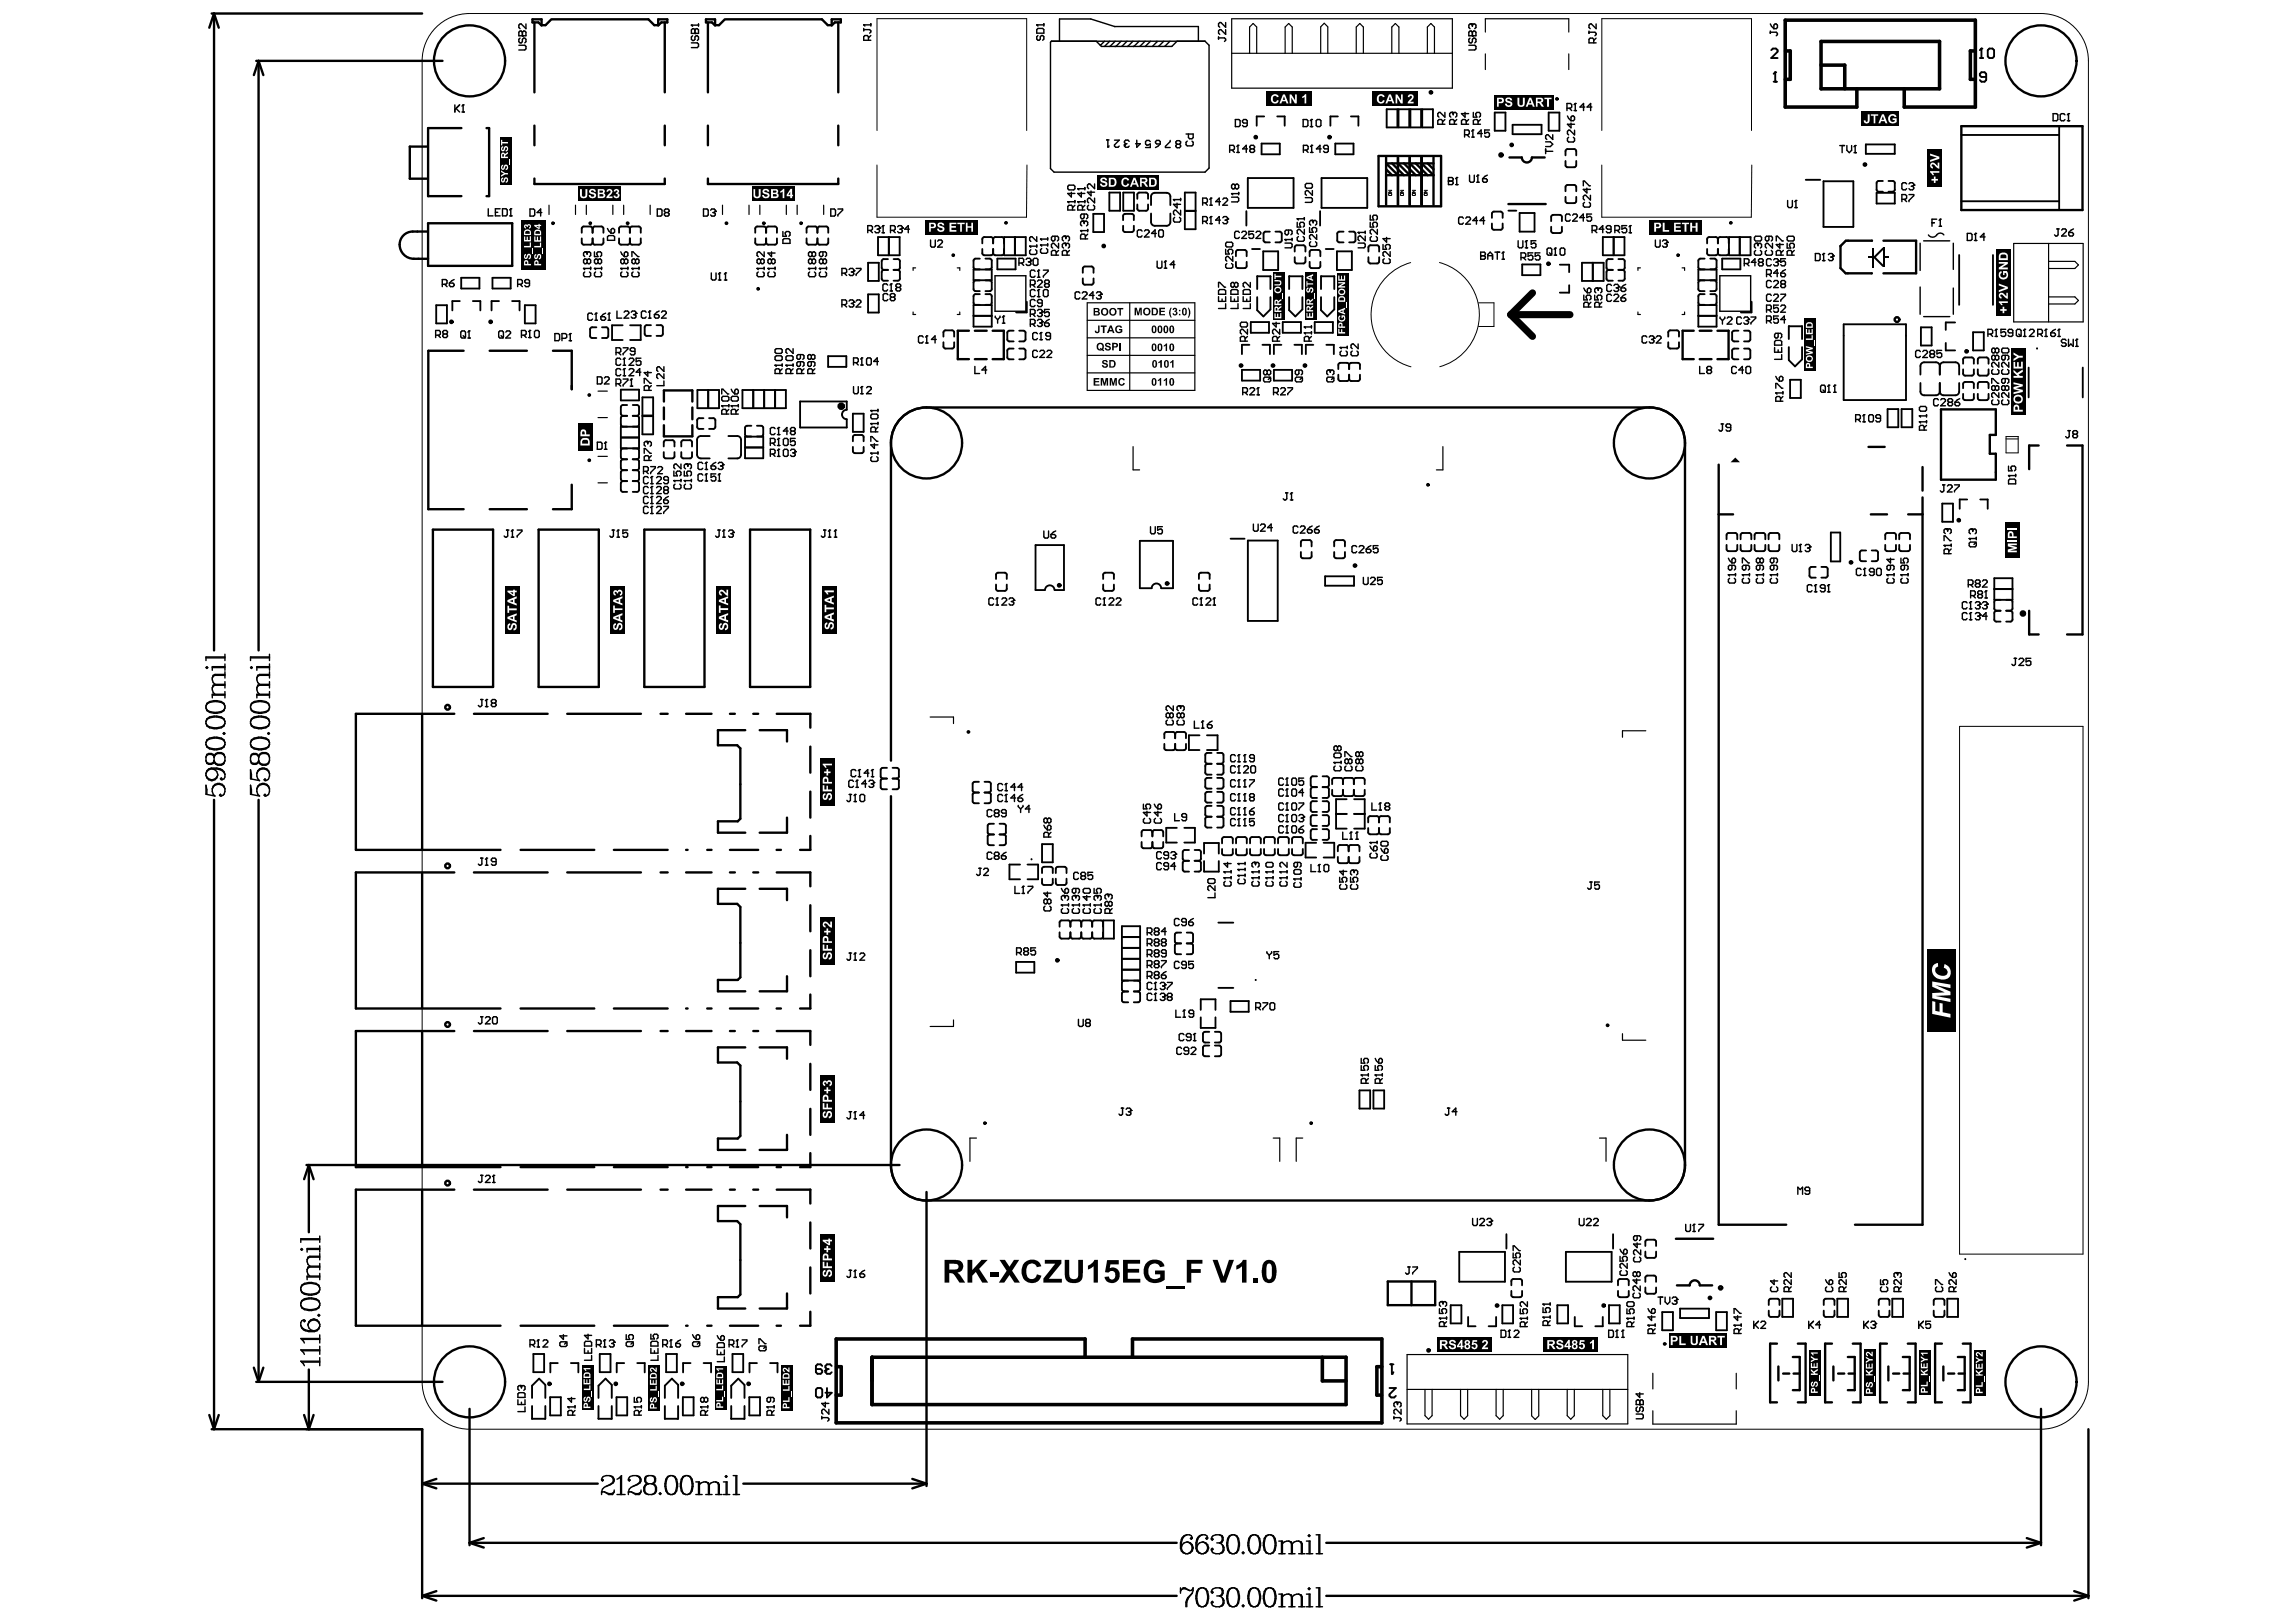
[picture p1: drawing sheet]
<svg xmlns="http://www.w3.org/2000/svg" width="297mm" height="210mm" viewBox="0 0 297 210" stroke-linecap="round" stroke-linejoin="round" font-family="sans-serif">
<g fill="none" stroke="#000" stroke-width=".13">
<path d="M56.4 3.5a6.1 6.1 0 0 1 4.3-1.8h203.4a6.1 6.1 0 0 1 6.1 6.2v170.9a6.1 6.1 0 0 1-6.1 6.2h-203.4a6.1 6.1 0 0 1-6.1-6.2v-170.9a6.1 6.1 0 0 1 1.8-4.4zM113.5 16.9v-14.5h19.3v14.5M207.2 16.9v-14.5h19.4v14.5M113.5 21.4v6.7h19.3l.1-6.7M179.6 25.1l.4-.1v.2l-.3 .1zM179.6 24.6h.4l-.4 .3h.4M181.2 25.1l.3-.1 .1 .2-.4 .1zM181.2 24.6h.4l-.4 .3h.4M182.7 25.1l.3-.1 .1 .2-.3 .1zM182.7 24.6h.4l-.4 .3h.4M184.2 25.1l.4-.1v.2l-.3 .1zM184.2 24.6h.4l-.4 .3h.4"/>
<path d="M191.3 39.2h2v3.1h-2M207.2 21.4v6.7h19.4v-6.7M259.5 56.8h1.6M259.5 56.5h1.6v2.1h-1.6zM261.1 56.5h.1M253.5 94h16v68.3h-16z"/>
</g>
<path d="M223.9 59.8l.6-.6 .6 .6z" fill="#000"/>
<g fill="none" stroke="#000" stroke-width=".15">
<path d="M159.3 2.4h28.6v9h-28.6v-8.9M159.3 6.9h28.6M161.7 6.9v-3.4l.4-.5 .5 .5v3.4M166.3 6.9v-3.4l.4-.5 .5 .5v3.4M170.9 3.5l.4-.5 .5 .5M170.9 3.5v3.4M171.8 3.5v3.4M175.5 6.9v-3.4l.4-.5 .5 .5v3.4M180.1 6.9v-3.4l.4-.5 .5 .5v3.4M184.7 6.9v-3.4l.4-.5 .5 .5v3.4M192.2 4.2v-1.8h10.8v1.8M192.2 7v2"/>
<path d="M203 7v2M71 26.6v1.2M74.5 26.6v1.2M75.9 26.6v1.2M79.3 26.6v1.2M80.7 26.6v1.2M84.1 26.6v1.2M93.5 26.6v1.2M96.9 26.6v1.2M98.3 26.6v1.2M101.7 26.6v1.2M103.1 26.6v1.2"/>
<path d="M106.6 26.6v1.2M118.5 34.7h-.4v.3M123.8 34.7h.4v.3M140.7 39.2h13.9v11.3h-13.9zM146.2 39.2v11.3M212.2 34.7h-.3v.3M217.6 34.7h.3v.3M265 33.8h3.4l.5 .5-.5 .4h-3.4M265 38.4h3.4l.5 .5-.5 .4h-3.4M265 31.5v10.2M269.5 31.5h-9v10.2h9v-10.2M77.4 54h1.2"/>
<path d="M77.4 50.6h1.2M77.4 59.1h1.2M118.1 40.4v.3h.4M124.2 40.4v.3h-.4M140.7 43.7h13.9M140.7 46h13.9M140.7 48.3h13.9M140.7 41.5h13.9M146.6 57.8v3h.8M186.7 57.8v3h-.9M211.9 40.4v.3h.3M217.9 40.4v.3h-.3"/>
<path d="M77.4 62.5h1.2M120.3 92.8h3.1v.8M212.9 94.6h-3v.8M123.4 132v.8h-3.1M209.9 133.8v.8h3M126.3 147.3h-.8v3M164.7 147.3h.9v3M168.5 147.3h-.8v3M206.9 147.3h.9v3M182 175.3h28.6v9h-28.6zM182 179.8h28.6M184.4 179.8v3.4l.4 .5 .5-.5v-3.4"/>
<path d="M189 179.8v3.4l.4 .5 .5-.5v-3.4M193.6 179.8v3.4l.4 .5 .5-.5v-3.4M198.2 179.8v3.4M199.1 179.8v3.4M202.8 179.8v3.4l.4 .5 .5-.5v-3.4M207.4 179.8v3.4l.4 .5 .5-.5v-3.4M213.8 177.7v2M224.6 177.7v2M198.2 183.2l.4 .5 .5-.5M213.8 182.6v1.7h10.8v-1.7"/>
</g>
<g fill="none" stroke="#000" stroke-width=".31">
<path d="M27.4 1.7h27.2M27.7 1.7l.6 1.9M27.7 1.7l-.6 1.9M27.7 1.7v82.5M33.1 7.9h24.1M33.5 7.9l.6 1.8M33.5 7.9l-.7 1.8M33.5 7.9v76.3M55.2 19h-2.2v4.1h2.2M59.7 16.6h-4.3v8.8h4.3M62.9 16.6h.4v8.8h-.4M69.1 2.9v9.1"/>
<path d="M69.1 16.3v2.5M71.3 2.5l-.7 .8h-.5v-.8h-1.2v.4h.8l.4 .4M71.5 2.5h12.4l.7 .8h.6v-.8h1.1v.4h-.7l-.4 .4M86 2.9v9.1M86 16.3v2.5M91.6 2.9v9.1M91.6 16.3v2.5M93.8 2.5l-.8 .8h-.5v-.8h-1.2v.4h.8l.4 .4M93.9 2.5h12.4l.8 .8h.5v-.8h1.2v.4h-.8l-.4 .4M108.4 2.9v9.1M108.4 16.3v2.5M253.7 16.3h15.7v10.9h-15.7z"/>
<path d="M53.4 30h1.8M53.5 33.5h1.9M55.4 28.9h10.9v5.5h-10.9zM69.1 23.1v.7h16.9v-.7M91.6 23.1v.7h16.8v-.7M178.3 20.2h8.1v6.5h-8.1zM179.3 20.4v6.1M179.3 21.9l.8 .8M180.1 21.1l1.5 1.6M180.9 20.4v6.1M180.9 21.1l1.5 1.6M181.6 21.1l1.6 1.6"/>
<path d="M182.4 20.4v6.1M182.4 21.1l1.5 1.6M183.2 21.1l1.5 1.6M183.9 20.4v6.1M183.9 21.1l1.6 1.6h-6.2M184.7 21.1l.8 .8M185.5 20.4v6.1M185.5 21.1h-6.2l1.6 1.6M195.1 26.4h4.9M195.3 20.4h1.6M198.2 20.4h1.6M242.2 35.4h.1"/>
<path d="M242.2 31.1h-3.4l-.7 .7v2.9l.7 .7h3.4M242.2 31.1h.1M243.7 31.1h4.2v4.3h-4.2M60 45.4h-4.6v20.5h4.6M63.3 45.4h4.9M71.5 45.4h2.5v5M85.9 52v-1.5h3.7v1.5M85.9 52.7v1.6M85.9 55v1.5h3.7v-1.5M89.6 52.7v1.6M115.3 57.3v41.1M119.9 52.7h93.5"/>
<path d="M125.4 42.8h-1.5v3.7h1.5M126.1 42.8h1.6M126.1 46.5h1.6M128.4 42.8h1.5v3.7h-1.5M218 57.3v93.5M219.1 42.8h-1.4v3.7h1.4M219.9 42.8h1.5M219.9 46.5h1.5M222.2 42.8h1.4v3.7h-1.4M241.7 57.8h2.1M251.1 53h7.1v3.3h-.8v2.4h.8v3.4h-7.1zM263.7 57.7h-1.2v3"/>
<path d="M267.4 57.7h2v24.4h-2M56 68.5h7.8v20.4h-7.8zM63.3 65.9h4.9M69.7 68.5h7.8v20.4h-7.8zM74 62.7v3.2h-2.5M83.4 68.5h7.7v20.4h-7.7zM97 68.5h7.8v20.4h-7.8zM222.4 60.1v98.4h8.7M222.4 66.6h1.8M242 66.6h2.1M246.9 66.6h1.8M248.7 64.4v94.1h-8.7"/>
<path d="M248.7 60.4v3.1M262.5 79v3.1h1.2M54.6 92.4v17.5M58.8 92.4h-12.8v17.6h18.8M61.3 92.4h9.5M73.4 92.4h9.5M85.5 92.4h.9M88.8 92.4h3.3M94.4 92.4h.7M96.4 94.5h-3.5v1.9h2.5l.4 .4v9.2l-.4 .3h-2.5v1.5h3.5M97.5 92.4h.6M98.3 94.5h3.5v1.5"/>
<path d="M100.5 92.4h4.3v1.8M104.8 96.6v3.4M27.7 103.5v81.5M33.5 103.5v75.3M54.6 113v17.4M58.8 112.9h-12.8v17.6h18.8M61.3 112.9h9.5M67.3 110h9.6M73.4 112.9h9.5M79.4 110h7M85.5 112.9h.9M88.8 112.9h3.3"/>
<path d="M88.8 110h.2M91.5 110h.6M94.4 112.9h.7M94.4 110h3.7M96.4 115h-3.5v2h2.5l.4 .4v9.1l-.4 .3h-2.5v1.5h3.5M97.5 112.9h.6M98.3 115h3.5v1.5M100.5 110h.5M100.5 112.9h4.3v1.8M101.8 105.8v2h-3.5M104.8 102.4v3.4M104.8 108.2v1.8h-1.3"/>
<path d="M104.8 117.1v3.4M115.3 103v47.8M54.6 133.5v17.5M58.8 133.4h-12.8v17.6h18.8M61.3 133.4h9.5M67.3 130.5h9.6M73.4 133.4h9.5M79.4 130.5h7M85.5 133.4h.9M88.8 133.4h3.3M88.8 130.5h.2M91.5 130.5h.6"/>
<path d="M94.4 133.4h.7M94.4 130.5h3.7M96.4 135.5h-3.5v2h2.5l.4 .4v9.1l-.4 .3h-2.5v1.5h3.5M97.5 133.4h.6M98.3 135.5h3.5v1.5M100.5 130.5h.5M100.5 133.4h4.3v1.8M101.8 126.3v2h-3.5M104.8 123v3.3M104.8 128.7v1.8h-1.3M104.8 137.7v3.3M39.6 150.8h76.8"/>
<path d="M40 150.8l.6 1.8M40 150.8l-.7 1.8M40 150.8v8.7M54.6 154v17.5M58.8 154h-12.8v17.6h18.8M61.3 154h9.5M67.3 151h9.6M73.4 154h9.5M79.4 151h7M85.5 154h.9M88.8 154h3.3M88.8 151h.2"/>
<path d="M91.5 151h.6M94.4 154h.7M94.4 151h3.7M96.4 156.1h-3.5v1.9h2.5l.4 .4v9.1l-.4 .4h-2.5v1.4h3.5M97.5 154h.6M98.3 156.1h3.5v1.4M100.5 151h.5M100.5 154h4.3v1.7M101.8 146.9v1.9h-3.5M104.8 143.5v3.4M104.8 149.2v1.8h-1.3M104.8 158.2v3.4"/>
<path d="M119.9 155.4h93.5M119.9 154.3v38M32.8 177l.7 1.8M33.1 178.8h24.1M34.1 177l-.6 1.8M40 177.2v7.8M67.3 171.6h9.6M79.4 171.6h7M88.8 171.6h.2M91.5 171.6h.6M94.4 171.6h3.7M100.5 171.6h.5"/>
<path d="M101.8 167.4v1.9h-3.5M104.8 169.8v1.8h-1.3M104.8 164v3.4M179.5 165.8h6.2v3.1h-6.2zM182.6 165.8v3.1M216.8 160.3h4.8M216.9 166.3h1.7M219.9 166.3h1.6M229.9 173.9h-.9v7.6h.9M230.1 176.8v1.8M230.7 177.8h.8M231.9 175.6h.9v4.3h-.9"/>
<path d="M232 177.8h.8M232.6 173.9h1v7.6h-1M237 173.9h-.9v7.6h.9M237.2 176.8v1.8M237.8 177.8h.8M239.1 175.6h.8v4.3h-.8M239.2 177.8h.7M239.7 173.9h1v7.6h-1M244.1 173.9h-.9v7.6h.9M244.3 176.8v1.8M244.9 177.8h.8M246.2 175.6h.9v4.3h-.9"/>
<path d="M246.3 177.8h.8M246.8 173.9h1v7.6h-1M251.2 173.9h-.9v7.6h.9M251.4 176.8v1.8M252 177.8h.8M253.3 175.6h.9v4.3h-.9M253.4 177.8h.8M253.9 173.9h1v7.6h-1M27.1 183.1l.6 1.9M27.4 185h27.2v21.8M28.3 183.1l-.6 1.9M39.3 183.1l.7 1.9"/>
<path d="M40.6 183.1l-.6 1.9M54.6 192l1.9 .6M54.6 192h22.7M56.5 191.4l-1.9 .6M60.7 199.7l1.9 .6M60.7 199.7h91.5M60.7 182.3v17.7M62.6 199l-1.9 .7M96.2 192h23.7M118 191.4l1.9 .6M119.9 192l-1.9 .6M171.6 199.7h92.5"/>
<path d="M262.2 199l1.9 .7M264.1 199.7l-1.9 .6M264.1 182.3v17.7M270.2 185v21.8M54.6 206.5l1.9 .6M54.6 206.5h97.6M56.5 205.9l-1.9 .6M171.6 206.5h98.6M268.3 205.9l1.9 .6M270.2 206.5l-1.9 .6"/>
</g>
<g fill="none" stroke="#000" stroke-width=".24">
<path d="M163.2 18.6h2.4v1.4h-2.4zM163.5 15.1h-.9v1.2M165.2 15.1h1v1.2M172.8 18.6h2.3v1.4h-2.3zM173.1 15.1h-1v1.2M174.8 15.1h.9v1.2M179.4 14.1h1.4v2.4h-1.4zM180.9 14.1h1.4v2.4h-1.4zM182.5 14.1h1.4v2.4h-1.4zM184 14.1h1.4v2.4h-1.4zM193.4 14.6h1.4v2.3h-1.4zM195.7 16.1h3.7v1.3h-3.7z"/>
<path d="M200.4 14.6h1.3v2.3h-1.3zM202.5 19.6v.5M202.8 19.3h.9M203.9 19.6v.5M241.4 18.7h3.7v1.2h-3.7zM253.7 17.5h12.7M266.4 16.3v10.9M56.4 39.5h1.4v2.4h-1.4zM59.5 39h-1v1.2M59.7 36h2.3v1.3h-2.3zM61.2 39h.9v1.2M63.7 36h2.4v1.3h-2.4z"/>
<path d="M64.6 39h-1v1.2M66.2 39h1v1.2M67.9 39.5h1.4v2.4h-1.4zM75.3 29.6v.5M75.3 30.8v.6M75.5 29.3h.9M75.5 31.7h.9M76.6 29.6v.5M76.6 30.8v.6M76.7 29.6v.5M76.7 30.8v.6M76.9 29.3h.9"/>
<path d="M76.9 31.7h.9M78.1 29.6v.5M78.1 30.8v.6M80.1 29.6v.5M80.1 30.8v.6M80.4 29.3h.8M80.4 31.7h.8M81.5 29.6v.5M81.5 30.8v.6M81.8 29.3h.8M81.8 31.7h.8M82.9 29.6v.5"/>
<path d="M82.9 30.8v.6M97.7 29.6v.5M97.7 30.8v.6M98 29.3h.8M98 31.7h.8M99.1 29.6v.5M99.1 30.8v.6M99.4 29.3h.8M99.4 31.7h.8M100.5 29.6v.5M100.5 30.8v.6M104.3 29.6v.5"/>
<path d="M104.3 30.8v.6M104.6 29.3h.9M104.6 31.7h.9M105.7 29.6v.5M105.7 30.8v.6M105.8 29.6v.5M105.8 30.8v.6M106 29.3h.9M106 31.7h.9M107.2 29.6v.5M107.2 30.8v.6M112.3 34h1.4v2.4h-1.4z"/>
<path d="M112.3 38.1h1.4v2.3h-1.4zM113.6 30.7h2.8v2.3h-2.8zM114.1 33.8v.9M114.1 35.2v.9M114.3 34.9h.6M114.3 33.5h.6M114.3 36.3h.6M115 30.7v2.3M115.6 34.9h.5M115.6 33.5h.5M115.6 36.3h.5M116.4 33.8v.9"/>
<path d="M116.4 35.2v.9M125.9 39.5h2.4v2.8h-2.4zM125.9 34.9h2.4v1.4h-2.4zM125.9 33.7v.9M125.9 36.6v.8M125.9 38.3v.9M126.2 33.5h.6M126.2 36.3h.6M126.2 37.7h.6M126.2 38.1h.6M127.1 31v.5M127.1 32.2v.6"/>
<path d="M127.3 33h.9M127.3 30.7h.9M127.5 33.5h.5M127.5 36.3h.5M127.5 37.7h.5M127.5 38.1h.5M128.3 33.7v.9M128.3 36.6v.8M128.3 38.3v.9M128.5 31v.5M128.5 32.2v.6M128.8 33h.8"/>
<path d="M128.8 30.7h.8M129 33.5h2.4v1.4h-2.4zM129.9 30.7h2.8v2.3h-2.8zM131.3 30.7v2.3M132.8 39.1v1.3M140.1 34.8v.5M140.1 36v.6M140.4 34.5h.8M140.4 36.8h.8M141.4 27.7h1.4v2.3h-1.4zM141.5 34.8v.5M141.5 36v.6"/>
<path d="M143.5 24.9h1.4v2.4h-1.4zM145.3 27.9v.6M145.3 29.2v.6M145.3 24.9h1.4v2.4h-1.4zM145.6 30h.8M145.6 27.7h.8M146.7 27.9v.6M146.7 29.2v.6M147.1 25.2v.5M147.1 26.5v.5M147.4 27.3h.9M147.4 24.9h.9"/>
<path d="M148.5 25.2v.5M148.5 26.5v.5M148.9 25.4v1.1M148.9 27.6v1.1M149.4 25h1.5M149.4 29.2h1.5M151.4 25.4v1.1M151.4 27.6v1.1M153.3 24.9h1.4v2.4h-1.4zM153.3 27.3h1.4v2.4h-1.4zM159.9 32.6v.6M159.9 33.9v.5"/>
<path d="M160.2 32.3h.8M160.2 34.7h.8M161.2 27.3v1.9M161.3 32.6v.6M161.3 33.9v.5M161.4 23h5.9v3.9h-5.9zM162 32.2h1M163.4 32.5h2v2.4h-2zM163.5 30.2v.9M163.7 30h.6M163.7 31.4h.6M165 30h.5"/>
<path d="M165 31.4h.5M165.8 30.2v.9M167.5 32v.6M167.5 33.3v.5M167.8 31.7h.8M167.8 34.1h.8M168.9 32v.6M168.9 33.3v.5M169.4 32.6v.6M169.4 33.9v.5M169.7 32.3h.9M169.7 34.7h.9"/>
<path d="M170.8 27.3v1.9M170.8 32.6v.6M170.8 33.9v.5M171 23h5.9v3.9h-5.9zM171.5 32.2h1M173 32.5h1.9v2.4h-1.9zM173 30.2v.9M173.3 30h.5M173.3 31.4h.5M174.5 30h.6M174.5 31.4h.6M175.4 30.2v.9"/>
<path d="M177 32v.6M177 33.3v.5M177.3 31.7h.9M177.3 34.1h.9M178.4 32v.6M178.4 33.3v.5M193 27.7v.5M193 28.9v.6M193.3 27.4h.8M193.3 29.7h.8M194.4 27.7v.5M194.4 28.9v.6"/>
<path d="M195.1 27.3h1.1M196.6 27.6h1.9v2.4h-1.9zM196.9 34.2h2.4v1.4h-2.4zM200.7 28.1v.5M200.7 29.3v.6M200.9 30.2h.9M200.9 27.8h.9M201.8 34.3h1.2v.9M202.1 28.1v.5M202.1 29.3v.6M202.5 20.8v.6M202.5 24.2v.5"/>
<path d="M202.5 25.5v.5M202.8 26.3h.9M202.8 23.9h.9M202.8 21.6h.9M203 36.9v1h-1.2M203.9 20.8v.6M203.9 24.2v.5M203.9 25.5v.5M204.7 34h2.8v2.4h-2.8zM206.1 34v2.4M207.4 30.7h2.8v2.3h-2.8zM207.8 33.8v.9"/>
<path d="M207.8 35.2v.9M208.1 34.9h.6M208.1 33.5h.6M208.1 36.3h.6M208.8 30.7v2.3M209.4 34.9h.5M209.4 33.5h.5M209.4 36.3h.5M210.2 33.8v.9M210.2 35.2v.9M219.7 33.7v.9M219.7 34.9h2.4v1.4h-2.4z"/>
<path d="M219.7 36.6v.8M219.7 38.3v.9M219.7 39.5h2.4v2.8h-2.4zM220 33.5h.5M220 36.3h.5M220 37.7h.5M220 38.1h.5M220.9 31v.5M220.9 32.2v.6M221.1 33h.9M221.1 30.7h.9M221.3 33.5h.5"/>
<path d="M221.3 36.3h.5M221.3 37.7h.5M221.3 38.1h.5M222.1 33.7v.9M222.1 36.6v.8M222.1 38.3v.9M222.2 31v.5M222.2 32.2v.6M222.3 31v.5M222.3 32.2v.6M222.5 33h.9M222.5 30.7h.9"/>
<path d="M222.8 33.5h2.4v1.4h-2.4zM223.7 31v.5M223.7 32.2v.6M223.7 30.7h2.8v2.3h-2.8zM225.1 30.7v2.3M226.6 39.1v1.3M233.6 23.3h1.9M235.9 23.5h3.9v5.9h-3.9zM242.8 25h2.3v1.3h-2.3zM242.8 23.7v.8M243.1 24.8h.5M243.1 23.4h.5"/>
<path d="M244.3 24.8h.6M244.3 23.4h.6M245.1 23.7v.8M253.5 33v6.5M253.7 26h12.7M257.8 33v6.5M76.3 42.6v.9M76.6 42.4h.6M76.6 43.7h.6M77.9 42.4h.5M77.9 43.7h.5M78.7 42.6v.9"/>
<path d="M80.3 50.4h2.4v1.4h-2.4zM80.3 55.2h2.4v2.8h-2.4zM80.3 52.7v.8M80.3 54.1v.8M80.3 58.3v.9M80.3 59.7v.9M80.3 56.6h2.4M80.6 42.1h-1.4v1.9h1.4M80.6 53.8h.5M80.6 59.4h.5M80.6 52.4h.5M81.5 42.1h1.4v1.9h-1.4"/>
<path d="M81.9 53.8h.5M81.9 59.4h.5M81.9 52.4h.5M82.7 52.7v.8M82.7 54.1v.8M82.7 58.3v.9M82.7 59.7v.9M83.1 51.4h1.4v2.4h-1.4zM83.1 53.9h1.4v2.3h-1.4zM83.4 42.3v.9M83.7 42.1h.5M83.7 43.5h.5"/>
<path d="M84.9 42.1h.6M84.9 43.5h.6M85.8 42.3v.9M85.9 57.2v.6M85.9 58.5v.5M86.1 59.3h.9M86.1 57h.9M87.3 57.2v.6M87.3 58.5v.5M88.1 57.2v.6M88.1 58.5v.5M88.4 59.3h.9"/>
<path d="M88.4 57h.9M89.5 57.2v.6M89.5 58.5v.5M90.2 56.9v1.9M90.2 54.4v.8M90.2 50.5h2.8v2.3h-2.8zM90.5 55.5h.5M90.5 54.1h.5M90.7 59.3h1.1M90.7 56.4h1.1M91.6 50.5v2.3M91.7 55.5h.6"/>
<path d="M91.7 54.1h.6M92.5 54.4v.8M94.2 59.3h1.2M94.2 56.4h1.2M95.9 56.9v1.9M96.1 50.5h5.6v2.3h-5.6zM96.4 56.5h2.3v2.8h-2.3zM96.4 55.4v.8M96.4 57.9h2.3M96.7 56.5h.5M96.7 55.1h.5M97.4 50.5v2.3"/>
<path d="M97.9 56.5h.6M97.9 55.1h.6M98.7 55.4v.8M98.9 50.5v2.3M100.3 50.5v2.3M107.1 46.1h2.4v1.4h-2.4zM109.5 52h-6v3.3h6M110.3 53.5h1.4v2.4h-1.4zM110.3 56.6v.5M110.3 57.8v.6M110.6 56.3h.9M110.6 58.6h.9"/>
<path d="M111.7 56.6v.5M111.7 57.8v.6M122.1 43v.6M122.1 44.3v.5M122.3 45.1h.9M122.3 42.8h.9M123.4 43v.6M123.4 44.3v.5M125.9 40.9h2.4M130.3 43.1v.8M130.3 45.4v.8M130.6 42.8h.5"/>
<path d="M130.6 44.2h.5M130.6 45.1h.5M130.6 46.5h.5M131.5 40.4h1.3M131.9 42.8h.5M131.9 44.2h.5M131.9 45.1h.5M131.9 46.5h.5M132.7 43.1v.8M132.7 45.4v.8M160.7 47.9h2.3v1.4h-2.3zM161.6 44.6h-.9v1.2"/>
<path d="M161.8 41.7h2.4v1.4h-2.4zM163.3 44.6h1v1.2M164.8 47.9h2.4v1.4h-2.4zM165.8 44.6h-1v1.2M166 41.7h2.3v1.4h-2.3zM167.5 44.6h.9v1.2M169.9 44.6h-1v1.2M170.1 41.7h2.3v1.4h-2.3zM171.6 44.6h1v1.2M173.1 47.2v.6M173.1 48.5v.5M173.4 47h.9"/>
<path d="M173.4 49.3h.9M174.5 47.2v.6M174.5 48.5v.5M174.6 47.2v.6M174.6 48.5v.5M174.8 47h.9M174.8 49.3h.9M175.9 47.2v.6M175.9 48.5v.5M215.8 43v.6M215.8 44.3v.5M216.1 45.1h.8"/>
<path d="M216.1 42.8h.8M217.2 43v.6M217.2 44.3v.5M219.7 40.9h2.4M224.1 43.1v.8M224.1 45.4v.8M224.4 42.8h.5M224.4 44.2h.5M224.4 45.1h.5M224.4 46.5h.5M225.2 40.4h1.4M225.6 42.8h.6"/>
<path d="M225.6 44.2h.6M225.6 45.1h.6M225.6 46.5h.6M226.4 43.1v.8M226.4 45.4v.8M231.6 49.2h1.4v2.3h-1.4zM238.5 42h8.1v9.8h-8.1zM244.2 52.9h1.4v2.4h-1.4zM246 52.9h1.4v2.4h-1.4zM248.4 47.4v1.1M248.4 49.6v1.1M248.5 42.4h1.4v2.3h-1.4z"/>
<path d="M248.9 51.2h1.6M248.9 46.9h1.6M250.9 47.4v1.1M250.9 49.6v1.1M251.4 51.2h1.6M251.4 46.9h1.6M251.7 44.4v.9h1.2M252.9 41.7h-1.2v1M253.5 47.4v1.1M253.5 49.6v1.1M254 46.5v.6M254 47.8v.5"/>
<path d="M254 49.7v.5M254 51v.5M254.2 51.8h.9M254.2 46.3h.9M254.2 48.6h.9M254.2 49.4h.9M255.3 43h1.3v2.3h-1.3zM255.4 46.5v.6M255.4 47.8v.5M255.4 49.7v.5M255.4 51v.5M255.9 46.5v.6"/>
<path d="M255.9 47.8v.5M255.9 49.7v.5M255.9 51v.5M256.1 51.8h.9M256.1 46.3h.9M256.1 48.6h.9M256.1 49.4h.9M257.3 46.5v.6M257.3 47.8v.5M257.3 49.7v.5M257.3 51v.5M262.5 47.6v3.8"/>
<path d="M269.5 47.6v3.8M80.3 61.1v.9M80.3 62.5v.9M80.6 60.8h.5M80.6 63.7h.5M80.6 62.2h.5M80.6 60.9h.5M81.9 60.8h.5M81.9 63.7h.5M81.9 62.2h.5M81.9 60.9h.5M82.7 61.1v.9"/>
<path d="M82.7 62.5v.9M128.9 74.4v.5M128.9 75.7v.5M129.1 74.1h.9M129.1 76.5h.9M130.2 74.4v.5M130.2 75.7v.5M135.2 76.4h-1.2v-5.9h3.6v5.9h-1.2M142.7 74.4v.5M142.7 75.7v.5M143 74.1h.8M143 76.5h.8"/>
<path d="M144.1 74.4v.5M144.1 75.7v.5M149 76.1h-1.5v-6.1h4.3v6.1h-1.6M155.1 74.4v.5M155.1 75.7v.5M155.4 74.1h.8M155.4 76.5h.8M156.5 74.4v.5M156.5 75.7v.5M159.2 69.7h1.8M161.4 70h3.9v10.4h-3.9zM168.3 70.2v.5"/>
<path d="M168.3 71.4v.6M168.6 69.9h.8M168.6 72.2h.8M169.7 70.2v.5M169.7 71.4v.6M171.4 74.6h3.8v1.2h-3.8zM172.6 70.2v.5M172.6 71.4v.6M172.9 69.9h.8M172.9 72.2h.8M174 70.2v.5M174 71.4v.6"/>
<path d="M223.4 69.2v.6M223.4 70.5v.6M223.6 71.3h.9M223.6 69h.9M224.8 69.2v.6M224.8 70.5v.6M225.2 69.2v.6M225.2 70.5v.6M225.5 71.3h.8M225.5 69h.8M226.6 69.2v.6M226.6 70.5v.6"/>
<path d="M227 69.2v.6M227 70.5v.6M227.3 71.3h.8M227.3 69h.8M228.4 69.2v.6M228.4 70.5v.6M228.8 69.2v.6M228.8 70.5v.6M229.1 71.3h.8M229.1 69h.8M230.2 69.2v.6M230.2 70.5v.6"/>
<path d="M234.1 73.6v.9M234.4 73.4h.5M234.4 74.8h.5M235.6 73.4h.6M235.6 74.8h.6M236.4 73.6v.9M236.9 68.9h1.2v3.8h-1.2zM240.6 71.5v.9M240.9 72.6h.5M240.9 71.2h.5M242.1 72.6h.6M242.1 71.2h.6"/>
<path d="M243 71.5v.9M243.9 69.2v.6M243.9 70.5v.6M244.2 71.3h.8M244.2 69h.8M245.3 69.2v.6M245.3 70.5v.6M245.7 69.2v.6M245.7 70.5v.6M246 71.3h.8M246 69h.8M247.1 69.2v.6"/>
<path d="M247.1 70.5v.6M251.3 65.2h1.4v2.3h-1.4zM254.5 64.6h-1v1.2M256.2 64.6h1v1.2M258 74.8h2.4v2.8h-2.4zM258 77.9v.8M258 79.3v.9M258 76.2h2.4M258.3 79.1h.5M258.3 79h.5M259.5 79.1h.6M259.5 79h.6"/>
<path d="M260.4 77.9v.8M260.4 79.3v.9M113.9 99.6v.9M114.2 99.4h.6M115.5 99.4h.5M116.3 99.6v.9M150.6 95v.5M150.6 96.3v.5M150.9 94.7h.9M150.9 97.1h.9M152 95v.5M152 96.3v.5"/>
<path d="M152.3 94.7h.9M152.3 97.1h.9M153.4 95v.5M153.4 96.3v.5M155.2 95.2h-1.4v1.9h1.4M155.9 97.7v.9M155.9 99.1v.9M156.1 95.2h1.4v1.9h-1.4M156.2 98.9h.5M156.2 97.4h.5M156.2 98.8h.5M157.5 98.9h.5"/>
<path d="M157.5 97.4h.5M157.5 98.8h.5M158.3 97.7v.9M158.3 99.1v.9M258.3 80.4h.5M259.5 80.4h.6M113.9 101v.9M114.2 102.1h.6M114.2 100.8h.6M115.5 102.1h.5M115.5 100.8h.5M116.3 101v.9"/>
<path d="M125.8 101.4v.9M125.8 102.8v.9M126.1 102.6h.5M126.1 103.9h.5M126.1 101.2h.5M127.4 102.6h.5M127.4 103.9h.5M127.4 101.2h.5M127.8 106.9v.8M127.8 108.3v.8M128 108h.6M128 106.6h.6"/>
<path d="M128 109.4h.6M128.2 101.4v.9M128.2 102.8v.9M129.3 108h.6M129.3 106.6h.6M129.3 109.4h.6M130.1 106.9v.8M130.1 108.3v.8M132 111.9h-1.4v1.9h1.4M132.9 111.9h1.4v1.9h-1.4M134.8 109.2h1.4v2.4h-1.4zM134.8 112.4v.6"/>
<path d="M134.8 113.7v.6M135.1 114.5h.8M135.1 112.2h.8M136.2 112.4v.6M136.2 113.7v.6M136.6 112.4v.6M136.6 113.7v.6M136.9 114.5h.8M136.9 112.2h.8M137.1 119.4v.5M137.3 119.1h.9M138 112.4v.6"/>
<path d="M138 113.7v.6M138.5 119.4v.5M138.8 119.1h.8M139.9 119.4v.5M140.2 119.1h.8M141.3 119.4v.5M141.6 119.1h.8M142.7 119.4v.5M142.7 119.1h1.4v2.4h-1.4zM145.1 119.9h2.4v7h-2.4zM147.7 107.7v.5M147.7 109v.5"/>
<path d="M148 109.8h.8M148 107.4h.8M149.1 107.7v.5M149.1 109v.5M149.4 109.8h.8M149.4 107.4h.8M150.5 107.7v.5M150.5 109v.5M152.3 107.1h-1.4v1.9h1.4M153 110.3v.8M153 111.7v.8M153.2 107.1h1.4v1.9h-1.4"/>
<path d="M153.3 112.8h.5M153.3 111.4h.5M153.3 110h.5M154.6 112.8h.5M154.6 111.4h.5M154.6 110h.5M155.4 110.3v.8M155.4 111.7v.8M155.8 110.5v-1.4h1.9v1.4M155.8 111.4v1.4h1.9v-1.4M155.9 100.9v.9M155.9 102.7v.9"/>
<path d="M155.9 104.6v.8M155.9 106v.8M156.2 100.2h.5M156.2 102.5h.5M156.2 103.9h.5M156.2 100.7h.5M156.2 102.1h.5M156.2 104.3h.5M156.2 105.7h.5M156.2 107.1h.5M157.5 100.2h.5M157.5 102.5h.5"/>
<path d="M157.5 103.9h.5M157.5 100.7h.5M157.5 102.1h.5M157.5 104.3h.5M157.5 105.7h.5M157.5 107.1h.5M157.6 119.4h2M158.1 108.6v.5M158.1 109.9v.5M158.3 100.9v.9M158.3 102.7v.9M158.3 104.6v.8"/>
<path d="M158.3 106v.8M158.4 108.3h.8M158.4 110.7h.8M159.5 108.6v.5M159.5 109.9v.5M159.9 108.6v.5M159.9 109.9v.5M160.2 108.3h.8M160.2 110.7h.8M161.3 108.6v.5M161.3 109.9v.5M161.7 108.6v.5"/>
<path d="M161.7 109.9v.5M162 108.3h.8M162 110.7h.8M163.1 108.6v.5M163.1 109.9v.5M163.5 108.6v.5M163.5 109.9v.5M163.8 108.3h.9M163.8 110.7h.9M164.9 108.6v.5M164.9 109.9v.5M165.3 108.6v.5"/>
<path d="M165.3 109.9v.5M165.6 108.3h.9M165.6 110.7h.9M166.7 108.6v.5M166.7 109.9v.5M167.2 108.6v.5M167.2 109.9v.5M167.4 108.3h.9M167.4 110.7h.9M168.5 108.6v.5M168.5 109.9v.5M169.6 100.7v.9"/>
<path d="M169.6 102.1v.9M169.6 103.9v.9M169.6 105.8v.8M169.6 107.6v.8M169.8 106.9h.6M169.8 105.5h.6M169.8 105.1h.6M169.8 103.7h.6M169.8 108.7h.6M169.8 107.3h.6M169.8 101.9h.6M169.8 100.5h.6"/>
<path d="M169.8 103.3h.6M170.3 109.1h-1.4v1.9h1.4M171.1 106.9h.6M171.1 105.5h.6M171.1 105.1h.6M171.1 103.7h.6M171.1 108.7h.6M171.1 107.3h.6M171.1 101.9h.6M171.1 100.5h.6M171.1 103.3h.6M171.2 109.1h1.4v1.9h-1.4"/>
<path d="M171.9 100.7v.9M171.9 102.1v.9M171.9 103.9v.9M171.9 105.8v.8M171.9 107.6v.8M172.3 100.9v.6M172.3 102.2v.6M172.6 100.7h.9M172.6 103h.9M173.1 109.6v.6M173.1 110.9v.5M173.3 111.7h.9"/>
<path d="M173.3 109.4h.9M173.7 100.9v.6M173.7 102.2v.6M174 100.7h.9M174 103h.9M174.2 103.4h-1.4l.1 3.8h1.3M174.2 105.3h-1.4M174.5 109.6v.6M174.5 110.9v.5M174.8 111.7h.8M174.8 109.4h.8M175.1 100.9v.6"/>
<path d="M175.1 102.2v.6M175.2 100.9v.6M175.2 102.2v.6M175.2 103.4h1.4v3.8h-1.4M175.4 100.7h.9M175.4 103h.9M175.9 109.6v.6M175.9 110.9v.5M176.6 100.9v.6M176.6 102.2v.6M176.6 105.3h-1.4M177 105.9v.5"/>
<path d="M177 107.2v.5M177.3 108h.8M177.3 105.6h.8M178.4 105.9v.5M178.4 107.2v.5M178.7 108h.8M178.7 105.6h.8M179.8 105.9v.5M179.8 107.2v.5M131.5 124.5h2.3v1.4h-2.3zM137.1 120.7v.5M137.3 121.5h.9"/>
<path d="M138.5 120.7v.5M138.8 121.5h.8M139.9 120.7v.5M140.2 121.5h.8M141.3 120.7v.5M141.6 121.5h.8M142.7 120.7v.5M145.1 127.2v.8M145.1 128.6v.8M145.1 124.1h2.4M145.1 122.7h2.4M145.1 121.3h2.4"/>
<path d="M145.1 125.5h2.4M145.1 121.2h2.4M145.4 129.7h.6M145.4 128.3h.6M145.4 126.9h.6M146.7 129.7h.5M146.7 128.3h.5M146.7 126.9h.5M147.5 127.2v.8M147.5 128.6v.8M152 121v.8M152 122.4v.8"/>
<path d="M152.3 122.1h.5M152.3 120.7h.5M152.3 123.5h.5M153.5 122.1h.6M153.5 120.7h.6M153.5 123.5h.6M154.3 121v.8M154.3 122.4v.8M155.3 130.7v-1.4h1.9v1.4M155.3 131.7v1.3h1.9v-1.3M155.6 133.8v.8M155.6 135.6v.8"/>
<path d="M155.9 134.9h.5M155.9 133.5h.5M155.9 135.3h.5M155.9 136.7h.5M157.2 134.9h.5M157.2 133.5h.5M157.2 135.3h.5M157.2 136.7h.5M157.6 127.8h2M158 133.8v.8M158 135.6v.8M159.2 129.5h2.3v1.4h-2.3z"/>
<path d="M175.9 141.1h1.4v2.4h-1.4zM177.7 141.1h1.4v2.4h-1.4zM194.9 159.7v1.9M208.7 159.7v1.9M69 175.2h1.4v2.4h-1.4zM72.2 176.4h-1v1.2M73.9 176.4h.9v1.2M77.6 175.2h1.4v2.4h-1.4zM80.8 176.4h-1v1.2M82.4 176.4h1v1.2M86.2 175.2h1.4v2.4h-1.4zM89.3 176.4h-.9v1.2"/>
<path d="M91 176.4h1v1.2M94.8 175.2h1.4v2.4h-1.4zM97.9 176.4h-.9v1.2M99.6 176.4h1v1.2M187.7 168.9h1.4v2.4h-1.4zM188.8 162h5.9v3.9h-5.9zM189.9 170.4v1.2h1M193.6 170.4v1.2h-1M194.4 168.9h1.3v2.4h-1.3zM195.5 165.8v.5M195.5 167.1v.5M195.8 167.9h.8"/>
<path d="M195.8 165.5h.8M196.9 165.8v.5M196.9 167.1v.5M201.5 168.9h1.4v2.4h-1.4zM202.6 162h5.9v3.9h-5.9zM203.7 170.4v1.2h1M207.4 170.4v1.2h-1M208.2 168.9h1.3v2.4h-1.3zM209.3 165.8v.5M209.3 167.1v.5M209.6 167.9h.8M209.6 165.5h.8"/>
<path d="M210.7 165.8v.5M210.7 167.1v.5M212.9 160.7v.5M212.9 162v.5M212.9 165.3v.6M212.9 166.6v.6M213.1 160.4h.9M213.1 162.8h.9M213.1 165.1h.9M213.1 167.4h.9M214.3 160.7v.5M214.3 162v.5"/>
<path d="M214.3 165.3v.6M214.3 166.6v.6M215 169.8h1.4v2.4h-1.4zM217.4 169.4h3.7v1.2h-3.7zM222 169.8h1.4v2.4h-1.4zM228.8 168.3v.6M228.8 169.6v.5M229.1 168.1h.9M229.1 170.4h.9M230.2 168.3v.6M230.2 169.6v.5M230.6 168.1h1.4v2.3h-1.4z"/>
<path d="M235.9 168.3v.6M235.9 169.6v.5M236.2 168.1h.9M236.2 170.4h.9M237.3 168.3v.6M237.3 169.6v.5M237.7 168.1h1.4v2.3h-1.4zM243.1 168.3v.6M243.1 169.6v.5M243.3 168.1h.9M243.3 170.4h.9M244.4 168.3v.6"/>
<path d="M244.4 169.6v.5M244.8 168.1h1.4v2.3h-1.4zM250.2 168.3v.6M250.2 169.6v.5M250.4 168.1h.9M250.4 170.4h.9M251.6 168.3v.6M251.6 169.6v.5M251.9 168.1h1.4v2.3h-1.4zM71.2 180.8h1.4v2.4h-1.4zM79.8 180.8h1.3v2.4h-1.3zM88.3 180.8h1.4v2.4h-1.4z"/>
<path d="M96.9 180.8h1.4v2.4h-1.4z"/>
</g>
<g fill="none" stroke="#000" stroke-width=".25">
<path d="M229.2 6.5l.2-.2h.4l.2 .2v.2l-.8 .8h.8M229.5 10.6h.4M229.7 9.3h.1M229.7 9.3v1.3M229.7 9.3l-.2 .3M256.1 7.5h.4M256.3 6.3h.1M256.3 6.3v1.2M256.3 6.3l-.2 .2M257 10h-.7l-.2-.2v-.2l.2-.3h.5l.2 .3v.8l-.2 .2h-.5l-.2-.2M257.2 6.5l.2-.2h.4l.2 .2v.8l-.2 .2h-.4l-.2-.2zM162.6 37.4v-1.6h1.8v1.6"/>
<path d="M162.6 38.5v1.6l.8 .8 1-.9v-1.5M166.8 38.5v1.6l.8 .8 .9-.9v-1.5M166.8 37.4v-1.6h1.7v1.6M170.9 38.5v1.6l.8 .8 .9-.9v-1.5M170.9 37.4v-1.6h1.7v1.6M243.7 32v2.6M109.5 52v1M109.5 54.3v1M231.4 44.9v1.7l.8 .8 .9-.9v-1.6M231.4 43.9v-1.7h1.7v1.7M105.6 179.8l.2-.2h.4l.2 .2v.8l-.2 .2h-.4l-.2-.2zM106.4 176.8l-.2-.2h-.4l-.2 .2v.8l.2 .2h.4l.2-.2v-.2l-.2-.2h-.6"/>
<path d="M106.8 177.4h.1M106.8 177.4v.2l.2 .2h.4l.2-.2M107 177.2l-.2 .2M107 177.2h.2M107 179.6v1.2l.6-.6h-.8M107.6 176.8l-.2-.2h-.4l-.2 .2v.2l.2 .2M179.8 179.6h.8l-.8 .8v.2l.2 .2h.4l.2-.2M179.9 176.6h.4M180.1 177.8h.1M180.1 176.6v1.2M180.3 177.6l-.2 .2M68.8 182v1.6h1.8v-1.6"/>
<path d="M68.8 180.9v-1.6l.9-.9 .9 .8v1.7M77.4 182v1.6h1.7v-1.6M77.4 180.9v-1.6l.9-.9 .8 .8v1.7M86 182v1.6h1.7v-1.6M86 180.9v-1.6l.9-.9 .8 .8v1.7M94.6 180.9v-1.6l.9-.9 .8 .8v1.7M94.6 182v1.6h1.7v-1.6"/>
</g>
<g fill="none" stroke="#000" stroke-width=".18">
<path d="M135.9 5.5l.1-.2h19.9l.5 .6v15.9l-.5 .5h-19.5l-.5-.5zM141.8 5.3l.7 .7h9.1l.7-.7M142.9 5.3l-.6 .5M143.2 18.1h.3M143.3 19h.1M143.3 18.1v.9M143.5 18.9l-.2 .1M143.6 5.3l-.7 .7M144.2 3.4h10.8v1.9M144.2 18.1h.6l-.6 .7v.1l.1 .2h.3l.2-.2M144.2 3.4l-3.1-.9h-4v2.8M144.3 5.3l-.7 .7"/>
<path d="M145 5.3l-.6 .7M145.5 18.8h.1M145.5 18.8v.1l.1 .2h.3l.2-.2M145.6 18.6h.2M145.6 18.6l-.1 .2M145.8 5.3l-.6 .7M146.1 18.3l-.2-.2h-.3l-.1 .2v.1l.1 .2M146.6 5.3l-.7 .7M147.1 18.1v1l.4-.5h-.6M147.4 5.3l-.7 .7M148.1 5.3l-.6 .7M148.8 18.3l-.1-.1h-.3l-.2 .1v.3l.2 .2 .4-.2v.5h-.6"/>
<path d="M148.8 5.3l-.6 .7M149.5 18.3l.1-.1h.3l.2 .1v.3h-.5l-.1-.1zM149.7 5.3l-.6 .7M150.1 18.6l-.6 .5M150.6 5.3l-.7 .7M151.4 5.3l-.7 .7M151.4 18.2v.1l-.6 .6v.2h.6M152.3 18.7l-.2 .1v.2l.2 .1h.3l.1-.1v-.2l-.1-.1M152.3 18.7l-.2-.2v-.1l.2-.2h.3l.1 .2v.1l-.1 .2M152.3 18.7h.3M153.4 17.3h1v.5l-.2 .2h-.3l-.1-.2v-.5M153.6 18.3l-.2 .1v.3l.2 .2h.6l.2-.2v-.3l-.2-.1"/>
<path d="M128.7 35.7h4v4.6h-4zM222.5 35.7h4v4.6h-4zM248.4 31.5v3.5M248.4 37.1v3.6M248.9 31.2h3.3M252.7 31.5v3.4M252.7 37.3v3.4M248.9 41h3.3"/>
</g>
<path d="M231 6.6h.6v3.7h-.6M235.6 5.4h15.3v6.1h-15.3zM235.6 8.4h3.1v3.1M240.2 11.5v2.4h-9.2v-11.3h24.6v11.3M246.4 11.5v2.4h9.2M255.6 6.6h-.7v3.7h.6M108.2 176.9h.6v3.6h-.6M112.8 175.6v6.2h61.3v-6.2h-61.2M140.4 175.6v-2.3h-32.2v10.8h70.6v-10.8h-32.3v2.3M171.1 175.6v3.1h3M178.8 176.9h-.7v3.6h.6" fill="none" stroke="#000" stroke-width=".46"/>
<path d="M198.3 37.9l-2.9 2.8M195.4 40.7l2.9 2.8M195.4 40.7h7.7" fill="none" stroke="#000" stroke-width=".92"/>
<g fill="#000">
<path d="M241.7 33.2h.6v.2h-.6z" fill-rule="evenodd"/>
<path d="M242.4 33.2l1.2-1.2 .1 .2-1.2 1.2z" fill-rule="evenodd"/>
<path d="M242.4 33.3l.1-.1 1.3 1.2-.2 .1z" fill-rule="evenodd"/>
<path d="M243.8 33.2h.5v.2h-.5z" fill-rule="evenodd"/>
<path d="M106.1 159.7h1.9v6.1h-1.9z" fill-rule="evenodd"/>
</g>
<path d="M242.3 32.1v2.5" fill="none" stroke="#000" stroke-width=".23"/>
<g fill="#fff">
<path d="M106.5 164.5l.3-.2v.3a.22 .22 0 0 0-.2 .2 .22 .22 0 0 0 .2 .2l.2-.5a.4 .4 0 0 1 .5-.1 .4 .4 0 0 1 .1 .6l-.1 .2-.3 .1v-.3a.25 .25 0 0 0 .2-.2 .25 .25 0 0 0-.2-.3l-.1 .4a.35 .35 0 0 1-.5 .3 .35 .35 0 0 1-.2-.5z"/>
<path d="M106.4 163.3h.3v.6h.2v-.5h.2v.5h.5v.2h-1.2z"/>
<path d="M106.6 161.5h.3v-.3h.2v.3h.3v.3h-.3v.3h-.2v-.3h-.3z"/>
<path d="M106.7 162.5v.4h.3v-.2a.2 .2 0 0 0-.1-.2 .2 .2 0 0 0-.2 0zM106.5 162.3l.2-.1h.3l.2 .3v.4h.4v.2h-1.2v-.6z"/>
<path d="M106.8 160.7l.4 .2v-.2zM106.4 160.4h.8v-.1h.2v.1h.2v.3h-.2v.4h-.2l-.8-.5z"/>
</g>
<path d="M106.1 139.2h1.9v6.1h-1.9z" fill-rule="evenodd" fill="#000"/>
<g fill="#fff">
<path d="M106.5 143.9l.3-.1v.2a.18 .18 0 0 0-.2 .2 .18 .18 0 0 0 .2 .2l.1-.3a.39 .39 0 0 1 .5-.3 .39 .39 0 0 1 .2 .6v.2l-.3 .1h-.1v-.2a.22 .22 0 0 0 .2-.3 .22 .22 0 0 0-.2-.2l-.2 .6-.3 .1-.3-.3z"/>
<path d="M106.4 142.8h.3v.5h.2v-.5h.2v.5h.5v.3h-1.2z"/>
<path d="M106.6 141h.3v-.3h.2v.3h.3v.2h-.3v.3h-.2v-.3h-.3z"/>
<path d="M106.5 140a.29 .29 0 0 1 .5 0 .37 .37 0 0 1 .6 0 .37 .37 0 0 1-.3 .6v-.3a.18 .18 0 0 0 .1-.2 .18 .18 0 0 0-.3-.1 .18 .18 0 0 0 0 .3l-.2-.1a.15 .15 0 0 0-.1-.2 .15 .15 0 0 0-.2 .2 .15 .15 0 0 0 .2 .1l-.1 .3v-.1a.4 .4 0 0 1-.2-.5z"/>
<path d="M106.7 142v.3h.3v-.2a.19 .19 0 0 0-.1-.2 .19 .19 0 0 0-.2 .1zM106.5 141.8l.1-.1h.3a.39 .39 0 0 1 .3 .4v.2h.4v.3h-1.2z"/>
</g>
<path d="M106.1 118.6h1.9v6.2h-1.9z" fill-rule="evenodd" fill="#000"/>
<g fill="#fff">
<path d="M106.5 123.4l.3-.1v.2a.23 .23 0 0 0-.2 .2 .23 .23 0 0 0 .2 .2l.2-.4a.39 .39 0 0 1 .5-.2 .39 .39 0 0 1 .1 .5 .43 .43 0 0 1-.4 .4v-.3a.23 .23 0 0 0 .2-.2 .23 .23 0 0 0-.2-.2l-.1 .3a.36 .36 0 0 1-.5 .3 .36 .36 0 0 1-.2-.5z"/>
<path d="M106.4 122.2h.3v.6h.2v-.5h.2v.5h.5v.2h-1.2z"/>
<path d="M106.6 120.5h.3v-.3h.2v.3h.3v.2h-.3v.3h-.2v-.3h-.3z"/>
<path d="M106.6 119.3h.4l.4 .4v-.4h.2v.8l-.2-.1-.4-.4a.18 .18 0 0 0-.3-.1 .18 .18 0 0 0 .1 .3v.2h-.1a.39 .39 0 0 1-.1-.7z"/>
<path d="M106.7 121.5v.3h.3v-.2a.19 .19 0 0 0-.1-.2 .19 .19 0 0 0-.2 .1zM106.5 121.2l.2-.1 .4 .1 .1 .2v.4h.4v.2h-1.2z"/>
</g>
<path d="M106.1 98.1h1.9v6.1h-1.9z" fill-rule="evenodd" fill="#000"/>
<g fill="#fff">
<path d="M106.5 102.8l.3-.1v.2a.23 .23 0 0 0-.2 .2 .23 .23 0 0 0 .2 .2l.1-.3a.38 .38 0 0 1 .5-.3 .38 .38 0 0 1 .2 .5 .37 .37 0 0 1-.4 .4v-.3a.23 .23 0 0 0 .2-.2 .23 .23 0 0 0-.2-.2l-.1 .3a.36 .36 0 0 1-.5 .3 .36 .36 0 0 1-.2-.5z"/>
<path d="M106.4 101.6h.3v.6h.2v-.5h.2v.5h.5v.2h-1.2z"/>
<path d="M106.6 99.8h.3v-.3h.2v.3h.3v.3h-.3v.3h-.2v-.3h-.3z"/>
<path d="M106.4 98.8h1.2v.2h-.8l.2 .3h-.3l-.3-.3z"/>
<path d="M106.7 100.8v.4h.3v-.2a.19 .19 0 0 0-.1-.2 .19 .19 0 0 0-.2 0zM106.5 100.6l.2-.1 .4 .1 .1 .2v.4h.4v.2h-1.2z"/>
</g>
<g fill="#000">
<path d="M151.4 39.9l.2-.1-.2 .5 .2 .8h-.1l-.3-.6zM151.8 39.9a.32 .32 0 0 1 .5 .2l-.1 .2a.3 .3 0 0 1-.1 .5 .3 .3 0 0 1-.4-.2l.2-.1a.14 .14 0 0 0 .2 .1 .14 .14 0 0 0 0-.2 .14 .14 0 0 0-.2 0v-.2a.12 .12 0 0 0 .2 0 .12 .12 0 0 0-.1-.2 .12 .12 0 0 0-.1 .1h-.2zM153.7 39.8h.1l.2 .5v.5l-.2 .3h-.1l.1-.4v-.5zM141.5 48.9h.7v.2h-.5v.2h.5v.2h-.5v.2h.6v.2h-.8zM142.1 42.1h.2v.7a.31 .31 0 0 1-.4 .3 .31 .31 0 0 1-.3-.3h.2a.14 .14 0 0 0 .2 .2 .13 .13 0 0 0 .1-.2zM142.6 46.7l.3-.1a.33 .33 0 0 1 .4 .3h-.2a.15 .15 0 0 0-.1-.2 .15 .15 0 0 0-.2 .2l.2 .1a.32 .32 0 0 1 .3 .4 .32 .32 0 0 1-.5 .2l-.1-.1-.2-.2 .2-.1a.19 .19 0 0 0 .2 .2 .19 .19 0 0 0 .2-.2l-.3-.1a.26 .26 0 0 1-.2-.4zM142.4 42.1h.8v.2h-.3v.8h-.2v-.8h-.3zM142.4 48.9h.3l.2 .7 .1-.7h.4v1h-.2v-.8l-.2 .8h-.2l-.2-.8v.8h-.2zM143 44.5l.4-.1a.27 .27 0 0 1 .3 .3l-.2-.1a.2 .2 0 0 0-.2-.1 .2 .2 0 0 0-.2 .1l.4 .2a.32 .32 0 0 1 .2 .5 .32 .32 0 0 1-.5 0l-.3-.2v-.1h.2a.22 .22 0 0 0 .2 .2 .22 .22 0 0 0 .2-.1l-.5-.3zM143.6 48.9h.2l.2 .7 .2-.7h.3v1h-.2v-.8l-.2 .8h-.2l-.1-.8v.8h-.2zM144.3 42.3l.3-.2h.3l.3 .2-.2 .1a.32 .32 0 0 0-.5 .1 .32 .32 0 0 0 .1 .4h.4v-.2h-.2v-.1h.4v.4l-.2 .1h-.4l-.3-.3zM144.8 44.4h.2v.9h-.2z"/>
<path d="M144.7 49.1l.3-.2h.3l.2 .3h-.2a.27 .27 0 0 0-.4 0 .27 .27 0 0 0 0 .4 .22 .22 0 0 0 .2 .2 .22 .22 0 0 0 .2-.3l.2 .1-.2 .3h-.2l-.3-.1-.1-.2zM144.6 39.9h.7v.1h-.3v.8h-.2v-.8h-.2zM146.8 39.8h.3l.1 .7 .2-.7h.3v1h-.1l-.1-.8-.2 .8h-.1l-.2-.8v.8h-.2zM149.8 49.2l.3-.3h.1v1h-.2v-.7l-.2 .2zM149.9 46.8l.3-.2h.1v1h-.2v-.7l-.2 .1zM150 39.8h.7v.2h-.5v.2h.5v.2h-.5v.2h.5v.2h-.7zM150.6 49.2l.2-.3h.2v1h-.2v-.7l-.2 .2zM150.6 44.7l.2-.3h.2v1h-.2v-.7l-.2 .2zM151.4 46.8l.3-.2h.1v1h-.2v-.7l-.2 .1zM125.2 163h.6v1.4l1.2-1.4h.8l-1.1 1.2 1.1 1.8h-.7l-.9-1.4-.4 .5v.9h-.6zM128.1 164.6h1.1v.6h-1.1zM129.3 163h.7l.6 .9 .6-.9h.7l-1 1.4 1 1.6h-.7l-.6-1-.7 1h-.7l1-1.6z"/>
<path d="M132.5 163.4a1.31 1.31 0 0 1 2.2 .4l-.6 .2a.7 .7 0 0 0-.8-.5 .7 .7 0 0 0-.5 .8v.3a.74 .74 0 0 0 .3 .8 .74 .74 0 0 0 .8 0l.3-.5 .5 .2-.1 .2a1.32 1.32 0 0 1-1.6 .7 1.32 1.32 0 0 1-.8-1.5l.1-.8zM135.2 163h2.1v.5l-1.6 2h1.7v.5h-2.4v-.5l1.5-2h-1.3zM137.7 163h.6v1.7a.61 .61 0 0 0 .4 .8 .61 .61 0 0 0 .8-.3v-2.2h.6v1.8a1.08 1.08 0 0 1-1.4 1.2 1.06 1.06 0 0 1-1-1.3zM140.7 163.8l.2-.1a1.2 1.2 0 0 0 .7-.7h.4v3h-.5v-2.1l-.8 .4zM143.2 163.1h1.5v.5h-1l-.1 .5h.1a1 1 0 0 1 1.2 .8 1 1 0 0 1-.9 1.1h-.6l-.4-.3-.1-.5h.5a.44 .44 0 0 0 .6 .3 .44 .44 0 0 0 .3-.6 .46 .46 0 0 0-.4-.4 .46 .46 0 0 0-.5 .2l-.4-.1zM145.3 163h2.2v.5h-1.6v.7h1.5v.5h-1.5v.8h1.6v.5h-2.2zM148.2 163.6l.6-.5 .9-.1a1.02 1.02 0 0 1 1 .9l-.6 .1a.8 .8 0 0 0-1-.4 .8 .8 0 0 0-.5 .9v.2a.88 .88 0 0 0 .5 .8 .88 .88 0 0 0 1-.2v-.4h-.7v-.5h1.3v1.2l-.2 .1-.7 .3h-.6l-.6-.1-.2-.2-.2-.3-.2-.6v-.6zM153.5 163h2.1v.5h-1.5v.7h1.2v.5h-1.2v1.3h-.6zM156.9 163h.6l.8 2.2 .7-2.2h.6l-1 3h-.6zM159.9 163.8l.2-.1a1.38 1.38 0 0 0 .7-.7h.5v3h-.6v-2.1l-.8 .4zM162.2 165.4h.6v.6h-.6z"/>
<path d="M148.2 40.1l-.1 .2a.31 .31 0 0 0 .4 .3 .31 .31 0 0 0 .1-.5 .23 .23 0 0 0-.4 0zM147.8 40.3a.5 .5 0 0 1 1 0 .5 .5 0 0 1-1 0z"/>
<path d="M153.1 40v.4a.15 .15 0 0 0 0 .2 .15 .15 0 0 0 .2 0l.1-.3a.16 .16 0 0 0 0-.2 .16 .16 0 0 0-.3-.1zM153 39.9a.36 .36 0 0 1 .5 0 .36 .36 0 0 1 0 .5v.1a.32 .32 0 0 1-.3 .3 .32 .32 0 0 1-.3-.4z"/>
<path d="M141.7 40v.3h.2a.12 .12 0 0 0 .2-.1 .14 .14 0 0 0-.2-.2zM141.7 40.4v.3h.2a.16 .16 0 0 0 .2-.2 .16 .16 0 0 0-.2-.1zM141.5 39.9h.4a.26 .26 0 0 1 .3 .1 .26 .26 0 0 1-.1 .3h.1a.29 .29 0 0 1 0 .4 .29 .29 0 0 1-.3 .1h-.4z"/>
<path d="M142.1 44.6v.3a.24 .24 0 0 0 .3 .3l-.1-.1v-.1a.17 .17 0 0 0 .3 .1 .17 .17 0 0 0 0-.3 .25 .25 0 0 0-.2-.3 .25 .25 0 0 0-.2 .1zM141.9 44.5l.2-.1h.4l.2 .1 .1 .2-.1 .5 .2 .1-.1 .2-.2-.2h-.4a.5 .5 0 0 1-.3-.8z"/>
<path d="M142.7 40.1v.3a.29 .29 0 0 0 .3 .3 .29 .29 0 0 0 .1-.5 .27 .27 0 0 0-.4-.1zM142.4 40.3a.5 .5 0 0 1 1 0 .5 .5 0 0 1-1 0z"/>
<path d="M143.7 42.4l-.1 .3h.2zM143.6 42.1h.2l.4 1h-.2l-.1-.2h-.4l-.1 .2h-.2z"/>
<path d="M143.7 46.8v.6h.2a.34 .34 0 0 0 .2-.3 .34 .34 0 0 0-.2-.3zM143.5 46.6h.5l.2 .1 .1 .5-.1 .3-.7 .1z"/>
<path d="M143.8 40.1l-.1 .3a.31 .31 0 0 0 .5 .2 .31 .31 0 0 0-.1-.5zM143.5 40.3a.5 .5 0 0 1 1 0 .5 .5 0 0 1-1 0z"/>
<path d="M144.1 44.5v.3h.1a.15 .15 0 0 0 .2-.1 .15 .15 0 0 0-.2-.2zM143.9 44.4h.4a.32 .32 0 0 1 .3 .3 .32 .32 0 0 1-.4 .3h-.1v.3h-.2z"/>
<path d="M149.2 49.1v.3a.27 .27 0 0 0 .1 .4l.1-.4a.2 .2 0 0 0 0-.2 .2 .2 0 0 0-.2-.1zM149.1 49l.1-.1 .3 .1 .1 .2v.3a.33 .33 0 0 1-.3 .4 .33 .33 0 0 1-.3-.4z"/>
<path d="M149.2 44.6v.3a.27 .27 0 0 0 .1 .4l.1-.4a.2 .2 0 0 0 0-.2 .2 .2 0 0 0-.2-.1zM149.1 44.5l.1-.1 .3 .1 .1 .2v.4a.33 .33 0 0 1-.3 .4 .33 .33 0 0 1-.3-.5z"/>
<path d="M149.2 40v.6h.2a.33 .33 0 0 0 .2-.3 .33 .33 0 0 0-.3-.3zM149 39.8h.5l.2 .2 .1 .4-.1 .3-.7 .1z"/>
<path d="M149.2 42.3v.3a.27 .27 0 0 0 .1 .4l.1-.4a.2 .2 0 0 0 0-.2 .2 .2 0 0 0-.2-.1zM149.1 42.2l.1-.1 .3 .1 .1 .2v.3a.33 .33 0 0 1-.3 .4 .33 .33 0 0 1-.3-.4z"/>
<path d="M149.3 46.8v.4a.14 .14 0 0 0 0 .2 .14 .14 0 0 0 .2 0 .14 .14 0 0 0 0-.2v-.1a.19 .19 0 0 0 0-.2 .19 .19 0 0 0-.2-.1zM149.2 46.7v-.1a.46 .46 0 0 1 .5 .2 .46 .46 0 0 1 0 .5l-.1 .1a.32 .32 0 0 1-.4 .2 .32 .32 0 0 1-.1-.5z"/>
<path d="M150 44.6l-.1 .3a.22 .22 0 0 0 .2 .4l.1-.4a.18 .18 0 0 0-.2-.3zM149.8 44.5l.2-.1 .2 .1 .1 .1 .1 .5a.32 .32 0 0 1-.3 .4 .32 .32 0 0 1-.3-.5z"/>
<path d="M150 42.3l-.1 .3a.22 .22 0 0 0 .2 .3l.1-.4a.18 .18 0 0 0-.2-.2zM149.8 42.2l.2-.1 .2 .1 .1 .1 .1 .4a.32 .32 0 0 1-.3 .4 .32 .32 0 0 1-.3-.4z"/>
<path d="M150.7 42.3v.4a.15 .15 0 0 0 0 .2 .15 .15 0 0 0 .2 0l.1-.4a.18 .18 0 0 0-.3-.2zM150.6 42.2l.1-.1a.53 .53 0 0 1 .4 .9 .33 .33 0 0 1-.5 .1 .33 .33 0 0 1-.1-.4z"/>
<path d="M150.8 46.8v.4a.16 .16 0 0 0 0 .2 .16 .16 0 0 0 .2 0v-.3a.17 .17 0 0 0 0-.2 .17 .17 0 0 0-.2-.1zM150.7 46.7v-.1a.37 .37 0 0 1 .5 .1 .37 .37 0 0 1 0 .4v.1a.33 .33 0 0 1-.3 .4 .33 .33 0 0 1-.3-.5z"/>
<path d="M151.5 49.1v.4a.15 .15 0 0 0 0 .2 .15 .15 0 0 0 .2 0 .15 .15 0 0 0 0-.2v-.1a.16 .16 0 0 0 0-.2 .16 .16 0 0 0-.2-.1zM151.4 49a.37 .37 0 0 1 .4 .1 .37 .37 0 0 1 .1 .4v.1a.33 .33 0 0 1-.4 .3 .33 .33 0 0 1-.2-.4z"/>
<path d="M151.5 44.6v.4a.15 .15 0 0 0 0 .2 .15 .15 0 0 0 .2 0 .15 .15 0 0 0 0-.2v-.1a.16 .16 0 0 0 0-.2 .16 .16 0 0 0-.2-.1zM151.4 44.5a.37 .37 0 0 1 .4 .1 .37 .37 0 0 1 .1 .4v.1a.33 .33 0 0 1-.4 .4 .33 .33 0 0 1-.2-.5z"/>
<path d="M151.5 42.3v.4a.15 .15 0 0 0 0 .2 .15 .15 0 0 0 .2 0 .15 .15 0 0 0 0-.2v-.2a.16 .16 0 0 0 0-.1 .16 .16 0 0 0-.2-.1zM151.4 42.2a.37 .37 0 0 1 .4 .1 .37 .37 0 0 1 .1 .4v.1a.33 .33 0 0 1-.4 .3 .33 .33 0 0 1-.2-.4z"/>
<path d="M152.5 40.1h.2v.2h-.2zM152.5 40.6h.2v.2h-.2z"/>
<path d="M122.8 163.5v.8h.5a.48 .48 0 0 0 .7-.4 .46 .46 0 0 0-.6-.4zM122.2 163h1.4a.86 .86 0 0 1 .9 .4 .86 .86 0 0 1-.1 1l-.6 .3 .4 .3 .7 1h-.8l-.5-.8a.8 .8 0 0 0-.6-.4h-.2v1.2h-.6z"/>
<path d="M164 163.6l-.2 .4v.8a.82 .82 0 0 0 .3 .8 .39 .39 0 0 0 .4-.5v-.7a.92 .92 0 0 0-.2-.9zM163.5 163.3h.1a.9 .9 0 0 1 1-.2 .9 .9 0 0 1 .5 .9l.1 .6a1.39 1.39 0 0 1-.7 1.4 .91 .91 0 0 1-1.2-.9l-.1-.7 .1-.6z"/>
</g>
<path d="M150.9 166.6h2.4" fill="none" stroke="#000" stroke-width=".37"/>
<path d="M67.5 28.4h1.4v6.5h-1.4z" fill-rule="evenodd" fill="#000"/>
<g fill="#fff">
<path d="M67.9 32.9h.1l.1 .2a.13 .13 0 0 0-.2 .1 .13 .13 0 0 0 .2 .1v-.1a.3 .3 0 0 1 .4-.3 .3 .3 0 0 1 .2 .5l-.3 .2v-.2a.19 .19 0 0 0 .1-.2 .19 .19 0 0 0-.1-.2l-.1 .3a.27 .27 0 0 1-.4 .2 .27 .27 0 0 1-.1-.4z"/>
<path d="M68.8 32.1h.1v.7h-.1z"/>
<path d="M67.8 31.8h.7v-.4h.2v.6h-.9z"/>
<path d="M67.8 30.6h.2v.5h.1v-.5h.2v.5h.2v-.5h.2v.6h-.9z"/>
<path d="M67.8 29.1h.1a.21 .21 0 0 1 .3 .1 .26 .26 0 0 1 .5-.1 .27 .27 0 0 1-.2 .5h-.1v-.2a.14 .14 0 0 0 .2-.1 .14 .14 0 0 0-.2-.2 .14 .14 0 0 0-.1 .2v.1l-.2-.1a.1 .1 0 0 0-.1-.1 .1 .1 0 0 0-.1 .1 .1 .1 0 0 0 .1 .1v.2a.3 .3 0 0 1-.2-.5z"/>
<path d="M68 33.9v.3h.2v-.3zM67.9 33.7h.1a.28 .28 0 0 1 .3 0 .28 .28 0 0 1 .1 .3v.2h.3v.1h-.9v-.5z"/>
<path d="M68 30v.3h.5v-.4h-.3zM67.9 29.8l.3-.1 .4 .1 .1 .2v.4h-.9z"/>
</g>
<path d="M68.9 28.4h1.7v6.5h-1.7z" fill-rule="evenodd" fill="#000"/>
<g fill="#fff">
<path d="M69.2 33l.2-.1v.2a.13 .13 0 0 0-.2 .1 .13 .13 0 0 0 .2 .1l.1-.3 .2-.2 .2 .1 .1 .3a.31 .31 0 0 1-.3 .4v-.2a.17 .17 0 0 0 .2-.2 .17 .17 0 0 0-.2-.1l-.1 .1a.27 .27 0 0 1-.3 .3 .27 .27 0 0 1-.2-.4z"/>
<path d="M70.1 32.1h.2v.7h-.2z"/>
<path d="M69.1 31.8h.8v-.4h.1v.6h-.9z"/>
<path d="M69.1 30.6h.2v.5h.2v-.5h.1v.5h.3v-.5h.1v.7h-.9z"/>
<path d="M69.3 33.9v.3h.2v-.3zM69.1 33.8l.2-.1a.29 .29 0 0 1 .4 .3v.2h.3v.1h-.9z"/>
<path d="M69.3 30v.3h.6v-.2a.35 .35 0 0 0-.6-.1zM69.2 29.8l.4-.1a.36 .36 0 0 1 .4 .4v.3h-.9v-.4z"/>
<path d="M69.4 29.3l.3 .2v-.2zM69.1 29.1h.6v-.1h.1v.1h.2v.2h-.2v.3h-.1l-.6-.3z"/>
</g>
<path d="M64.6 17.8h1.6v6.1h-1.6z" fill-rule="evenodd" fill="#000"/>
<g fill="#fff">
<path d="M64.9 23h.2v.2a.14 .14 0 0 0-.1 .1 .14 .14 0 0 0 .1 .1l.1-.2a.26 .26 0 0 1 .3-.3 .26 .26 0 0 1 .2 .3v.3l-.1 .1h-.2v-.1a.16 .16 0 0 0 .2-.2 .16 .16 0 0 0-.2-.1l-.1 .1a.29 .29 0 0 1-.3 .3 .29 .29 0 0 1-.1-.5z"/>
<path d="M64.8 22.1l.5 .3h.4v.2h-.4l-.5 .3v-.2l.4-.2-.4-.2z"/>
<path d="M64.9 21.4l.2-.1v.2a.13 .13 0 0 0-.2 .1 .13 .13 0 0 0 .2 .1h.1a.31 .31 0 0 1 .4-.4 .31 .31 0 0 1 .1 .5l-.2 .2-.1-.2a.16 .16 0 0 0 .2-.1 .16 .16 0 0 0-.2-.2l-.2 .4a.3 .3 0 0 1-.4-.1 .3 .3 0 0 1 .1-.4z"/>
<path d="M65.8 20.6h.2v.7h-.2z"/>
<path d="M64.9 19.1l.2-.2v.2a.14 .14 0 0 0-.2 .2 .13 .13 0 0 0 .2 .1l.1-.3a.3 .3 0 0 1 .4-.1 .3 .3 0 0 1 .1 .4l-.3 .2v-.2a.16 .16 0 0 0 .2-.1 .16 .16 0 0 0-.2-.2l-.1 .2a.27 .27 0 0 1-.4 .3 .27 .27 0 0 1 0-.5z"/>
<path d="M64.8 18.1h.2v.3h.7v.2h-.7v.2h-.2z"/>
<path d="M65 19.9v.4h.2v-.3zM64.9 19.8l.2-.1 .2 .1v.2l.4-.3v.2l-.4 .3v.1h.4v.2h-.9z"/>
</g>
<path d="M260.2 45.1h1.8v8.6h-1.8z" fill-rule="evenodd" fill="#000"/>
<g fill="#fff">
<path d="M260.5 49.5l1.2 .2v.3l-.9 .2 .9 .3v.2l-1.2 .3v-.2l.8-.2-.8-.2v-.3l.8-.2-.8-.2z"/>
<path d="M260.5 47.8l.5 .5 .7-.5v.3l-.6 .4 .2 .1h.4v.3h-1.2v-.3h.5l-.5-.4z"/>
<path d="M260.5 46.8h.2v.7h.3v-.6h.2v.6h.3v-.7h.2v.9h-1.2z"/>
<path d="M260.5 45.6l.7 .4h.5v.3h-.5l-.7 .4v-.3l.5-.2-.5-.3z"/>
<path d="M260.7 52.7v.3h.3v-.1a.2 .2 0 0 0 0-.3 .2 .2 0 0 0-.3 .1zM260.6 52.5l.2-.1h.3l.1 .2v.4h.5v.3h-1.2z"/>
<path d="M260.7 51.4v.3l.2 .3h.4l.2-.3v-.2l-.2-.2h-.3zM260.5 51.6a.6 .6 0 0 1 1.2 0 .6 .6 0 0 1-1.2 0z"/>
</g>
<path d="M258.3 32.3h1.8v8.6h-1.8z" fill-rule="evenodd" fill="#000"/>
<g fill="#fff">
<path d="M258.8 40h.3v-.3h.2v.3h.3v.2h-.3v.3h-.2v-.3h-.3z"/>
<path d="M258.6 39h1.2v.2h-.9l.2 .3h-.2l-.3-.3z"/>
<path d="M258.7 38l.4-.1 .5 .4v-.4h.2v.8l-.3-.1-.3-.3a.24 .24 0 0 0-.2-.2 .24 .24 0 0 0-.2 .2v.1h.2l-.1 .3-.3-.3v-.3z"/>
<path d="M258.6 36.7l1.2 .4v.3l-1.2 .4v-.2l.9-.4-.9-.3z"/>
<path d="M258.7 35.2l.2-.1v.2a.36 .36 0 0 0 0 .6 .36 .36 0 0 0 .6-.1l.1-.2v-.2l-.1-.1h-.2v.3h-.2v-.5h.5l.2 .3v.3l-.3 .4-.2 .1-.4-.1-.2-.2-.1-.3z"/>
<path d="M258.6 33.9h1.2v.3l-.8 .4h.8v.3h-1.2v-.3l.8-.5h-.8z"/>
<path d="M258.8 33v.4h.8v-.2a.46 .46 0 0 0-.8-.2zM258.7 32.9l.3-.2h.4a.47 .47 0 0 1 .4 .5v.5h-1.2v-.6z"/>
</g>
<path d="M193.4 12.3h7.6v1.8h-7.6z" fill-rule="evenodd" fill="#000"/>
<g fill="#fff">
<path d="M194.8 12.7l.2-.1h.3l.3 .2v.2h-.2a.22 .22 0 0 0-.2-.2 .22 .22 0 0 0-.2 .2l.4 .1a.38 .38 0 0 1 .2 .6 .38 .38 0 0 1-.5 .1 .37 .37 0 0 1-.4-.4h.2a.25 .25 0 0 0 .3 .2 .25 .25 0 0 0 .2-.2l-.6-.3z"/>
<path d="M196.3 12.6h.3v.7a.25 .25 0 0 0 .2 .3 .25 .25 0 0 0 .2-.3v-.7h.3l-.1 1-.2 .2h-.1a.44 .44 0 0 1-.6-.5z"/>
<path d="M199.8 12.6h.9v.2h-.3v1h-.3v-1h-.3z"/>
<path d="M193.9 12.8v.4h.2a.18 .18 0 0 0 .2-.2 .18 .18 0 0 0-.2-.2zM193.7 12.6h.7l.2 .3-.1 .3-.1 .1-.5 .1v.4h-.2z"/>
<path d="M198 12.9l-.2 .5h.3zM197.8 12.6h.3l.5 1.2h-.3l-.1-.3h-.5l-.1 .3h-.2z"/>
<path d="M198.9 12.8v.3h.2a.17 .17 0 0 0 .3-.1 .17 .17 0 0 0-.2-.2zM198.7 12.6h.5a.33 .33 0 0 1 .4 .3 .33 .33 0 0 1-.3 .4l.4 .5h-.2l-.4-.5h-.2v.5h-.2z"/>
</g>
<path d="M177.6 11.9h5.8v1.8h-5.8z" fill-rule="evenodd" fill="#000"/>
<g fill="#fff">
<path d="M178.3 12.3l.2-.1a.48 .48 0 0 1 .6 .3l-.2 .1a.3 .3 0 0 0-.4-.1 .3 .3 0 0 0-.1 .4 .28 .28 0 0 0 .2 .3 .28 .28 0 0 0 .3-.2h.2l-.2 .4h-.3l-.3-.2-.2-.2v-.4z"/>
<path d="M180.6 12.2h.2l.5 .8v-.8h.2v1.2h-.3l-.4-.8v.8h-.2z"/>
<path d="M182.2 12.3l.4-.1 .3 .2v.3l-.4 .4 .4 .1v.2h-.8l.1-.3 .3-.3a.18 .18 0 0 0 .2-.3 .18 .18 0 0 0-.3 0l-.3 .1z"/>
<path d="M179.8 12.5l-.1 .4h.3zM179.7 12.2h.2l.5 1.2h-.2l-.1-.3h-.5l-.1 .3h-.3z"/>
</g>
<path d="M234.1 174.7h1.5v5.8h-1.5z" fill-rule="evenodd" fill="#000"/>
<g fill="#fff">
<path d="M234.3 178.9l.3-.1v.2a.13 .13 0 0 0-.2 .1 .13 .13 0 0 0 .2 .1v-.1a.26 .26 0 0 1 .3-.3 .26 .26 0 0 1 .3 .2l-.1 .4-.2 .1v-.2a.16 .16 0 0 0 .2-.2 .16 .16 0 0 0-.3-.1l-.1 .3a.26 .26 0 0 1-.4 .1 .26 .26 0 0 1 0-.4z"/>
<path d="M235.3 178h.1v.7h-.1z"/>
<path d="M234.3 177.2l.3 .3 .6-.4v.3l-.4 .2 .1 .1h.3v.2h-.9v-.2h.4l-.4-.3z"/>
<path d="M234.3 176.4h.1v.5h.2v-.5h.2v.5h.2v-.5h.2v.6h-.9z"/>
<path d="M234.3 175.5l.5 .3h.4v.2h-.4l-.5 .3v-.2l.3-.2-.3-.2z"/>
<path d="M234.3 175h.9v.2h-.7l.2 .2h-.2z"/>
<path d="M234.5 179.8l-.1 .3h.3v-.3zM234.3 179.7l.1-.1a.27 .27 0 0 1 .3 0 .27 .27 0 0 1 .1 .4v.1h.4v.2h-.9z"/>
</g>
<path d="M142 22.6h8v1.9h-8z" fill-rule="evenodd" fill="#000"/>
<g fill="#fff">
<path d="M142.4 23.1l.2-.1h.4l.2 .3h-.2a.19 .19 0 0 0-.2-.2 .19 .19 0 0 0-.2 .3l.3 .1a.38 .38 0 0 1 .3 .5 .38 .38 0 0 1-.5 .2l-.2-.1-.2-.2v-.1h.2a.22 .22 0 0 0 .3 .2 .22 .22 0 0 0 .2-.3l-.6-.2z"/>
<path d="M145.2 23.1l.2-.1a.51 .51 0 0 1 .7 .3h-.3a.29 .29 0 0 0-.3-.1 .29 .29 0 0 0-.2 .3v.1a.28 .28 0 0 0 .2 .4 .28 .28 0 0 0 .4-.3l.2 .2-.3 .3h-.4l-.2-.2-.1-.2v-.4z"/>
<path d="M143.7 23.2v.8h.2a.39 .39 0 0 0 .3-.5 .39 .39 0 0 0-.4-.3zM143.4 23h.6a.59 .59 0 0 1 .5 .6 .59 .59 0 0 1-.6 .6h-.5z"/>
<path d="M146.8 23.2l-.2 .5h.3zM146.6 23h.3l.4 1.2h-.2l-.1-.3h-.5l-.1 .3h-.2z"/>
<path d="M147.7 23.2v.3h.2a.17 .17 0 0 0 .3-.1 .17 .17 0 0 0-.2-.2zM147.5 23h.5a.33 .33 0 0 1 .4 .3 .33 .33 0 0 1-.3 .3l.4 .6h-.2l-.4-.5h-.2v.5h-.2z"/>
<path d="M148.9 23.2v.8h.2a.4 .4 0 0 0 .3-.7l-.2-.1zM148.7 23h.5a.61 .61 0 0 1 .5 .5 .61 .61 0 0 1-.4 .6l-.6 .1z"/>
</g>
<path d="M172.9 35.4h1.6v8h-1.6z" fill-rule="evenodd" fill="#000"/>
<g fill="#fff">
<path d="M173.1 42.5h.2v.5h.2v-.4h.2v.4h.3v.2h-.9z"/>
<path d="M173.2 41l.2-.2v.2l-.1 .1a.29 .29 0 0 0 .4 .3 .29 .29 0 0 0 .1-.4h-.1v.2h-.1v-.4h.4v.6l-.1 .1-.4 .1-.3-.2z"/>
<path d="M174.2 39.1h.1v.8h-.1z"/>
<path d="M173.1 36.5h.9v.2l-.6 .3h.6v.2h-.9v-.2l.6-.3h-.6z"/>
<path d="M173.1 35.7h.2v.4h.2v-.4h.1v.4h.3v-.4h.1v.6h-.9z"/>
<path d="M173.3 41.9v.3h.2v-.2zM173.2 41.8l.2-.1a.28 .28 0 0 1 .3 .4v.1h.3v.2h-.9z"/>
<path d="M173.3 40.3l.4 .1v-.2zM173.1 40.2l.9-.4v.2l-.2 .1v.4h.2v.2l-.9-.3z"/>
<path d="M173.3 38.6v.3h.6v-.2a.3 .3 0 0 0-.2-.2 .3 .3 0 0 0-.4 .1zM173.2 38.5l.2-.2 .4 .1 .2 .2v.5h-.9z"/>
<path d="M173.3 37.8a.28 .28 0 0 0 .5 0 .28 .28 0 0 0-.5 0zM173.1 37.8a.45 .45 0 0 1 .9 0 .45 .45 0 0 1-.9 0z"/>
</g>
<path d="M215.9 172.5h7.5v1.9h-7.5z" fill-rule="evenodd" fill="#000"/>
<g fill="#fff">
<path d="M217.3 172.9h.2v1h.6v.2h-.8z"/>
<path d="M218.7 172.9h.2v.6a.25 .25 0 0 0 .2 .4 .25 .25 0 0 0 .3-.4v-.6h.2v1l-.2 .2h-.2a.41 .41 0 0 1-.5-.6z"/>
<path d="M222.2 172.9h.9v.2h-.3v1h-.3v-1h-.3z"/>
<path d="M216.4 173.1v.3h.2a.19 .19 0 0 0 .2-.1 .19 .19 0 0 0-.2-.2zM216.2 172.9h.7l.2 .3-.2 .4h-.5v.5h-.2z"/>
<path d="M220.4 173.2l-.2 .4h.3zM220.2 172.9h.3l.5 1.2h-.3l-.1-.3h-.5l-.1 .3h-.2z"/>
<path d="M221.3 173.1v.3h.2a.16 .16 0 0 0 .3-.1 .16 .16 0 0 0-.2-.2zM221.1 172.9h.5a.34 .34 0 0 1 .4 .2 .34 .34 0 0 1-.3 .4l.5 .6h-.3l-.4-.5h-.2v.5h-.2z"/>
</g>
<path d="M97.3 24.1h5.5v1.9h-5.5z" fill-rule="evenodd" fill="#000"/>
<g fill="#fff">
<path d="M97.5 24.5h.2v.6a.24 .24 0 0 0 .2 .4 .25 .25 0 0 0 .3-.4v-.6h.2v.9l-.2 .2h-.4a.4 .4 0 0 1-.3-.5z"/>
<path d="M98.7 24.6l.2-.2h.3l.3 .2v.2h-.2a.22 .22 0 0 0-.2-.2 .22 .22 0 0 0-.2 .2l.3 .1a.38 .38 0 0 1 .3 .5 .38 .38 0 0 1-.5 .2 .37 .37 0 0 1-.4-.4h.2a.25 .25 0 0 0 .3 .3 .25 .25 0 0 0 .2-.3l-.6-.2-.1-.1z"/>
<path d="M100.9 24.7h.3l.1-.3h.2v1.2h-.2v-.8l-.4 .2z"/>
<path d="M100 24.7v.2h.2a.16 .16 0 0 0 .3-.1 .16 .16 0 0 0-.3-.1zM100 25.1v.3h.2a.18 .18 0 0 0 .3-.2 .18 .18 0 0 0-.3-.1zM99.8 24.5h.5a.3 .3 0 0 1 .4 .1 .3 .3 0 0 1-.2 .4 .34 .34 0 0 1 .2 .5 .34 .34 0 0 1-.5 .1h-.4z"/>
<path d="M102.2 24.8l-.2 .4h.2zM102.3 24.4h.2v.8h.1v.2h-.1v.2h-.3v-.2h-.4v-.2z"/>
</g>
<path d="M83.9 176.7h1.5v5.9h-1.5z" fill-rule="evenodd" fill="#000"/>
<g fill="#fff">
<path d="M84.1 180.9l.3-.1v.2a.16 .16 0 0 0-.2 .1 .16 .16 0 0 0 .2 .2v-.2a.29 .29 0 0 1 .4-.3 .29 .29 0 0 1 .2 .5l-.2 .2-.1-.2a.16 .16 0 0 0 .2-.1 .18 .18 0 0 0-.3-.2v.1a.29 .29 0 0 1-.4 .3 .29 .29 0 0 1-.1-.5z"/>
<path d="M85.1 180h.1v.7h-.1z"/>
<path d="M84.1 179.8h.7v-.5h.2v.7h-.9z"/>
<path d="M84.1 178.5h.1v.5h.2v-.4h.2v.4h.2v-.5h.2v.7h-.9z"/>
<path d="M84.1 177h.3l.4 .3v-.3h.2v.6l-.3-.2a.34 .34 0 0 0-.5-.2l.2 .3h-.2a.28 .28 0 0 1-.1-.5z"/>
<path d="M84.3 181.9l-.1 .2h.3v-.2zM84.1 181.7l.2-.1a.29 .29 0 0 1 .3 .4v.1h.4v.2h-.9z"/>
<path d="M84.3 177.9l-.1 .3h.6v-.1a.33 .33 0 0 0-.5-.2zM84.1 177.8l.3-.1h.4l.2 .2v.5h-.9z"/>
</g>
<path d="M74.8 54.8h1.8v3.6h-1.8z" fill-rule="evenodd" fill="#000"/>
<g fill="#fff">
<path d="M75.3 57.1v.3h.8v-.2a.44 .44 0 0 0-.8-.1zM75.2 56.9l.2-.2h.4a.47 .47 0 0 1 .5 .5v.5h-1.2z"/>
<path d="M75.3 55.8v.4h.3v-.1a.2 .2 0 0 0 0-.2 .2 .2 0 0 0-.3-.1zM75.2 55.7l.2-.1a.38 .38 0 0 1 .4 .4v.2h.5v.3h-1.2z"/>
</g>
<path d="M101.1 176.7h1.5v5.8h-1.5z" fill-rule="evenodd" fill="#000"/>
<g fill="#fff">
<path d="M101.3 181.2h.7v-.4h.1v.6h-.8z"/>
<path d="M102.3 180.1h.1v.7h-.1z"/>
<path d="M101.3 179.8h.7v-.4h.1v.6h-.8z"/>
<path d="M101.3 178.6h.1v.5h.2v-.5h.2v.5h.2v-.5h.1v.6h-.8z"/>
<path d="M101.3 177.1l.4-.1 .3 .3v-.3h.1v.6l-.3-.2a.26 .26 0 0 0-.4-.1l.1 .3a.3 .3 0 0 1-.2-.2 .3 .3 0 0 1 0-.3z"/>
<path d="M101.4 181.8v.3h.3v-.3zM101.3 181.7l.2-.1a.26 .26 0 0 1 .3 .1 .26 .26 0 0 1 0 .2v.2h.3v.1h-.8z"/>
<path d="M101.4 178v.2h.6v-.1a.33 .33 0 0 0-.6-.1zM101.3 177.8l.2-.1h.5l.1 .2v.5h-.8z"/>
</g>
<path d="M92.7 75.9h1.8v6.1h-1.8z" fill-rule="evenodd" fill="#000"/>
<g fill="#fff">
<path d="M93 80.8l.3-.2 .1 .3a.2 .2 0 0 0-.2 .2 .2 .2 0 0 0 .2 .2l.2-.6 .1-.1a.46 .46 0 0 1 .5 .3 .46 .46 0 0 1-.2 .6h-.2v-.2a.23 .23 0 0 0 .2-.2 .23 .23 0 0 0-.2-.2l-.2 .5a.36 .36 0 0 1-.5 0 .36 .36 0 0 1-.1-.5z"/>
<path d="M93 78.4h.2v.3h1v.2h-1v.4h-.2z"/>
<path d="M93.1 76.4l.4-.1 .5 .5v-.5h.2v.8l-.2-.1-.3-.2a.25 .25 0 0 0-.3-.3 .25 .25 0 0 0-.2 .2l.2 .2-.1 .2a.42 .42 0 0 1-.2-.7z"/>
<path d="M93.3 80l.4 .1v-.3zM93 79.8l1.2-.5v.3l-.3 .1v.5l.3 .1v.2l-1.2-.4z"/>
<path d="M93.3 77.7l.4 .2v-.3zM93 77.6l1.2-.4v.2l-.3 .1v.5l.3 .1v.2l-1.2-.4z"/>
</g>
<path d="M248.3 174.7h1.6v5.8h-1.6z" fill-rule="evenodd" fill="#000"/>
<g fill="#fff">
<path d="M248.5 179.2h.7v-.4h.2v.6h-.9z"/>
<path d="M249.5 178.1h.1v.7h-.1z"/>
<path d="M248.5 177.2l.3 .3 .6-.3v.2l-.4 .3 .1 .1h.3v.2h-.9v-.2h.4l-.4-.4z"/>
<path d="M248.5 176.4h.2v.5h.1v-.4h.2v.4h.2v-.5h.2v.7h-.9z"/>
<path d="M248.5 175.5l.5 .3h.4v.2h-.4l-.5 .3v-.2l.4-.2-.4-.2z"/>
<path d="M248.5 175h.9v.2h-.7l.2 .2h-.2z"/>
<path d="M248.7 179.8v.2h.2v-.2zM248.5 179.7h.1a.28 .28 0 0 1 .3-.1 .28 .28 0 0 1 .2 .3v.1h.3v.2h-.9z"/>
</g>
<path d="M65.3 75.9h1.9v6.1h-1.9z" fill-rule="evenodd" fill="#000"/>
<g fill="#fff">
<path d="M65.7 80.8l.3-.1v.2a.18 .18 0 0 0-.2 .2 .18 .18 0 0 0 .2 .2l.2-.5a.39 .39 0 0 1 .5-.1 .39 .39 0 0 1 .1 .5v.2l-.3 .2h-.1v-.3a.21 .21 0 0 0 .3-.2 .21 .21 0 0 0-.3-.2l-.2 .5-.1 .1a.44 .44 0 0 1-.5-.2 .44 .44 0 0 1 .1-.5z"/>
<path d="M65.7 78.4h.2v.3h.9v.3h-.9v.3h-.2z"/>
<path d="M65.9 80l.5 .1v-.3zM65.7 79.8l1.1-.4v.2l-.2 .1v.5l.2 .1v.2l-1.1-.4z"/>
<path d="M65.9 77.8l.5 .1v-.3zM65.7 77.7l1.1-.5v.2l-.2 .1v.5l.2 .1v.3l-1.1-.5z"/>
<path d="M66 76.6l.4 .3v-.3zM65.7 76.4h.7v-.1h.2v.1h.2v.2h-.2v.5h-.2l-.7-.5z"/>
</g>
<path d="M92.5 176.8h1.5v5.7h-1.5z" fill-rule="evenodd" fill="#000"/>
<g fill="#fff">
<path d="M92.7 181.2h.7v-.5h.2v.7h-.9z"/>
<path d="M93.7 180h.1v.7h-.1z"/>
<path d="M92.7 179.7h.7v-.4h.2v.6h-.9z"/>
<path d="M92.7 178.5h.1v.5h.2v-.5h.2v.5h.2v-.5h.2v.7h-.9z"/>
<path d="M92.7 177.1h.9v.1h-.7l.1 .2h-.1z"/>
<path d="M92.8 181.8v.2h.3v-.2zM92.7 181.6l.1-.1a.28 .28 0 0 1 .3 0 .28 .28 0 0 1 .1 .4v.1h.4v.2h-.9z"/>
<path d="M92.9 177.9l-.1 .3h.6v-.2a.33 .33 0 0 0-.5-.1zM92.8 177.7l.5-.1 .2 .1 .1 .7h-.9v-.5z"/>
</g>
<path d="M163.8 11.9h5.8v1.8h-5.8z" fill-rule="evenodd" fill="#000"/>
<g fill="#fff">
<path d="M164.5 12.4l.3-.2a.48 .48 0 0 1 .6 .3l-.2 .1a.3 .3 0 0 0-.4-.1 .3 .3 0 0 0-.1 .4 .28 .28 0 0 0 .2 .3 .28 .28 0 0 0 .3-.2h.2l-.2 .4h-.3l-.4-.2-.1-.2z"/>
<path d="M166.8 12.2h.3l.4 .8v-.8h.3v1.2h-.3l-.4-.8v.8h-.3z"/>
<path d="M168.5 12.5l.2-.1 .1-.2h.2v1.2h-.2v-.9l-.3 .2z"/>
<path d="M166.1 12.5l-.1 .4h.3zM166 12.2h.2l.5 1.2h-.3v-.3h-.5l-.1 .3h-.3z"/>
</g>
<path d="M199.7 173.1h7v1.8h-7z" fill-rule="evenodd" fill="#000"/>
<g fill="#fff">
<path d="M201.4 173.5l.2-.1h.4a.27 .27 0 0 1 .2 .4l-.2-.1a.17 .17 0 0 0-.2-.1 .17 .17 0 0 0-.2 .2l.3 .1a.39 .39 0 0 1 .4 .5 .39 .39 0 0 1-.6 .2 .37 .37 0 0 1-.4-.4h.3a.25 .25 0 0 0 .2 .2 .25 .25 0 0 0 .2-.2l-.2-.1a.37 .37 0 0 1-.4-.6z"/>
<path d="M204.4 173.4h.6v.2h-.4l-.1 .2h.3l.3 .3-.1 .3-.3 .2-.4-.1v-.2h.2a.2 .2 0 0 0 .2 .1 .2 .2 0 0 0 .1-.3 .2 .2 0 0 0-.2-.1h-.3z"/>
<path d="M205.7 173.7l.3-.3h.2v1.2h-.2v-.9l-.3 .2z"/>
<path d="M200.4 173.6v.3h.2a.17 .17 0 0 0 .3-.1 .17 .17 0 0 0-.2-.2zM200.2 173.4h.5a.33 .33 0 0 1 .5 .3 .33 .33 0 0 1-.3 .4l.3 .5h-.2l-.4-.5h-.2v.5h-.2z"/>
<path d="M202.9 173.8l-.3 .4h.3zM202.9 173.4h.2v.8h.1v.1h-.1v.3h-.2v-.3h-.5v-.1z"/>
<path d="M203.6 173.7a.15 .15 0 0 0 .3 0 .15 .15 0 0 0-.3 0zM203.5 174.2a.2 .2 0 0 0 .4 0 .2 .2 0 0 0-.4 0zM203.4 173.5l.3-.1 .2 .1 .2 .1-.2 .4a.37 .37 0 0 1 .1 .5 .37 .37 0 0 1-.6 0 .37 .37 0 0 1 .1-.6 .26 .26 0 0 1-.1-.4z"/>
</g>
<path d="M74.9 24.1h5.5v1.9h-5.5z" fill-rule="evenodd" fill="#000"/>
<g fill="#fff">
<path d="M75 24.5h.3v.6a.25 .25 0 0 0 .2 .4 .25 .25 0 0 0 .2-.4v-.6h.3v.6a.48 .48 0 0 1-.5 .5 .48 .48 0 0 1-.5-.5z"/>
<path d="M76.2 24.6l.3-.2h.3a.32 .32 0 0 1 .3 .4h-.3a.19 .19 0 0 0-.2-.2 .19 .19 0 0 0-.1 .2l.3 .1a.35 .35 0 0 1 .3 .4 .35 .35 0 0 1-.4 .3h-.3l-.2-.1v-.3h.2a.25 .25 0 0 0 .2 .3 .25 .25 0 0 0 .3-.3l-.4-.1a.35 .35 0 0 1-.3-.5z"/>
<path d="M78.5 24.6l.3-.2 .4 .2v.3l-.4 .5h.4v.2h-.8l.1-.2 .3-.3a.22 .22 0 0 0 .2-.3 .22 .22 0 0 0-.3-.1v.1h-.2z"/>
<path d="M79.4 24.6l.2-.1h.2a.29 .29 0 0 1 .3 .2 .29 .29 0 0 1-.2 .3h.1a.36 .36 0 0 1-.1 .6 .36 .36 0 0 1-.5-.2v-.1h.2a.19 .19 0 0 0 .2 .2 .19 .19 0 0 0 .1-.3 .19 .19 0 0 0-.2-.1v-.2a.15 .15 0 0 0 .2-.1 .15 .15 0 0 0-.1-.1 .15 .15 0 0 0-.2 .1l-.2-.1z"/>
<path d="M77.6 24.7v.2h.2a.15 .15 0 0 0 .2-.1 .15 .15 0 0 0-.2-.1zM77.6 25.1v.3h.2a.18 .18 0 0 0 .3-.2 .18 .18 0 0 0-.3-.1zM77.3 24.5h.6a.29 .29 0 0 1 .4 .2 .29 .29 0 0 1-.2 .3 .34 .34 0 0 1 .2 .5 .34 .34 0 0 1-.5 .1h-.5z"/>
</g>
<path d="M106.4 75.9h1.8v6.1h-1.8z" fill-rule="evenodd" fill="#000"/>
<g fill="#fff">
<path d="M106.7 80.7l.3-.2v.3a.2 .2 0 0 0-.1 .2 .2 .2 0 0 0 .1 .2l.2-.6 .2-.1a.46 .46 0 0 1 .5 .3 .46 .46 0 0 1-.2 .6l-.2 .1v-.3a.23 .23 0 0 0 .2-.2 .23 .23 0 0 0-.3-.2l-.2 .5a.36 .36 0 0 1-.5 0 .36 .36 0 0 1 0-.5z"/>
<path d="M106.7 78.3h.2v.3h1v.3h-1v.3h-.2z"/>
<path d="M106.7 76.4h1.2v.2h-.9l.2 .3h-.2l-.3-.3z"/>
<path d="M107 79.9l.4 .1v-.3zM106.7 79.7l1.2-.4v.2l-.3 .1v.5l.3 .1v.2l-1.2-.4z"/>
<path d="M107 77.7l.4 .1v-.3zM106.7 77.5l1.2-.4v.2l-.3 .1v.5l.3 .1v.2l-1.2-.4z"/>
</g>
<path d="M249.3 122.8h3.7v10.7h-3.7z" fill-rule="evenodd" fill="#000"/>
<g fill="#fff">
<path d="M250 129.6h.4v1.2l.5 .1v-1.1l.4 .1v1.1l1 .2v.5l-2.3-.5z"/>
<path d="M250 127l2.3 .4v.5l-1.9-.4 1.9 .8v.5l-1.9 .1 1.9 .3v.5l-2.3-.5v-.7l1.6-.1-1.6-.7z"/>
<path d="M250.1 124.9l.6-.3v.5a.57 .57 0 0 0-.3 .6 .57 .57 0 0 0 .5 .5h.1a.61 .61 0 0 0 1-.5l-.2-.3-.3-.2 .1-.5 .2 .2a1.01 1.01 0 0 1 .6 .9 1.01 1.01 0 0 1-.7 .9l-.5 .1-.5-.2-.5-.3-.3-.6 .1-.5z"/>
</g>
<path d="M185.9 173.1h7v1.8h-7z" fill-rule="evenodd" fill="#000"/>
<g fill="#fff">
<path d="M187.5 173.5l.3-.1h.3a.27 .27 0 0 1 .2 .4l-.2-.1a.17 .17 0 0 0-.2-.1 .17 .17 0 0 0-.1 .2l.2 .1a.39 .39 0 0 1 .4 .5 .39 .39 0 0 1-.6 .2 .37 .37 0 0 1-.4-.4h.3a.25 .25 0 0 0 .2 .2 .25 .25 0 0 0 .3-.2l-.3-.1a.37 .37 0 0 1-.4-.6z"/>
<path d="M190.5 173.4h.6v.2h-.4l-.1 .2h.3l.3 .3-.1 .3-.3 .2-.4-.1v-.2h.2a.2 .2 0 0 0 .2 .1 .2 .2 0 0 0 .1-.3 .2 .2 0 0 0-.2-.1h-.3z"/>
<path d="M191.8 173.5l.2-.1h.3a.45 .45 0 0 1 .2 .5 .45 .45 0 0 1-.4 .4v.1h.4v.2h-.8l.1-.3 .2-.2a.28 .28 0 0 0 .2-.2 .28 .28 0 0 0-.1-.3h-.1v.2h-.3z"/>
<path d="M186.5 173.6v.3h.2a.17 .17 0 0 0 .3-.1 .17 .17 0 0 0-.2-.2zM186.3 173.4h.5a.33 .33 0 0 1 .5 .3 .33 .33 0 0 1-.3 .4l.4 .5h-.3l-.4-.5h-.2v.5h-.2z"/>
<path d="M189 173.8l-.3 .4h.3zM189 173.4h.2v.8h.2v.1h-.2v.3h-.2v-.3h-.5v-.1z"/>
<path d="M189.7 173.7a.15 .15 0 0 0 .3 0 .15 .15 0 0 0-.3 0zM189.6 174.2a.2 .2 0 0 0 .4 0 .2 .2 0 0 0-.4 0zM189.5 173.5l.3-.1 .3 .1 .1 .1-.1 .4a.37 .37 0 0 1 0 .5 .37 .37 0 0 1-.6 0 .37 .37 0 0 1 .1-.6 .27 .27 0 0 1-.1-.4z"/>
</g>
<path d="M255.4 174.7h1.6v5.9h-1.6z" fill-rule="evenodd" fill="#000"/>
<g fill="#fff">
<path d="M255.6 179.3h.8v-.5h.1v.7h-.9z"/>
<path d="M256.6 178.1h.2v.7h-.2z"/>
<path d="M255.6 177.3l.4 .3 .5-.4v.3l-.4 .2 .1 .2h.3v.1h-.9v-.1h.4l-.4-.4z"/>
<path d="M255.6 176.5h.2v.5h.2v-.5h.1v.5h.3v-.5h.1v.6h-.9z"/>
<path d="M255.6 175.6l.5 .3h.4v.2h-.4l-.5 .3v-.2l.4-.2-.4-.2z"/>
<path d="M255.6 175.1l.3-.1 .5 .3v-.3h.1v.6l-.3-.2a.29 .29 0 0 0-.4-.2v.2h.1v.1a.31 .31 0 0 1-.3-.4z"/>
<path d="M255.8 179.8v.3h.2v-.2zM255.7 179.7l.1-.1a.33 .33 0 0 1 .4 .4v.1h.3v.2h-.9z"/>
</g>
<path d="M259.4 67.6h1.9v4.6h-1.9z" fill-rule="evenodd" fill="#000"/>
<g fill="#fff">
<path d="M259.8 70.3h1.1v.3h-.9l.9 .2v.2l-.9 .3h.9v.2h-1.1v-.4l.8-.2-.8-.2z"/>
<path d="M259.8 69.9h1.1v.2h-1.1z"/>
<path d="M259.8 68.3h1.1v.3h-1.1z"/>
<path d="M260 69v.4h.3v-.3l-.1-.1zM259.8 68.8h.2a.38 .38 0 0 1 .5 .4v.2h.4v.2h-1.1v-.6z"/>
</g>
<path d="M241.2 174.6h1.5v6h-1.5z" fill-rule="evenodd" fill="#000"/>
<g fill="#fff">
<path d="M241.5 178.9h.2v.1a.19 .19 0 0 0-.2 .2 .19 .19 0 0 0 .1 .2l.2-.3a.29 .29 0 0 1 .3-.2 .29 .29 0 0 1 .2 .4l-.2 .3-.1-.2a.17 .17 0 0 0 .2-.2 .17 .17 0 0 0-.3-.1v.1a.26 .26 0 0 1-.3 .3 .26 .26 0 0 1-.2-.4z"/>
<path d="M242.4 178.1h.1v.7h-.1z"/>
<path d="M241.4 177.2l.4 .4 .5-.4v.2l-.4 .3 .1 .1h.3v.2h-.9v-.2h.4l-.4-.3z"/>
<path d="M241.4 176.5h.1v.4h.3v-.4h.1v.4h.2v-.4h.2v.6h-.9z"/>
<path d="M241.4 175.6l.5 .3h.4v.2h-.4l-.5 .3v-.2l.4-.2-.4-.2z"/>
<path d="M241.5 175h.3l.3 .3v-.4h.2v.6l-.4-.2a.16 .16 0 0 0-.2-.2 .16 .16 0 0 0-.1 .2l.1 .1v.1l-.3-.1z"/>
<path d="M241.6 179.9l-.1 .3h.3v-.2a.13 .13 0 0 0-.1-.1 .13 .13 0 0 0-.1 0zM241.5 179.7l.2-.1a.28 .28 0 0 1 .2 .4v.2h.4v.1h-.9z"/>
</g>
<path d="M164.7 35.2h1.5v6.2h-1.5z" fill-rule="evenodd" fill="#000"/>
<g fill="#fff">
<path d="M164.9 40.6h.1v.4h.2v-.4h.2v.4h.2v-.5h.2v.7h-.9z"/>
<path d="M165.9 38h.1v.7h-.1z"/>
<path d="M164.9 36.2l.5 .1a.34 .34 0 0 1 .4 .3 .34 .34 0 0 1-.5 .3h-.4v-.1h.4a.2 .2 0 0 0 .3-.2 .2 .2 0 0 0-.2-.2h-.5z"/>
<path d="M164.9 35.4h.1v.3h.8v.2h-.8v.2h-.1z"/>
<path d="M165 39.9v.3h.2v-.3zM164.9 39.8l.1-.1a.25 .25 0 0 1 .4 .2l.4-.3v.2l-.4 .2v.2h.4v.2h-.9z"/>
<path d="M165 39v.3h.2v-.3zM164.9 38.9l.1-.1a.25 .25 0 0 1 .4 .2l.4-.3v.2l-.4 .2v.2h.4v.2h-.9z"/>
<path d="M165.1 37.3a.28 .28 0 0 0 .2 .5 .29 .29 0 0 0 .3-.5zM164.8 37.5a.5 .5 0 0 1 1 0 .5 .5 0 0 1-1 0z"/>
</g>
<path d="M168.8 35.2h1.5v6.2h-1.5z" fill-rule="evenodd" fill="#000"/>
<g fill="#fff">
<path d="M169 40.5h.1v.5h.3v-.5h.1v.5h.2v-.5h.2v.6h-.9z"/>
<path d="M170 38h.1v.6h-.1z"/>
<path d="M169 37.3l.3-.1v.2a.13 .13 0 0 0-.2 .1 .13 .13 0 0 0 .2 .1l.1-.1a.3 .3 0 0 1 .4-.3 .3 .3 0 0 1 .1 .5l-.2 .2h-.1v-.2a.17 .17 0 0 0 .2-.2 .17 .17 0 0 0-.3-.1v.2a.26 .26 0 0 1-.4 .2 .26 .26 0 0 1-.1-.4z"/>
<path d="M169 36.4h.1v.3h.8v.1h-.8v.3h-.1z"/>
<path d="M169.2 39.8l-.1 .3h.3v-.2zM169.1 39.6a.21 .21 0 0 1 .3 0 .21 .21 0 0 1 .1 .2l.4-.3v.2l-.4 .3v.1h.4v.2h-.9z"/>
<path d="M169.2 38.9l-.1 .3h.3v-.3zM169.1 38.8a.23 .23 0 0 1 .4 .1l.4-.3v.2l-.4 .3v.1h.4v.2h-.9z"/>
<path d="M169.2 35.9l.3 .2v-.3zM169 35.8l.9-.3v.2h-.2v.4l.2 .1v.2l-.9-.4z"/>
</g>
<path d="M249.4 19.3h1.8v4.9h-1.8z" fill-rule="evenodd" fill="#000"/>
<g fill="#fff">
<path d="M249.9 23.2h.3v-.3h.2v.3h.3v.2h-.3v.3h-.2v-.3h-.3z"/>
<path d="M249.7 22.1h1.2v.3h-.9l.2 .3h-.2l-.3-.4z"/>
<path d="M249.8 21.1l.1-.1 .3 .1 .5 .4v-.5h.2v.8l-.3-.1-.3-.3a.19 .19 0 0 0-.3-.1 .19 .19 0 0 0 0 .3h.1v.2l-.4-.2z"/>
<path d="M249.7 19.9l1.2 .4v.3l-1.2 .4v-.3l.9-.3-.9-.3z"/>
</g>
<path d="M119.7 28.5h6.7v1.8h-6.7z" fill-rule="evenodd" fill="#000"/>
<g fill="#fff">
<path d="M121.3 28.9l.3-.1h.3l.2 .1 .1 .2-.3 .1a.22 .22 0 0 0-.2-.2 .22 .22 0 0 0-.2 .1l.4 .2a.38 .38 0 0 1 .2 .5 .38 .38 0 0 1-.5 .2 .37 .37 0 0 1-.4-.4h.3a.25 .25 0 0 0 .2 .2 .25 .25 0 0 0 .3-.2l-.7-.3z"/>
<path d="M122.8 28.8h.9v.2h-.6v.3h.6v.2h-.6v.3h.6v.2h-.9z"/>
<path d="M123.9 28.8h.9v.2h-.4v1h-.2v-1h-.3z"/>
<path d="M125 28.8h.2v.5h.5v-.5h.2v1.2h-.2v-.5h-.5v.5h-.2z"/>
<path d="M120.4 29v.3h.2a.18 .18 0 0 0 .2-.1 .18 .18 0 0 0-.2-.2zM120.2 28.8h.7l.2 .3v.3l-.2 .1h-.5v.5h-.2z"/>
</g>
<path d="M233.4 41.3h1.6v6.7h-1.6z" fill-rule="evenodd" fill="#000"/>
<g fill="#fff">
<path d="M233.6 44.8l.9 .2v.2l-.7 .2 .7 .1v.2l-.9 .2v-.1l.6-.2-.6-.1v-.3l.6-.1-.6-.1z"/>
<path d="M234.6 44.1h.2v.7h-.2z"/>
<path d="M233.6 43.8h.8v-.4h.1v.6h-.9z"/>
<path d="M233.6 42.6h.2v.5h.2v-.5h.1v.5h.3v-.5h.1v.7h-.9z"/>
<path d="M233.8 47.2v.3h.2v-.4zM233.7 47h.1a.26 .26 0 0 1 .3 0 .26 .26 0 0 1 .1 .3v.2h.3v.1h-.9z"/>
<path d="M233.8 46.2v.1a.27 .27 0 0 0 .1 .3 .27 .27 0 0 0 .4 0 .27 .27 0 0 0-.1-.4zM233.6 46.4a.45 .45 0 0 1 .9 0 .45 .45 0 0 1-.9 0z"/>
<path d="M233.8 41.9v.3h.6v-.1a.33 .33 0 0 0-.6-.2zM233.7 41.8l.4-.1a.37 .37 0 0 1 .4 .4v.3h-.9z"/>
</g>
<path d="M213.5 28.5h6.7v1.8h-6.7z" fill-rule="evenodd" fill="#000"/>
<g fill="#fff">
<path d="M215.1 28.8h.3v1h.5v.2h-.8z"/>
<path d="M216.6 28.8h.8v.2h-.6v.3h.6v.2h-.6v.3h.7v.2h-.9z"/>
<path d="M217.6 28.8h.9v.2h-.3v1h-.3v-1h-.3z"/>
<path d="M218.7 28.8h.2v.5h.5v-.5h.2v1.2h-.2v-.5h-.5v.5h-.2z"/>
<path d="M214.3 29v.3h.1a.18 .18 0 0 0 .3-.1 .18 .18 0 0 0-.3-.2zM214 28.8h.7l.2 .2v.2a.34 .34 0 0 1-.5 .3h-.1v.5h-.3z"/>
</g>
<path d="M75.3 176.7h1.5v5.8h-1.5z" fill-rule="evenodd" fill="#000"/>
<g fill="#fff">
<path d="M75.6 180.8l.2-.1v.2a.14 .14 0 0 0-.2 .2 .13 .13 0 0 0 .2 .1l.1-.2a.29 .29 0 0 1 .3-.2 .29 .29 0 0 1 .2 .4l-.2 .3-.1-.2a.16 .16 0 0 0 .2-.2 .16 .16 0 0 0-.3-.1v.2a.27 .27 0 0 1-.4 .2 .27 .27 0 0 1-.1-.5z"/>
<path d="M76.5 180h.1v.7h-.1z"/>
<path d="M75.5 179.7h.7v-.4h.2v.6h-.9z"/>
<path d="M75.5 178.5h.1v.5h.3v-.5h.1v.5h.2v-.5h.2v.7h-.9z"/>
<path d="M75.5 177h.9v.2h-.7l.2 .2h-.2z"/>
<path d="M75.7 181.8l-.1 .2h.3v-.2zM75.5 181.7l.2-.2a.26 .26 0 0 1 .3 .1 .26 .26 0 0 1 0 .3v.1h.4v.2h-.9z"/>
<path d="M75.7 177.8l-.1 .3h.6v-.1a.34 .34 0 0 0-.5-.2zM75.6 177.7l.2-.1 .5 .1 .1 .1v.5h-.9z"/>
</g>
<path d="M79 75.9h1.9v6.1h-1.9z" fill-rule="evenodd" fill="#000"/>
<g fill="#fff">
<path d="M79.4 80.8l.3-.2v.3a.22 .22 0 0 0-.2 .2 .22 .22 0 0 0 .2 .2l.1-.5 .3-.2a.48 .48 0 0 1 .4 .4 .48 .48 0 0 1-.3 .5l-.1 .1v-.3a.25 .25 0 0 0 .2-.2 .25 .25 0 0 0-.2-.3l-.1 .4a.36 .36 0 0 1-.5 .3 .36 .36 0 0 1-.2-.5z"/>
<path d="M79.3 78.4h.2v.3h1v.2h-1v.4h-.2z"/>
<path d="M79.4 76.5a.29 .29 0 0 1 .5 0 .37 .37 0 0 1 .6 0 .37 .37 0 0 1-.3 .6v-.2a.19 .19 0 0 0 .1-.3 .19 .19 0 0 0-.3-.1 .19 .19 0 0 0 0 .3h-.2a.15 .15 0 0 0-.1-.2 .15 .15 0 0 0-.2 .1 .15 .15 0 0 0 .2 .2l-.1 .2-.2-.1z"/>
<path d="M79.6 80l.4 .1v-.3zM79.3 79.8l1.2-.5v.3l-.3 .1v.5l.3 .1v.2l-1.2-.4z"/>
<path d="M79.6 77.7l.4 .2v-.3zM79.3 77.6l1.2-.4v.2l-.3 .1v.5l.3 .1v.2l-1.2-.4z"/>
</g>
<path d="M240.8 14.4h4.9v1.9h-4.9z" fill-rule="evenodd" fill="#000"/>
<g fill="#fff">
<path d="M241.6 14.8h.3v.8l-.2 .3-.3 .1a.29 .29 0 0 1-.3-.4h.2a.17 .17 0 0 0 .2 .2 .17 .17 0 0 0 .1-.3z"/>
<path d="M242 14.8h1v.2h-.4v1h-.2v-1h-.4z"/>
<path d="M244.4 14.9l.2-.1h.4l.3 .2v.1h-.2a.36 .36 0 0 0-.5 0 .36 .36 0 0 0 0 .6l.2 .1 .2-.1 .1-.2h-.2v-.2h.5l-.1 .5-.4 .2-.3-.1-.2-.2-.1-.2z"/>
<path d="M243.6 15l-.2 .5h.4zM243.5 14.8h.2l.5 1.2h-.3l-.1-.3h-.4l-.1 .3h-.3z"/>
</g>
<g fill="none" stroke="#000" stroke-width=".18">
<path d="M58.8 13.6v.9M59 14l.5 .5M59.5 13.6l-.7 .6M59.8 14.5h.3M59.9 13.6h.1M59.9 13.6v.9M59.9 13.6l-.1 .1M67.1 5.9h.8l.1 .1v.3l-.1 .2h-.8M67.1 4.2l.2-.2h.1l.2 .2 .1-.2h.2l.1 .2v.4h-.9zM67.3 4.9l-.2 .2v.3l.2 .1h.1l.2-.1v-.3l.1-.2h.2l.1 .2v.3l-.1 .1M67.6 4.6h.1M67.6 4.2v.4"/>
<path d="M68 3.1v.6l-.6-.6h-.1l-.2 .2v.3l.2 .1M89.4 3.3h.1M89.4 5.5h.8l.2 .2v.3l-.2 .2h-.8M89.4 3.9l.2-.2h.2l.1 .2 .2-.2h.1l.2 .2v.4h-1zM89.4 3.3h1M89.4 3.3l.2 .1M89.6 4.6l-.2 .2v.3l.2 .1h.2l.1-.1v-.3l.2-.2h.1l.2 .2v.3l-.2 .1M89.9 4.3h.1M89.9 3.9v.4M90.4 3.1v.3M111.7 3.2h.1M111.7 3.8h.8l.2 .2v.1l-.2 .2"/>
<path d="M111.7 3.7v.3M111.7 3.2h1M111.7 3.2l.2 .2M112.4 5.2v-.4l-.2-.2h-.3l-.2 .2v.4h1M112.7 4.6l-.3 .3M112.7 3.1v.3M134.1 3.2h.1M134.1 3.2h.9M134.1 3.2l.2 .2M134.3 4.6l-.2 .2v.3l.2 .1h.1l.2-.1v-.3l.1-.2h.2l.1 .2v.3l-.1 .1M134.3 3.7h.6l.1 .1v.5h-.9v-.5zM135 3.1v.3"/>
<path d="M157.6 4.8v.3M157.6 4.9h.8l.2 .2v.1l-.2 .2M158.6 2.9v.6l-.6-.6h-.2l-.2 .2v.3l.2 .1M158.6 3.8v.6l-.6-.6h-.2l-.2 .2v.3l.2 .1M159.1 19.4h.4l.2-.1v-.3l-.2-.2h-.4v.9M159.4 19.4l.3 .3M159.8 15.5h.5l.1 .1v.6l-.1 .2h-.5zM160 19.7h.3M160.2 18.8h.1M160.2 18.8l-.2 .2M160.2 18.8v.9M161.4 15.9h-.5l-.2-.1v-.2l.2-.1h.3l.2 .1v.6l-.2 .2h-.3l-.2-.2"/>
<path d="M161.4 19.3h-.6l.4-.5v.9M161.8 19.3l-.1-.2v-.1l.1-.2h.4l.1 .2v.1l-.1 .2M161.8 19.3l-.1 .1v.2l.1 .1h.4l.1-.1v-.2l-.1-.1M161.8 19.3h.4M168.6 15.5h.5l.1 .1v.6l-.1 .2h-.5zM168.6 19.4h.5l.1-.1v-.3l-.1-.2h-.5v.9M168.9 19.4l.3 .3M169.5 16.4h.3M169.5 19.7h.3M169.7 15.5h.1M169.7 15.5v.9M169.7 15.5l-.2 .1"/>
<path d="M169.7 18.8h.1M169.7 18.8l-.2 .2M169.7 18.8v.9M170.3 15.6l.1-.1h.3l.2 .1v.6l-.2 .2h-.3l-.1-.2zM170.9 19.3h-.6l.5-.5v.9M171.8 19.3h-.4l-.2-.2v-.1l.2-.2h.3l.1 .2v.6l-.1 .1h-.3l-.2-.1M186.6 16.1v-.5l-.1-.1h-.3l-.2 .1v.5h.9M186.9 14.5v.7l-.6-.7h-.1l-.2 .2v.3l.2 .2M186.9 15.5l-.3 .3M187.8 14.5h.1M187.8 14.5h-.1l-.2 .2v.3l.2 .2M187.8 14.5l.2 .2"/>
<path d="M188 14.7l.2-.2h.1l.2 .2v.3l-.2 .2M188 14.7v.2M188.2 16.1v-.5l-.2-.1h-.3l-.2 .1v.5h1M188.5 15.5l-.3 .3M189.5 17.4h.4l.2-.1v-.3l-.2-.2h-.4v.9M189.5 14.5v.7l-.4-.5h.9M189.7 16.1v-.5l-.2-.1h-.3l-.1 .1v.5h.9M189.8 17.4l.3 .3M190 15.5l-.3 .3M190 5.9h.8l.1 .1v.3l-.1 .2h-.8M190 4.2l.2-.2h.1l.2 .2 .1-.2h.2l.1 .2v.4h-.9zM190.2 4.9l-.2 .2v.3l.2 .1h.1l.2-.1v-.3l.1-.2h.2l.1 .2v.3l-.1 .1"/>
<path d="M190.3 3.1h.1M190.3 3.1h-.1l-.2 .2v.3l.2 .1M190.3 3.1l.2 .2M190.4 17.7h.3M190.5 4.6h.1M190.5 3.3l.1-.2h.2l.1 .2v.3l-.1 .1M190.5 3.3v.1M190.5 4.2v.4M190.5 16.8h.1M190.5 16.8v.9M190.5 16.8l-.1 .2M190.6 14.5v.7h.5l-.2-.3v-.2l.2-.2h.3l.1 .2v.3l-.1 .2"/>
<path d="M191.2 16.1v-.5l-.1-.1h-.3l-.2 .1v.5h.9M191.5 15.5l-.3 .3M191.8 17.3h-.6l.4-.5v.9M192.7 16.8h-.6v.5l.3-.2h.1l.2 .2v.3l-.2 .1h-.3l-.1-.1M200 18.4h.6l.3 .3-.3 .3h-.6M200 19.3v.6M200 19.6h.9M200.9 17.4v.6l-.6-.6h-.2l-.1 .2v.3l.1 .1M202.7 14h.5l.1-.1v-.4l-.1-.1h-.5v.9M202.8 15l.4 .6M202.9 17.8l-.1 .1v.3l.1 .2h.6l.2-.2v-.3l-.2-.1M203 14l.3 .3"/>
<path d="M203.2 15.2l.2-.2h.1l.2 .2v.3l-.2 .1h-.3zM203.2 15.9v.6l-.4-.4h.9M203.6 14.3h.3M203.7 16.8v.7l-.6-.7h-.2l-.1 .2v.3l.1 .2M203.8 13.4h.1M203.8 13.4l-.2 .1M203.8 13.4v.9M205 13.9h-.6l.5-.5v.9M205.6 4v.3M205.6 4.2h.7l.2 .1v.2l-.2 .1M205.9 13.9h-.6l.5-.5v.9M206.2 5.5v-.4l-.2-.2h-.3l-.1 .2v.4h.9"/>
<path d="M206.5 3.1v.6l-.6-.6h-.2l-.1 .2v.3l.1 .1M206.5 4.9l-.3 .3M229 4.2h.8l.2 .1v.2l-.2 .1M229 4v.3M229 3.1l.5 .6M229.6 3.1h.2l.2 .2v.3l-.2 .1h-.3v-.4zM238 18.8h.6M238.3 18.8v1M238.9 18.8v.6l.3 .4 .3-.4v-.6M239.9 19.8h.3M240 18.8h.1M240 18.8v1"/>
<path d="M240 18.8l-.1 .2M265.6 14.7h.5l.1 .2v.6l-.1 .1h-.5zM267.1 14.9l-.1-.2h-.3l-.2 .2v.6l.2 .1h.3l.1-.1M267.5 15.6h.3M267.6 14.7h.1M267.6 14.7v.9M267.6 14.7l-.1 .2M57.2 36.8h.5l.1-.2v-.3l-.1-.1h-.5v.9M57.5 36.8l.3 .3M58.1 36.6h.5l.2 .2v.1l-.2 .2h-.3l-.2-.2zM58.8 36.2l-.7 .4M63.2 27v.9h.6"/>
<path d="M64.1 27.5h.3M64.7 27h-.6v.9h.6M65 27h.5l.1 .2v.6l-.1 .1h-.5zM65.9 27.9h.3M66.1 27h.1M66.1 27v.9M66.1 27l-.2 .2M67 36.8h.4l.2-.2v-.3l-.2-.1h-.4v.9M67.3 36.8l.3 .3M68.5 36.6h-.5l-.1-.1v-.2l.1-.1h.4l.1 .1v.6l-.1 .2h-.4l-.1-.2M68.6 27h.4l.2 .2v.6l-.2 .2h-.4zM70.1 27.5h-.6l.4-.5v1"/>
<path d="M75.5 34.7h.1M75.5 34.7h.9M75.5 34.7l.1 .2M75.6 35.2l-.1 .1v.4l.1 .1h.7l.1-.1v-.4l-.1-.1M75.8 32.6h.1M75.8 32.6h-.2l-.1 .1v.4l.1 .1M75.8 32.6l.2 .1M76 32.7l.1-.1h.2l.1 .1v.4l-.1 .1M76 33.7l-.2-.2h-.2l-.1 .2v.3l.1 .1h.2l.2-.1M76 33.7l.1-.2h.2l.1 .2v.3l-.1 .1h-.2l-.1-.1M76 32.7v.2M76 33.7v.3"/>
<path d="M76.4 34.6v.3M76.9 34.7h.1M76.9 34.7h.9M76.9 32.6v.6h.5l-.2-.3v-.2l.2-.1h.3l.1 .1v.4l-.1 .1M76.9 34.7l.2 .2M77.1 35.2l-.2 .1v.4l.2 .1h.6l.1-.1v-.4l-.1-.1M77.4 33.7l-.2-.2h-.1l-.2 .2v.3l.2 .1h.1l.2-.1M77.4 33.7l.1-.2h.2l.1 .2v.3l-.1 .1h-.2l-.1-.1M77.4 33.7v.3M77.8 34.6v.3M78.6 30.6l.1-.1h.7l.1 .1v.5h-.9zM78.6 29.6l.5 .6"/>
<path d="M79.2 29.6h.2l.1 .1v.3l-.1 .2h-.3v-.5zM80.3 34.7h.1M80.3 34.7h.9M80.3 34.7l.2 .2M80.3 32.6l.5 .6M80.5 35.2l-.2 .1v.4l.2 .1h.6l.1-.1v-.4l-.1-.1M80.8 33.7l-.2-.2h-.1l-.2 .2v.3l.2 .1h.1l.2-.1M80.8 33.7l.1-.2h.2l.1 .2v.3l-.1 .1h-.2l-.1-.1M80.8 32.7l.1-.1h.2l.1 .1v.4l-.1 .1h-.3zM80.8 33.7v.3M81.2 34.6v.3M81.8 34.7h.1"/>
<path d="M81.8 34.7h.9M81.8 33.2v-.6h.1l.6 .6h.2M81.8 34.7l.1 .2M81.9 35.2l-.1 .1v.4l.1 .1h.6l.2-.1v-.4l-.2-.1M82.2 33.7l-.1-.2h-.2l-.1 .2v.3l.1 .1h.2l.1-.1M82.2 33.7l.2-.2h.1l.2 .2v.3l-.2 .1h-.1l-.2-.1M82.2 33.7v.3M82.7 34.6v.3M85 27h.5l.1 .2v.6l-.1 .2h-.5zM86.1 27.5h.3M86.1 27.5l-.1 .2v.1l.1 .2h.3l.2-.2v-.1l-.2-.2M86.1 27.5l-.1-.1v-.2l.1-.2h.3l.2 .2v.2l-.2 .1"/>
<path d="M91 27h.5l.1 .2v.6l-.1 .2h-.5zM91.9 27.2l.2-.2h.3l.1 .2v.2M92 35.3v.8l.2 .1h.3l.1-.1v-.8M92.2 27.5h.2M92.4 27.5l.1 .2v.1l-.1 .2h-.3l-.2-.2M92.5 27.4h.1M92.5 27.4l-.1 .1M92.9 36.2h.3M93.1 35.3h.1M93.1 35.3v.9M93.1 35.3l-.2 .2M93.7 36.2h.3"/>
<path d="M93.9 35.3h.1M93.9 35.3v.9M93.9 35.3l-.2 .2M97.9 34.7h.1M97.9 34.7h1M97.9 34.7l.2 .2M98.1 35.2l-.2 .1v.4l.2 .1h.6l.2-.1v-.4l-.2-.1M98.4 33.7l.2-.2h.1l.2 .2v.3l-.2 .1h-.1l-.2-.1M98.4 33.7l-.2-.2h-.1l-.2 .2v.3l.2 .1h.1l.2-.1M98.4 33.7v.3M98.9 32.6v.6l-.7-.6h-.1l-.2 .1v.4l.2 .1M98.9 34.6v.3"/>
<path d="M99.4 34.7h.1M99.4 34.7h.9M99.4 34.7l.1 .2M99.5 35.2l-.1 .1v.4l.1 .1h.6l.2-.1v-.4l-.2-.1M99.8 32.6v.6l-.4-.5h.9M99.8 33.7l-.1-.2h-.2l-.1 .2v.3l.1 .1h.2l.1-.1M99.8 33.7l.2-.2h.1l.2 .2v.3l-.2 .1h-.1l-.2-.1M99.8 33.7v.3M100.3 34.6v.3M101.3 31l.1-.1h.7l.1 .1v.5h-.9zM101.3 30v.6h.4l-.1-.5 .1-.1h.4l.1 .1v.3l-.1 .2M104.6 34.7h.1"/>
<path d="M104.6 34.7h.9M104.6 34.7l.1 .2M104.7 35.2l-.1 .1v.4l.1 .1h.7l.1-.1v-.4l-.1-.1M105.1 33.7l-.2-.2h-.2l-.1 .2v.3l.1 .1h.2l.2-.1M105.1 33.7l.1-.2h.2l.1 .2v.3l-.1 .1h-.2l-.1-.1M105.1 32.7l.1-.1h.2l.1 .1v.4l-.1 .1h-.2l-.1-.1M105.1 32.7l-.2-.1h-.2l-.1 .1v.4l.1 .1h.2l.2-.1M105.1 32.7v.4M105.1 33.7v.3M105.5 34.6v.3M106 34.7h.1M106 34.7h.9"/>
<path d="M106 34.7l.2 .2M106.2 35.2l-.2 .1v.4l.2 .1h.6l.1-.1v-.4l-.1-.1M106.5 33.7l-.2-.2h-.1l-.2 .2v.3l.2 .1h.1l.2-.1M106.5 33.7l.1-.2h.2l.1 .2v.3l-.1 .1h-.2l-.1-.1M106.5 32.6v.5l-.2 .1h-.1l-.2-.1v-.4l.2-.1h.6l.1 .1v.4l-.1 .1M106.5 33.7v.3M106.9 34.6v.3M107.5 27h.4l.2 .2v.6l-.2 .2h-.4zM108.4 27h.6v.2l-.6 .6v.2M108.9 39.4h.5l.1-.1v-.3l-.1-.2h-.5v.9M108.9 35.3h.5l.1-.1v-.3l-.1-.2h-.5v1M109.2 39.4l.3 .3"/>
<path d="M109.2 35.3l.3 .4M109.8 39l.2-.2h.3l.2 .2v.1M109.8 34.9l.2-.2h.3l.2 .2v.1M110.1 39.3h.2M110.1 35.2h.2M110.3 39.3l.2 .1v.2l-.2 .1h-.3l-.2-.1M110.3 35.2l.2 .1v.2l-.2 .2h-.3l-.2-.2M110.5 39.1h.1M110.5 35h.1M110.5 39.1l-.2 .2M110.5 35l-.2 .2M110.8 39l.1-.2h.3l.2 .2v.1l-.6 .6h.6"/>
<path d="M110.8 34.7h.6v.2l-.6 .6v.2M112.3 29.8h.4l.2-.1v-.3l-.2-.2h-.4v.9M112.6 29.8l.3 .3M113.2 29.4l.1-.2h.3l.2 .2v.1M113.5 29.7h.1M113.6 29.7l.2 .1v.2l-.2 .1h-.3l-.1-.1M113.8 29.5h.1M113.8 29.5l-.2 .2M114.1 30.1h.3M114.3 29.2h.1M114.3 29.2v.9M114.3 29.2l-.2 .2"/>
<path d="M114.8 36.9l-.1-.2h-.3l-.2 .2v.6l.2 .2h.3l.1-.2M114.9 38.1l-.2-.1h-.3l-.1 .1v.7l.1 .1h.3l.2-.1M115.1 37.7h.4M115.2 29.8h.5l.1-.1v-.3l-.1-.2h-.5v.9M115.3 36.7h.1M115.3 36.7v1M115.3 36.7l-.2 .2M115.3 38.5l-.1-.2v-.2l.1-.1h.3l.2 .1v.2l-.2 .2M115.3 38.5l-.1 .1v.2l.1 .1h.3l.2-.1v-.2l-.2-.1M115.3 38.5h.3M115.5 29.8l.3 .3M116.1 37.2l-.2-.2v-.1l.2-.2h.3l.1 .2v.1l-.1 .2"/>
<path d="M116.1 37.2l-.2 .1v.2l.2 .2h.3l.1-.2v-.2l-.1-.1M116.1 37.2h.3M116.1 29.4l.2-.2h.3l.1 .2v.1M116.4 29.7h.2M116.6 29.7l.1 .1v.2l-.1 .1h-.3l-.2-.1M116.7 29.5h.1M116.7 29.5l-.1 .2M117.7 29.7h-.7l.5-.5v.9M120.4 31.1v.7l.1 .2h.3l.2-.2v-.7M121.3 31.2l.2-.1h.3l.1 .1v.2l-.6 .6h.6M131.8 34h.5l.1-.1v-.3l-.1-.2h-.5v.9M132.1 34l.3 .3"/>
<path d="M132.7 33.6l.2-.2h.3l.2 .2v.1M133.1 33.9h.1M133.2 33.9l.2 .1v.2l-.2 .1h-.3l-.2-.1M133.2 31.9h.1M133.2 31.9l.2 .1M133.2 31.9h.9M133.3 36.9h.5l.1-.2v-.3l-.1-.2h-.5v1M133.4 33.7h.1M133.4 33.7l-.2 .2M133.4 32.3l-.2 .2v.3l.2 .1h.6l.1-.1v-.3l-.1-.2M133.6 36.9l.3 .3M133.7 33.6l.1-.2h.3l.2 .2v.6l-.2 .1h-.3l-.1-.1z"/>
<path d="M133.9 35.1l-.1-.1h-.3l-.2 .1v.6l.2 .2h.3l.1-.2M133.9 37.6l-.1-.1h-.3l-.2 .1v.6l.2 .2h.3l.1-.2M133.9 38.9l-.1-.1h-.3l-.2 .1v.6l.2 .2h.3l.1-.2M134.1 30.6v.6l-.6-.6h-.1l-.2 .2v.3l.2 .1M134.1 31.7v.3M134.2 36.4l.2-.2h.3l.1 .2v.2l-.6 .6h.6M134.2 35.9h.3M134.2 38.4h.3M134.4 35h.1M134.4 37.5h.1M134.4 35v.9M134.4 37.5v.9"/>
<path d="M134.4 35l-.2 .1M134.4 37.5l-.2 .1M134.6 31.7h.1M134.6 30.9h.1M134.6 31.7l.2 .2M134.6 31.7h.9M134.6 30.9h.9M134.6 30.9l.2 .2M134.8 32.2l-.2 .1v.3l.2 .2h.6l.1-.2v-.3l-.1-.1M134.8 39.2h-.4l-.2-.1v-.2l.2-.1h.3l.1 .1v.6l-.1 .2h-.3l-.2-.2M135 35h.6v.1l-.6 .6v.2M135 37.6l.1-.1h.3l.2 .1v.6l-.2 .2h-.3l-.1-.2z"/>
<path d="M135.3 36.7l-.2-.1v-.2l.2-.2h.3l.1 .2v.2l-.1 .1M135.3 36.7l-.2 .2v.1l.2 .2h.3l.1-.2v-.1l-.1-.2M135.3 36.7h.3M135.5 30.8v.3M135.5 31.6v.3M136.5 30.6v.4l-.2 .2h-.1l-.2-.2v-.3l.2-.1h.6l.1 .1v.3l-.1 .2M136.6 33v-.4l-.1-.2h-.3l-.2 .2v.4h.9M136.9 31.5v.6l-.6-.6h-.1l-.2 .1v.3l.2 .2M136.9 32.4l-.3 .3M137.7 31.5h.1M137.7 30.6h.1M137.7 31.5h-.1l-.2 .1v.3l.2 .2"/>
<path d="M137.7 30.6h-.1l-.2 .1v.3l.2 .2M137.7 31.5l.2 .1M137.7 30.6l.2 .1M137.9 31.6l.2-.1h.1l.2 .1v.3l-.2 .2M137.9 30.7l.2-.1h.1l.2 .1v.3l-.2 .2M137.9 30.7v.2M137.9 31.6v.2M138.1 33v-.4l-.2-.2h-.3l-.2 .2v.4h1M138.1 26.1h.1M138.1 24.1l.2-.1h.6l.2 .1v.3l-.2 .2h-.6l-.2-.2zM138.1 26.1h1M138.1 26.1l.2 .2"/>
<path d="M138.4 32.4l-.3 .3M138.6 24.9v.6l-.5-.5h1M138.8 27.2v-.5l-.2-.1h-.3l-.2 .1v.5h1M139.1 26.6l-.3 .3M139.1 26v.3M139.4 26.1h.1M139.4 24.4h.1M139.4 26.1h1M139.4 26.1l.2 .2M139.4 24.4h1M139.4 24.4l.2 .2M139.7 37.9l-.1-.1h-.4l-.1 .1v.6l.1 .2h.4l.1-.2"/>
<path d="M139.8 29.8h.1M139.8 29.8l.2 .2M139.8 29.8h.9M139.9 24.9v.6l-.5-.5h1M140 37.9l.2-.1h.3l.1 .1v.2l-.6 .6h.6M140 27.2v-.5l-.1-.1h-.3l-.2 .1v.5h1M140.1 28.6h.1M140.1 28.6h-.1l-.2 .2v.3l.2 .1M140.1 28.6l.2 .2M140.3 27.7v.5l-.2 .1h-.1l-.2-.1v-.3l.2-.2h.6l.1 .2v.3l-.1 .1M140.3 28.8l.1-.2h.2l.1 .2v.3l-.1 .1M140.3 28.8v.1"/>
<path d="M140.4 26.6l-.4 .3M140.4 24.3v.3M140.4 26v.3M140.4 30.9v-.4l-.1-.2h-.3l-.2 .2v.4h.9M140.7 30.3l-.3 .3M140.7 29.7v.3M140.8 26.6l-.1 .1v.3l.1 .2h.7l.1-.2v-.3l-.1-.1M141.1 24.7v.6l-.4-.4h.9M141.5 38.2h-.6l.5-.4v.9M141.6 25.6v.7l-.6-.7h-.2l-.1 .2v.3l.1 .2M141.6 23.8v.6l-.6-.6h-.2l-.1 .2v.3l.1 .1M141.9 37.9l.1-.1h.3l.2 .1v.2"/>
<path d="M142.2 38.2h.1M142.3 38.2l.2 .2v.1l-.2 .2h-.3l-.1-.2M142.5 38.1h.1M142.5 38.1l-.2 .1M147.8 29.9l-.2-.1h-.3l-.2 .1v.6l.2 .2h.3l.2-.2M148.1 29.9l.1-.1h.3l.2 .1v.2l-.6 .6h.6M149.6 30.2h-.6l.4-.4v.9M149.7 33.8v.8l.2 .1h.3l.1-.1v-.8M149.9 29.9l.2-.1h.3l.1 .1v.6l-.1 .2h-.3l-.2-.2zM150.6 34.7h.3M150.8 33.8h.1M150.8 33.8v.9"/>
<path d="M150.8 33.8l-.2 .1M151.8 25.8h.1M151.8 25.8h.9M151.8 25.8l.2 .2M152 28.1l-.2 .2v.3l.2 .1h.6l.1-.1v-.3l-.1-.2M152 34.2h-.6l.4-.4v.9M152.3 26.3v.6l-.5-.5h.9M152.7 27.2v.6l-.6-.6h-.1l-.2 .2v.3l.2 .1M152.7 25.7v.3M155.6 26.3h.5l.1-.2v-.3l-.1-.2h-.5v1M155.6 28.6h.5l.1-.1v-.3l-.1-.2h-.5v.9M155.9 28.6l.3 .3"/>
<path d="M155.9 26.3l.3 .3M156.5 28.9h.3M156.5 26.6h.3M156.7 28h.1M156.7 25.6h.1M156.7 28l-.2 .2M156.7 25.6v1M156.7 28v.9M156.7 25.6l-.2 .2M157.6 37.2v-.6h.2l.6 .6h.2M157.6 37.6l.2-.1h.6l.2 .1v.5h-1zM157.6 38.4v.6h1v-.6"/>
<path d="M157.9 26.1h-.6l.4-.5v1M157.9 28.5h-.6l.4-.5v.9M158.1 38.7v.3M158.2 28.2l.1-.2h.4l.1 .2v.1M158.2 25.8l.1-.2h.4l.1 .2v.1l-.6 .7h.6M158.5 28.5h.2M158.6 39.3v.6h-1M158.6 31.5l.1-.2h.6l.2 .2v.3l-.2 .2h-.6l-.1-.2zM158.6 32.3v.6h.4l-.1-.3v-.2l.1-.1h.3l.2 .1v.3l-.2 .2M158.7 28.5l.1 .1v.2l-.1 .1h-.4l-.1-.1M158.7 34.1l-.1 .2v.3l.1 .1h.6l.2-.1v-.3l-.2-.2M158.8 28.3h.1"/>
<path d="M158.8 28.3l-.1 .2M159.2 37.6l.2-.1h.6l.2 .1v.5h-1zM159.2 38.4v.6h1v-.6M159.3 25.1h.1M159.3 25.5h.8l.2 .2v.3l-.2 .1h-.8M159.3 25.1h1M159.3 25.1l.2 .1M159.5 33.2v.6l-.6-.6h-.2l-.1 .1v.3l.1 .2M159.7 36.7v.3M159.7 38.7v.3M159.7 36.7l.2-.1h.1l.2 .1v.3l-.2 .2h-.1l-.2-.2M159.7 36.7l-.2-.1h-.1l-.2 .1v.3l.2 .2h.1l.2-.2"/>
<path d="M159.8 24l.1-.2h.2l.2 .2v.3l-.2 .1h-.2l-.1-.1M159.8 24l-.2-.2h-.1l-.2 .2v.3l.2 .1h.1l.2-.1M159.8 24v.3M160.2 39.3v.6h-1M160.3 24.9v.3M160.3 30.1l-.1-.2h-.3l-.2 .2v.6l.2 .2h.3l.1-.2M160.6 30.1l.2-.2h.3l.2 .2v.1l-.7 .7h.7M160.8 38.4v.6h1v-.6M160.8 37.6l.2-.1h.6l.2 .1v.5h-1zM161.3 38.7v.3M161.8 39.3v.6h-1M161.8 36.6v.6l-.7-.6h-.1l-.2 .1v.3l.2 .2"/>
<path d="M162.2 29.9h-.6v.5l.4-.2 .2 .2v.3l-.2 .2h-.3l-.1-.2M162.5 30.1l.1-.2h.3l.2 .2v.1l-.6 .7h.6M166.2 31h.1M166.2 31.5h.8l.2 .1v.3l-.2 .2h-.8M166.2 31h1M166.2 31l.2 .2M166.7 29.8v.4l-.2 .2h-.1l-.2-.2v-.3l.2-.1h.6l.2 .1v.3l-.2 .2M167.2 30.8v.4M167.8 28.3h.1M167.8 28.3h.9M167.8 28.8v.6h.5l-.2-.3v-.2l.2-.1h.3l.1 .1v.3l-.1 .2M167.8 28.3l.2 .2"/>
<path d="M168 30.6l-.2 .2v.3l.2 .1h.6l.1-.1v-.3l-.1-.2M168.7 28.2v.3M168.7 29.7v.6l-.6-.6h-.1l-.2 .1v.3l.2 .2M168.9 23.9l.1-.2h.6l.2 .2v.3l-.2 .2h-.6l-.1-.2zM168.9 25.6h.7l.2 .1v.3l-.2 .2h-.7M169.4 29.4v.7h.5l-.2-.3v-.2l.2-.2h.3l.1 .2v.3l-.1 .2M169.6 31.3l-.2 .1v.3l.2 .2h.6l.1-.2v-.3l-.1-.1M169.7 28.5h.1M169.7 28.5h-.1l-.2 .2v.3l.2 .1M169.7 28.5l.2 .2M169.8 24.7v.6l-.6-.6h-.2l-.1 .1v.3l.1 .2M169.9 28.7l.1-.2h.2l.1 .2v.3l-.1 .1"/>
<path d="M169.9 28.7v.1M170.3 30.4v.6l-.6-.6h-.1l-.2 .1v.3l.2 .2M175.7 30.1h.1M175.7 30.1h.9M175.7 31.5h.8l.1 .1v.3l-.1 .2h-.8M175.7 30.1l.2 .1M176.6 30.5v.7l-.6-.7h-.1l-.2 .2v.3l.2 .2M176.6 29.9v.3M177.3 28.8v.6h.4l-.1-.3v-.2l.1-.1h.3l.2 .1v.3l-.2 .2M177.3 27.9v.6h.4l-.1-.3v-.2l.1-.1h.3l.2 .1v.3l-.2 .2M177.4 30.6l-.1 .2v.3l.1 .1h.6l.2-.1v-.3l-.2-.2M178.2 29.7v.6l-.6-.6h-.2l-.1 .1v.3l.1 .2"/>
<path d="M178.9 31.6v.7h.5l-.2-.3v-.2l.2-.2h.3l.1 .2v.3l-.1 .2M179.1 33.5l-.2 .1v.3l.2 .2h.6l.1-.2v-.3l-.1-.1M179.4 30.7v.6l-.5-.4h.9M179.8 32.6v.6l-.6-.6h-.1l-.2 .1v.3l.2 .2M187.4 23.4h.1M187.4 23h.4l.2 .1v.2l-.2 .1 .2 .2v.1l-.2 .2h-.4zM187.4 23.4h.4M188.3 23.9h.3M188.5 23h.1M188.5 23v.9M188.5 23l-.2 .1M189.3 28.2l-.1-.1h-.3l-.2 .1v.7l.2 .1h.3l.1-.1"/>
<path d="M189.6 28.2l.2-.1h.3l.1 .1v.2l-.6 .6h.6M190.1 22.7v.7l.2 .2h.3l.1-.2v-.7M191 23.6h.3M191.2 28.5h-.7l.5-.4v.9M191.2 22.7h.1M191.2 22.7v.9M191.2 22.7l-.2 .1M191.6 33.1h.1M191.6 32.6h.4l.2 .2v.1l-.2 .2 .2 .1v.2l-.2 .2h-.4zM191.6 33.1h.4M191.8 23.1h.5l.1 .2v.1l-.1 .2h-.3l-.2-.2zM192.1 28.5h-.6l.4-.4v.9"/>
<path d="M192.4 22.7l-.6 .4M192.5 33.6v-.7l.3-.3 .3 .3v.7M192.5 33.1h.6M193.4 32.6h.6M193.7 32.6v1M194.3 33.6h.3M194.5 32.6h.1M194.5 32.6v1M194.5 32.6l-.2 .2M196.4 31.2v.7l.2 .2h.3l.1-.2v-.7M196.8 33.3h.4l.2-.1v-.3l-.2-.2h-.4v.9M197.1 33.3l.3 .3"/>
<path d="M197.3 32.1h.3M197.5 31.2h.1M197.5 31.2v.9M197.5 31.2l-.2 .1M198.3 32.7h-.6v.5l.3-.2h.2l.1 .2v.3l-.1 .1h-.4l-.1-.1M198.7 31.2h-.6v.4l.3-.1h.2l.1 .1v.3l-.1 .2h-.4l-.1-.2M199.2 32.7h-.6v.5l.5-.2 .1 .2v.3l-.1 .1h-.3l-.2-.1M200.1 32.3l.2-.2h.3l.2 .2v.6l-.2 .1h-.3l-.2-.1zM200.5 32.7l.3 .3M201.1 33h.3M201.2 32.1h.1M201.2 32.1v.9"/>
<path d="M201.2 32.1l-.1 .2M201.8 32.3l.2-.2h.3l.1 .2v.6l-.1 .1h-.3l-.2-.1zM203.1 27.9l-.1-.2h-.3l-.2 .2v.6l.2 .1h.3l.1-.1M203.5 27.9l.1-.2h.3l.2 .2v.1l-.6 .6h.6M204.8 24v-.6h.2l.6 .6h.2M204.9 38.2v.6h.5l-.2-.3v-.1l.2-.2h.3l.1 .2v.3l-.1 .1M204.9 37.3l.5 .6M205 28.2h-.6l.4-.5v.9M205 26.2l-.2 .1v.3l.2 .2h.6l.2-.2v-.3l-.2-.1M205.3 24.4v.6l-.5-.5h1M205.4 37.4l.1-.1h.2l.1 .1v.3l-.1 .2h-.3zM205.5 39.7v-.4l-.1-.2h-.3l-.2 .2v.4h.9"/>
<path d="M205.8 25.3v.6l-.7-.6h-.1l-.2 .1v.3l.2 .2M205.8 39.1l-.3 .3M205.9 27.7h-.6v.5l.3-.2h.2l.1 .2v.3l-.1 .1h-.4l-.1-.1M206 29.8h.4l.2-.1v-.3l-.2-.2h-.4v.9M206.3 29.8l.3 .3M206.3 38.2v.6h.5l-.2-.3v-.1l.2-.2h.3l.1 .2v.3l-.1 .1M206.6 37.3h.1M206.6 37.3h-.1l-.2 .1v.3l.2 .2M206.6 37.3l.2 .1M206.8 37.4l.1-.1h.2l.1 .1v.3l-.1 .2M206.8 37.4v.2M206.9 39.7v-.4l-.1-.2h-.3l-.2 .2v.4h.9"/>
<path d="M207.2 39.1l-.3 .3M207.5 29.7h-.6l.5-.5v.9M208.4 29.7h-.4l-.2-.2v-.1l.2-.2h.3l.1 .2v.6l-.1 .1h-.3l-.2-.1M208.5 38.2l-.2-.1h-.3l-.1 .1v.7l.1 .1h.3l.2-.1M208.5 37l-.2-.2h-.3l-.1 .2v.6l.1 .1h.3l.2-.1M208.8 38.2l.1-.1h.4l.1 .1v.2l-.6 .6h.6M208.8 37l.1-.2h.4l.1 .2v.1M208.9 29.8h.5l.1-.1v-.3l-.1-.2h-.5v.9M209.1 37.3h.2M209.2 29.8l.3 .3M209.3 37.3l.1 .1v.2l-.1 .1h-.4l-.1-.1M209.4 37.1h.1"/>
<path d="M209.4 37.1l-.1 .2M209.7 38.5h.5l.1 .2v.2l-.1 .1h-.3l-.2-.1zM209.7 37.3h.5l.1 .1v.2l-.1 .1h-.3l-.2-.1zM210.3 36.8l-.6 .5M210.3 38.1l-.6 .4M210.4 29.2h-.6v.5l.3-.2h.2l.1 .2v.3l-.1 .1h-.3l-.2-.1M210.8 30.1h.3M210.9 29.2h.1M210.9 29.2v.9M210.9 29.2l-.1 .2M214.2 31.1v.7l.1 .2h.3l.2-.2v-.7M215.1 31.2l.1-.1h.3l.2 .1v.2"/>
<path d="M215.4 31.5h.1M215.5 31.5l.2 .2v.1l-.2 .2h-.3l-.1-.2M215.7 31.4h.1M215.7 31.4l-.2 .1M225.7 34.1h.4l.2-.2v-.3l-.2-.1h-.4v.9M226 34.1l.3 .3M227 30.7l.1-.1h.6l.2 .1v.3l-.2 .2h-.6l-.1-.2zM227.1 32.4l-.1 .2v.3l.1 .1h.6l.2-.1v-.3l-.2-.2M227.2 33.9h-.6l.4-.4v.9M227.3 31.5h.1M227.3 31.5h-.2l-.1 .1v.3l.1 .2M227.3 31.5l.1 .1"/>
<path d="M227.4 31.6l.2-.1h.1l.2 .1v.3l-.2 .2M227.4 31.6v.2M227.7 33.9l-.2-.1v-.2l.2-.1h.3l.1 .1v.2l-.1 .1M227.7 33.9h.3M227.7 33.9l-.2 .2v.2l.2 .1h.3l.1-.1v-.2l-.1-.2M228.5 35.5h.5l.2-.2v-.3l-.2-.1h-.5v.9M228.5 32.4l-.1 .2v.3l.1 .1h.7l.1-.1v-.3l-.1-.2M228.8 30.6v.4l-.1 .2h-.2l-.1-.2v-.3l.1-.1h.7l.1 .1v.3l-.1 .2M228.8 35.5l.4 .3M229.2 38.2l-.2-.1h-.3l-.2 .1v.6l.2 .2h.3l.2-.2M229.2 33.6l-.2-.1h-.3l-.2 .1v.6l.2 .2h.3l.2-.2M229.2 36.5l-.2-.2h-.3l-.2 .2v.6l.2 .1h.3l.2-.1"/>
<path d="M229.3 31.5v.6l-.6-.6h-.2l-.1 .1v.3l.1 .2M229.5 33.6l.1-.1h.3l.2 .1v.2M229.5 36.5l.1-.2h.3l.2 .2v.1l-.6 .6h.6M229.5 38.2l.1-.1h.3l.2 .1v.2l-.6 .6h.6M229.8 33.9h.1M229.8 31.2v-.6h.2l.6 .6h.1M229.9 33.9l.2 .2v.1l-.2 .2h-.3l-.1-.2M230.1 33.8h.1M230.1 39.5h-.6v.4l.3-.1h.1l.2 .1v.4l-.2 .1h-.3l-.1-.1M230.1 35.3h-.6l.4-.4v.9M230.1 33.8l-.2 .1M230.3 31.5v.6l-.5-.5h.9"/>
<path d="M230.4 39.6l.1-.1h.3l.2 .1v.2l-.6 .6h.6M230.4 35.3h.4l.2 .2v.2l-.2 .1h-.3l-.1-.1zM230.4 38.1h.6v.1l-.6 .6v.2M230.4 33v-.4l-.1-.2h-.3l-.2 .2v.4h.9M230.5 36.8h.3M230.5 36.8l-.1-.2v-.1l.1-.2h.3l.2 .2v.1l-.2 .2M230.5 36.8l-.1 .1v.2l.1 .1h.3l.2-.1v-.2l-.2-.1M230.7 32.4l-.3 .3M231 33.5h-.6v.4l.3-.1h.1l.2 .1v.3l-.2 .2h-.3l-.1-.2M231 34.9l-.6 .4M231.2 31.5v.6h.5l-.2-.3v-.2l.2-.1h.3l.1 .1v.3l-.1 .2M231.2 30.7l.2-.1h.6l.1 .1v.3l-.1 .2h-.6l-.2-.2z"/>
<path d="M231.3 25.9v.8l.1 .2h.3l.2-.2v-.8M231.8 33v-.4l-.1-.2h-.3l-.2 .2v.4h.9M232.1 32.4l-.3 .3M232.2 26.9h.3M232.3 25.9h.1M232.3 25.9v1M232.3 25.9l-.1 .2M234.9 32.8h.4l.2 .2v.6l-.2 .1h-.4zM235.8 33.7h.3M235.9 32.8h.1M235.9 32.8l-.1 .2M235.9 32.8v.9"/>
<path d="M236.5 33l.2-.2h.3l.2 .2v.1M236.9 33.3h.1M237 33.3l.2 .1v.2l-.2 .1h-.3l-.2-.1M237.2 33.1h.1M237.2 33.1l-.2 .2M246.1 25.8h.4l.2-.2v-.3l-.2-.1h-.4v.9M246.4 25.8l.3 .3M246.7 23.8l-.2-.2h-.3l-.1 .2v.6l.1 .2h.3l.2-.2M247 23.8l.1-.2h.3l.2 .2v.2M247 25.2h.6v.1l-.6 .6v.2M247.3 24.1h.1M247.4 24.1l.2 .2v.1l-.2 .2h-.3l-.1-.2"/>
<path d="M247.6 24h.1M247.6 24l-.2 .1M249.9 28.8h.4M250.6 28.4h-.7v.9M250.9 29.3h.3M251 28.4h.1M251 28.4v.9M251 28.4l-.1 .1M251.5 30.4a.64 .64 0 0 0-1.1 .2 .64 .64 0 0 1-.9-.2M254.5 30.2h.5l.1 .2v.6l-.1 .1h-.5zM255.4 31.1h.3M255.6 30.2h.1"/>
<path d="M255.6 30.2v.9M255.6 30.2l-.2 .2M256.8 30.7h-.6l.5-.5v.9M266.1 29.6h.3M266.3 29.6v.8l-.2 .1h-.1l-.2-.1M266.7 29.8l.2-.2h.3l.1 .2v.1l-.6 .6h.6M267.6 30.1h.5l.2 .1v.2l-.2 .1h-.3l-.2-.1zM268.3 29.6l-.7 .5M56.4 43.4h.4l.2-.2v-.3l-.2-.1h-.4v.9M56.7 43.4l.3 .3M57.4 43.2l-.1-.1v-.2l.1-.1h.3l.2 .1v.2l-.2 .1M57.4 43.2l-.1 .2v.1l.1 .2h.3l.2-.2v-.1l-.2-.2"/>
<path d="M57.4 43.2h.3M59.6 43l.2-.2h.3l.1 .2v.6l-.1 .1h-.3l-.2-.1zM59.9 43.4l.3 .3M60.5 43.7h.3M60.7 42.8h.1M60.7 42.8v.9M60.7 42.8l-.2 .2M64.5 43l.2-.2h.3l.1 .2v.6l-.1 .1h-.3l-.2-.1zM64.8 43.4l.3 .3M65.4 43l.2-.2h.3l.2 .2v.1l-.7 .6h.7M67.5 43.4h.4l.2-.2v-.3l-.2-.1h-.4v.9M67.8 43.4l.3 .3"/>
<path d="M68.4 43.7h.3M68.5 42.8h.1M68.5 42.8l-.1 .1M68.5 42.8v.9M69.1 42.9l.2-.1h.3l.2 .1v.6l-.2 .2h-.3l-.2-.2zM71.8 43.2h.4l.2 .1v.6l-.2 .2h-.4zM72.7 43.8h.5l.1-.2v-.3l-.1-.1h-.5v.9M73.6 44.1h.3M73.8 43.2h.1M73.8 43.2l-.2 .1M73.8 43.2v.9M76.7 40.7l-.2-.2h-.3l-.2 .2v.6l.2 .1h.3l.2-.1"/>
<path d="M77 41.4h.3M77.1 40.5h.1M77.1 40.5v.9M77.1 40.5l-.1 .2M77.3 48.8h.4l.2 .1v.6l-.2 .2h-.4zM77.3 57.2h.4l.2 .2v.6l-.2 .1h-.4zM77.7 41h.5l.1 .1v.2l-.1 .1h-.3l-.2-.1zM78.2 48.9l.1-.1h.4l.1 .1v.2l-.6 .6h.6M78.2 58.1h.3M78.3 40.5l-.6 .5M78.3 57.2h.1M78.3 57.2v.9"/>
<path d="M78.3 57.2l-.1 .2M78.7 41.4h.3M78.8 40.5h.1M78.8 40.5v.9M78.8 40.5l-.1 .2M79.7 45.6h.5l.1-.1v-.3l-.1-.2h-.5v.9M79.7 49.7h.5l.1-.2v-.3l-.1-.1h-.5v.9M79.8 40.3v.9h.6M80 45.6l.3 .3M80 49.7l.3 .3M80.3 46.5l-.1-.1h-.4l-.1 .1v.6l.1 .2h.4l.1-.2M80.3 47.9l-.1-.2h-.4l-.1 .2v.6l.1 .1h.4l.1-.1"/>
<path d="M80.6 45h.6v.2l-.6 .6v.1M80.6 49.1h.6v.1l-.6 .6v.2M80.6 47.3h.3M80.6 48.6h.3M80.7 40.4l.2-.1h.3l.2 .1v.2l-.7 .6h.7M80.8 46.4h.1M80.8 47.7h.1M80.8 46.4l-.2 .1M80.8 46.4v.9M80.8 47.7v.9M80.8 47.7l-.2 .2M81.4 46.5l.1-.1h.3l.2 .1v.2l-.6 .6h.6"/>
<path d="M81.4 47.9l.1-.2h.3l.2 .2v.1l-.6 .6h.6M81.5 50h.3M81.7 40.4l.1-.1h.3l.2 .1v.2M81.7 49.1h.1M81.7 49.1v.9M81.7 49.1l-.2 .1M82 40.7h.1M82.1 40.7l.2 .2v.1l-.2 .2h-.3l-.1-.2M82.1 45.5h-.4l-.2-.2v-.1l.2-.2h.3l.1 .2v.6l-.1 .1h-.3l-.2-.1M82.3 40.6h.1M82.3 40.6l-.2 .1M82.9 46.4h-.6v.4l.3-.1h.2l.1 .1v.3l-.1 .2h-.3l-.2-.2"/>
<path d="M82.9 48.2h-.6l.5-.5v.9M83.3 49.6v-.6h.2l.6 .6h.2M83.3 58.7v-.6h.2l.6 .6h.2M83.6 40.4l-.2-.1h-.3l-.1 .1v.6l.1 .2h.3l.2-.2M83.7 57.1h.1M83.7 57.1l.1 .2M83.7 57.1h-.2l-.2 .2v.3l.2 .1M83.8 48.1v.6l-.5-.5h1M83.8 57.3v.1M83.8 57.3l.2-.2h.1l.2 .2v.3l-.2 .1M83.9 41.2h.3M84 50.5v-.4l-.2-.2h-.3l-.2 .2v.4h1"/>
<path d="M84 59.6v-.5l-.2-.1h-.3l-.2 .1v.5h1M84.1 40.3h.1M84.1 40.3v.9M84.1 40.3l-.2 .1M84.3 49.9l-.3 .3M84.3 59l-.3 .3M84.7 40.7h.4l.2 .2v.1l-.2 .2h-.3l-.1-.2zM85.3 40.3l-.6 .4M85.6 40.4l.1-.1h.3l.2 .1v.2l-.6 .6h.6M85.9 49.3v.6h-.9M85.9 47.5v.6l-.6-.6h-.2l-.1 .1v.3l.1 .2M85.9 48.4v.6l-.6-.6h-.2l-.1 .1v.3l.1 .2"/>
<path d="M90.9 60l-.1-.2h-.3l-.2 .2v.6l.2 .2h.3l.1-.2M91.4 59.8h.1M91.4 59.8v1M91.4 59.8l-.2 .2M92.6 59.8l-.6 .5M92.9 60l.2-.2h.3l.1 .2v.1M93.4 52.5h.1M93.4 52.5h.9M93.4 51v-.6h.1l.6 .6h.2M93.4 51.4l.1-.1h.6l.2 .1v.3l-.2 .2h-.6l-.1-.2zM93.4 52.5l.1 .2M94 53.6v-.5l-.2-.1h-.3l-.1 .1v.5h.9"/>
<path d="M94.3 53l-.3 .3M94.3 52.4v.3M94.6 52.5h.1M94.6 52.5h.9M94.6 50.4l.5 .6M94.6 51.4l.2-.1h.6l.1 .1v.3l-.1 .2h-.6l-.2-.2zM94.6 52.5l.2 .2M95.2 53.6v-.5l-.1-.1h-.3l-.2 .1v.5h.9M95.2 50.4h.2l.1 .1v.3l-.1 .2h-.3v-.5zM95.5 53l-.3 .3M95.5 52.4v.3M99.7 58.8h.4l.2-.2v-.3l-.2-.2h-.4v1"/>
<path d="M99.7 57.3h.4l.2-.1v-.3l-.2-.2h-.4v1M100 57.3l.3 .4M100 58.8l.3 .3M100.3 55.5l-.2-.2h-.3l-.1 .2v.6l.1 .1h.3l.2-.1M100.3 47.3h.1M100.3 45.3l.1-.2h.6l.2 .2v.3l-.2 .1h-.6l-.1-.1zM100.3 46.2l.1-.2h.6l.2 .2v.3l-.2 .2h-.6l-.1-.2zM100.3 47.3h.9M100.3 47.3l.1 .1M100.6 57.7h.3M100.6 59.1h.3M100.6 56.2h.3"/>
<path d="M100.7 56.7h.1M100.7 58.1h.1M100.7 55.3h.1M100.7 56.7l-.1 .2M100.7 55.3v.9M100.7 56.7v1M100.7 58.1v1M100.7 58.1l-.1 .2M100.7 55.3l-.1 .2M100.9 48.3v-.4l-.2-.2h-.3l-.1 .2v.4h.9M101.2 47.7l-.3 .3M101.2 47.1v.3"/>
<path d="M101.3 58.3l.2-.2h.3l.2 .2v.6l-.2 .2h-.3l-.2-.2zM101.3 56.9l.2-.2h.3l.2 .2v.6l-.2 .2h-.3l-.2-.2zM101.7 47.3h.1M101.7 46.2l.1-.2h.6l.2 .2v.3l-.2 .2h-.6l-.1-.2zM101.7 47.3l.1 .1M101.7 47.3h.9M102 55.8h-.7l.5-.5v.9M102.3 58.3l.1-.2h.3l.2 .2v.1M102.3 48.3v-.4l-.2-.2h-.3l-.1 .2v.4h.9M102.4 55.8h.3M102.4 55.8l-.1-.2v-.1l.1-.2h.3l.2 .2v.1l-.2 .2M102.4 55.8l-.1 .1v.2l.1 .1h.3l.2-.1v-.2l-.2-.1"/>
<path d="M102.6 58.6h.1M102.6 45.1v.6l-.6-.6h-.2l-.1 .2v.3l.1 .1M102.6 47.7l-.3 .3M102.6 47.1v.3M102.7 58.6l.2 .2v.1l-.2 .2h-.3l-.1-.2M102.9 58.4h.1M102.9 56.7h-.6v.5l.3-.2h.1l.2 .2v.3l-.2 .2h-.3l-.1-.2M102.9 58.4l-.2 .2M103.6 45.9v.4l-.2 .2h-.2l-.1-.2v-.3l.1-.1h.7l.1 .1v.3l-.1 .2M103.6 46.8v.5l-.2 .1h-.2l-.1-.1v-.3l.1-.2h.7l.1 .2v.3l-.1 .1M103.7 48.3v-.4l-.1-.2h-.4l-.1 .2v.4h.9M104 47.7l-.3 .3"/>
<path d="M105 46l-.2-.1h-.1l-.2 .1v.3l.2 .2h.1l.2-.2M105 46l.1-.1h.2l.1 .1v.3l-.1 .2h-.2l-.1-.2M105 46.8v.5l-.2 .1h-.1l-.2-.1v-.3l.2-.2h.6l.1 .2v.3l-.1 .1M105 46v.3M105.1 48.3v-.4l-.1-.2h-.3l-.2 .2v.4h.9M105.4 47.7l-.3 .3M110.4 50v.8l.2 .2h.3l.1-.2v-.8M110.4 46.9h.5l.1-.1v-.3l-.1-.2h-.5v.9M110.7 46.9l.3 .3M111.3 51h.3M111.3 47.2h.3M111.5 50h.1"/>
<path d="M111.5 50v1M111.5 50l-.2 .2M111.5 46.3h.1M111.5 46.3v.9M111.5 46.3l-.2 .2M112.1 50.2l.2-.2h.3l.1 .2v.1l-.6 .7h.6M112.1 46.5l.2-.2h.3l.1 .2v.6l-.1 .1h-.3l-.2-.1zM112.7 54.8h.1M112.7 53.1h.1M112.7 58.6h.1M112.7 53.7l.1-.1h.6l.2 .1v.3l-.2 .2h-.6l-.1-.2zM112.7 57.1v-.6h.1l.6 .6h.2"/>
<path d="M112.7 54.8l.1 .2M112.7 54.8h.9M112.7 53.1h.9M112.7 53.1l.1 .2M112.7 58.6h.9M112.7 58.6l.1 .2M112.8 59.1l-.1 .2v.3l.1 .1h.6l.2-.1v-.3l-.2-.2M113.1 57.4v.6l-.4-.4h.9M113.3 55.9v-.5l-.2-.1h-.3l-.1 .1v.5h.9M113.6 55.3l-.3 .3M113.6 53v.3M113.6 54.7v.3"/>
<path d="M113.6 58.5v.3M113.6 46.8h-.6l.5-.5v.9M119.4 43.6l-.1-.1h-.3l-.2 .1v.6l.2 .2h.3l.1-.2M119.7 44.4h.4M119.9 43.5h.1M119.9 43.5v.9M119.9 43.5l-.2 .1M121.1 43.9h-.6l.5-.4v.9M126.1 47.4v.9h.6M127.7 47.9h-.7l.5-.5v.9M128.8 40.9v.2l.3 .3M129.1 41.4v.4"/>
<path d="M129.4 40.9v.2l-.3 .3M129.7 41.8h.3M129.8 40.9h.1M129.8 40.9v.9M129.8 40.9l-.1 .2M133.3 41.9h.5l.1-.1v-.3l-.1-.2h-.5v1M133.3 40.7h.5l.1-.2v-.3l-.1-.2h-.5v1M133.6 41.9l.3 .4M133.6 40.7l.3 .3M134.2 41.5l.2-.2h.3l.1 .2v.1M134.2 40.2l.2-.2h.3l.1 .2v.2M134.2 43.2l-.1-.2h-.3l-.2 .2v.6l.2 .2h.3l.1-.2"/>
<path d="M134.2 45.5l-.1-.2h-.3l-.2 .2v.6l.2 .2h.3l.1-.2M134.5 41.8h.2M134.5 40.5h.2M134.5 44h.3M134.5 45.5l.2-.2h.3l.1 .2v.1l-.6 .7h.6M134.7 40.5l.1 .2v.1l-.1 .2h-.3l-.2-.2M134.7 41.8l.1 .1v.2l-.1 .2h-.3l-.2-.2M134.7 43h.1M134.7 43v1M134.7 43l-.2 .2M134.8 41.6h.1M134.8 40.4h.1"/>
<path d="M134.8 41.6l-.1 .2M134.8 40.4l-.1 .1M135.1 41.8h.5l.1 .1v.2l-.1 .2h-.3l-.2-.2zM135.4 45.5l.2-.2h.3l.2 .2v.1l-.7 .7h.7M135.7 41.3l-.6 .5M135.7 40h-.6v.5l.3-.1h.2l.1 .1v.3l-.1 .2h-.3l-.2-.2M135.9 43.5h-.5l-.1-.2v-.1l.1-.2h.4l.1 .2v.6l-.1 .2h-.4l-.1-.2M160.5 41.9l.1-.2h.6l.2 .2v.3l-.2 .1h-.6l-.1-.1zM160.8 50.8h.4l.2-.2v-.3l-.2-.1h-.4v.9M161.1 44.2v-.5l-.2-.2h-.3l-.1 .2v.5h.9M161.1 50.8l.3 .3M161.4 42.6v.6l-.6-.6h-.2l-.1 .2v.3l.1 .1"/>
<path d="M161.4 43.5l-.3 .3M161.7 50.3l.1-.1h.4l.1 .1v.2l-.6 .6h.6M162.6 51.1h.3M162.8 50.2h.1M162.8 50.2v.9M162.8 50.2l-.2 .1M163.5 49l.1-.2h.6l.2 .2v.3l-.2 .1h-.6l-.1-.1zM163.9 48l-.1-.1h-.2l-.1 .1v.3l.1 .2h.2l.1-.2M163.9 48l.2-.1h.1l.2 .1v.3l-.2 .2h-.1l-.2-.2M163.9 48v.3M164.4 48.8l-.3 .3M164.8 50.8h.4l.2-.2v-.3l-.2-.1h-.4v.9"/>
<path d="M165.1 50.8l.3 .3M165.1 41.7v.6l-.5-.4h1M165.2 44.2v-.5l-.1-.2h-.3l-.2 .2v.5h1M165.6 42.6v.6l-.7-.6h-.1l-.2 .2v.3l.2 .1M165.6 43.5l-.4 .3M165.7 50.3l.1-.1h.3l.2 .1v.2l-.6 .6h.6M166.6 50.2h.6v.1l-.6 .6v.2M167.6 49l.1-.2h.6l.2 .2v.3l-.2 .1h-.6l-.1-.1zM168 47.9v.4l-.1 .2h-.2l-.1-.2v-.3l.1-.1h.6l.2 .1v.3l-.2 .2M168.5 48.8l-.3 .3M168.7 43.1h.1M168.7 42.3h.1"/>
<path d="M168.7 43.1h1M168.7 42.3h1M168.7 43.1l.2 .1M168.7 42.3l.2 .2M169.4 44.2v-.5l-.2-.2h-.3l-.2 .2v.5h1M169.7 43.5l-.3 .3M169.7 42.2v.3M169.7 42.9v.3M171.6 49l.2-.2h.6l.2 .2v.3l-.2 .1h-.6l-.2-.1zM172 47.9h.1M172 47.9h-.2l-.2 .1v.3l.2 .2M172 47.9l.1 .1"/>
<path d="M172.1 48l.2-.1h.1l.2 .1v.3l-.2 .2M172.1 48v.2M172.6 48.8l-.3 .3M173.4 45h.1M173.4 45h.9M173.4 45l.1 .1M173.5 45.4l-.1 .2v.3l.1 .1h.6l.2-.1v-.3l-.2-.2M174.3 44.8v.3M174.9 45.4l-.1 .2v.3l.1 .1h.7l.1-.1v-.3l-.1-.2M175.7 44.5v.6l-.6-.6h-.2l-.1 .2v.3l.1 .1M213.1 43.6l-.2-.1h-.3l-.2 .1v.6l.2 .2h.3l.2-.2M213.4 43.6l.1-.1h.3l.2 .1v.2"/>
<path d="M213.7 43.9h.1M213.8 43.9l.2 .2v.1l-.2 .2h-.3l-.1-.2M214 43.8h.1M214 43.8l-.2 .1M214.3 43.6l.1-.1h.3l.2 .1v.2l-.6 .6h.6M219.9 47.4v.9h.6M221 47.9l-.2 .1v.2l.2 .1h.3l.1-.1v-.2l-.1-.1M221 47.9l-.2-.2v-.1l.2-.2h.3l.1 .2v.1l-.1 .2M221 47.9h.3M222.5 41v.2l.3 .3M222.7 54.9h.3M222.8 41.5v.4"/>
<path d="M222.8 54.9v.7l-.1 .2h-.2l-.1-.2M223.1 41v.2l-.3 .3M223.5 41.2l.1-.2h.3l.2 .2v.1l-.6 .6h.6M223.9 55.3h-.4l-.2-.1v-.2l.2-.1h.3l.1 .1v.6l-.1 .2h-.3l-.2-.2M224.6 47.6l-.1-.2h-.3l-.2 .2v.6l.2 .1h.3l.1-.1M225.3 41.2l-.2-.2h-.3l-.1 .2v.6l.1 .1h.3l.2-.1M225.6 47.9h-.6l.4-.5v.9M225.6 41.2l.2-.2h.3l.1 .2v.1M225.9 47.6l.1-.2h.3l.2 .2v.6l-.2 .1h-.3l-.1-.1zM225.9 41.5h.2M226.1 41.5l.1 .1v.2l-.1 .1h-.3l-.2-.1M226.2 41.3h.1"/>
<path d="M226.2 41.3l-.1 .2M226.5 41h.6v.2l-.6 .6v.1M228.5 41.5h.5l.2-.1v-.4l-.2-.1h-.5v.9M228.5 40.1h.5l.2-.2v-.3l-.2-.1h-.5v.9M228.8 41.5l.4 .3M228.8 40.1l.4 .3M229.6 44.2l.1-.1h.7l.1 .1v.5h-.9zM229.6 45v.6h.9v-.6M229.7 50.9h.1M229.7 50.9h1M229.7 50.2v-.6h.2l.6 .6h.2M229.7 48.7l.5 .6"/>
<path d="M229.7 50.9l.2 .1M230 43.1v.5l-.1 .1h-.2l-.1-.1v-.3l.1-.2h.7l.1 .2v.3l-.1 .1M230 45.3v.3M230.1 40.9h-.6v.5l.3-.2h.1l.2 .2v.3l-.2 .1h-.3l-.1-.1M230.2 48.9l.2-.2h.1l.2 .2v.3l-.2 .1h-.3zM230.4 51.9v-.4l-.2-.2h-.3l-.2 .2v.4h1M230.5 45.9v.6h-.9M230.7 51.3l-.3 .3M230.7 50.7v.3M231 41.4h-.6l.4-.5v.9M235.5 50l.2-.2h.3l.1 .2v.6l-.1 .2h-.3l-.2-.2zM235.8 50.5l.3 .3"/>
<path d="M236.5 50.8h.3M236.6 49.8h.1M236.6 49.8l-.1 .2M236.6 49.8v1M237.2 50.8h.3M237.4 49.8h.1M237.4 49.8v1M237.4 49.8l-.2 .2M240.1 54.3h.4l.2-.2v-.3l-.2-.1h-.4v.9M240.4 54.3l.3 .3M241 54.6h.3M241.1 53.7h.1"/>
<path d="M241.1 53.7l-.1 .1M241.1 53.7v.9M241.8 53.8l.1-.1h.3l.2 .1v.6l-.2 .2h-.3l-.1-.2zM243.3 54.1h-.5l-.1-.1v-.2l.1-.1h.3l.2 .1v.6l-.2 .2h-.3l-.1-.2M248.3 54.6h.1M248.3 53.8h.1M248.3 52.8l.2-.2h.6l.1 .2v.3l-.1 .1h-.6l-.2-.1zM248.3 54.6l.2 .1M248.3 54.6h.9M248.3 53.8h.9M248.3 53.8l.2 .2M248.4 45.5l-.1-.2h-.3l-.2 .2v.6l.2 .2h.3l.1-.2"/>
<path d="M248.7 45.5l.2-.2h.3l.2 .2v.2l-.7 .6h.7M248.9 55.7v-.5l-.1-.2h-.3l-.2 .2v.5h.9M249.2 55l-.3 .4M249.2 53.7v.3M249.2 54.4v.3M249.8 45.8l-.1-.1v-.2l.1-.2h.3l.2 .2v.2l-.2 .1M249.8 45.8l-.1 .2v.1l.1 .2h.3l.2-.2v-.1l-.2-.2M249.8 45.8h.3M250.8 51.7l-.2-.1h-.3l-.1 .1v.7l.1 .1h.3l.2-.1M251.1 51.7l.1-.1h.3l.2 .1v.2l-.6 .6h.6M251.2 45.3h-.6v.5l.3-.1h.1l.2 .1v.3l-.2 .2h-.3l-.1-.2M252.2 52.1l-.2-.2v-.2l.2-.1h.3l.1 .1v.2l-.1 .2"/>
<path d="M252.2 52.1l-.2 .1v.2l.2 .1h.3l.1-.1v-.2l-.1-.1M252.2 52.1h.3M252.9 52.1h.5l.1 .1v.2l-.1 .1h-.3l-.2-.1zM253.5 51.6l-.6 .5M257.2 43.2h.4l.2-.1v-.3l-.2-.2h-.4v.9M257.5 43.2l.3 .3M257.7 49.6v-.6h.1l.6 .6h.2M257.8 47.8l-.1 .2v.3l.1 .1h.6l.2-.1v-.3l-.2-.2M257.8 51.7l-.1 .2v.3l.1 .2h.6l.2-.2v-.3l-.2-.2M258.1 43.5h.3M258.1 46.1l-.1-.1h-.2l-.1 .1v.3l.1 .2h.2l.1-.2M258.1 46.1l.2-.1h.1l.2 .1v.3l-.2 .2h-.1l-.2-.2"/>
<path d="M258.1 45.2l-.1-.1h-.2l-.1 .1v.3l.1 .2h.2l.1-.2M258.1 45.2l.2-.1h.1l.2 .1v.3l-.2 .2h-.1l-.2-.2M258.1 50.1l-.1-.2h-.2l-.1 .2v.3l.1 .1h.2l.1-.1M258.1 50.1l.2-.2h.1l.2 .2v.3l-.2 .1h-.1l-.2-.1M258.1 45.2v.3M258.1 46.1v.3M258.1 50.1v.3M258.3 42.6h.1M258.3 42.6l-.2 .2M258.3 42.6v.9M258.6 46.9v.6l-.6-.6h-.2l-.1 .1v.4l.1 .1M258.6 50.8v.6l-.6-.6h-.2l-.1 .2v.3l.1 .1"/>
<path d="M259 45.2l.1-.1h.6l.2 .1v.3l-.2 .2h-.6l-.1-.2zM259.1 47.8l-.1 .2v.3l.1 .1h.6l.2-.1v-.3l-.2-.2M259.1 51.7l-.1 .2v.3l.1 .2h.6l.2-.2v-.3l-.2-.2M259.4 46v.4l-.1 .2h-.2l-.1-.2v-.3l.1-.1h.6l.2 .1v.3l-.2 .2M259.4 49v.5l-.1 .1h-.2l-.1-.1v-.4l.1-.1h.6l.2 .1v.4l-.2 .1M259.4 50.1l-.1-.2h-.2l-.1 .2v.3l.1 .1h.2l.1-.1M259.4 50.1l.2-.2h.1l.2 .2v.3l-.2 .1h-.1l-.2-.1M259.4 50.1v.3M259.5 42.6h-.6v.5l.4-.2 .2 .2v.3l-.2 .1h-.3l-.1-.1M259.9 46.9v.6l-.6-.6h-.2l-.1 .1v.4l.1 .1M259.9 50.8v.6l-.6-.6h-.2l-.1 .2v.3l.1 .1M260.4 43.1h-.5l-.1-.2v-.1l.1-.2h.3l.2 .2v.6l-.2 .1h-.3l-.1-.1"/>
<path d="M260.9 42.8l.1-.2h.3l.2 .2v.6l-.2 .1h-.3l-.1-.1zM261.2 43.2l.3 .3M261.8 43.5h.3M261.9 42.6h.1M261.9 42.6v.9M261.9 42.6l-.1 .2M262.5 42.8l.2-.2h.3l.2 .2v.1l-.7 .6h.7M263.6 43.2h.5l.1-.1v-.3l-.1-.2h-.5v.9M263.9 43.2l.3 .3M264.5 43.5h.3M264.7 42.6h.1M264.7 42.6l-.2 .2"/>
<path d="M264.7 42.6v.9M265.3 43.1h.5l.1 .1v.2l-.1 .1h-.3l-.2-.1zM265.9 42.6l-.6 .5M266.2 43.5h.3M266.4 42.6h.1M266.4 42.6l-.2 .2M266.4 42.6v.9M267.3 44.1l-.2-.2h-.3l-.1 .2v.1l.1 .2h.3l.2 .1v.2l-.2 .1h-.3l-.1-.1M267.5 55.7h.4M267.6 43.9v.9l.3-.3 .3 .3v-.9M267.7 55.7v.8l-.2 .1h-.1l-.2-.1M268.3 56.2l-.1 .1v.2l.1 .1h.3l.2-.1v-.2l-.2-.1"/>
<path d="M268.3 56.2l-.1-.2v-.1l.1-.2h.3l.2 .2v.1l-.2 .2M268.3 56.2h.3M268.5 44.8h.3M268.7 43.9h.1M268.7 43.9v.9M268.7 43.9l-.2 .2M65.5 68.6h.3M65.7 68.6v.8l-.2 .1h-.1l-.2-.1M66.1 69.5h.3M66.3 68.6h.1M66.3 68.6v.9M66.3 68.6l-.2 .2"/>
<path d="M66.9 68.6h.6v.2l-.6 .6v.1M79.2 68.6h.3M79.4 68.6v.8l-.2 .1h-.1l-.2-.1M79.8 69.5h.3M80 68.6h.1M80 68.6v.9M80 68.6l-.2 .2M81.2 68.6h-.6v.5l.4-.2 .2 .2v.3l-.2 .1h-.3l-.1-.1M83.3 61h.4l.2-.2v-.3l-.2-.1h-.4v.9M83.6 61l.3 .3M83.9 61.8l-.2-.1h-.3l-.1 .1v.6l.1 .2h.3l.2-.2M83.9 64.4l-.2-.2h-.3l-.1 .2v.6l.1 .2h.3l.2-.2"/>
<path d="M83.9 63.1l-.2-.1h-.3l-.1 .1v.6l.1 .2h.3l.2-.2M83.9 65.7l-.2-.2h-.3l-.1 .2v.6l.1 .2h.3l.2-.2M84.2 60.4h.6v.1l-.6 .7v.1M84.2 62.6h.3M84.2 63.9h.3M84.2 65.2h.3M84.2 66.5h.3M84.3 61.7h.1M84.3 63h.1M84.3 64.2h.1M84.3 65.5h.1M84.3 63l-.1 .1"/>
<path d="M84.3 64.2l-.1 .2M84.3 61.7v.9M84.3 63v.9M84.3 64.2v1M84.3 65.5v1M84.3 61.7l-.1 .1M84.3 65.5l-.1 .2M84.9 63.1l.2-.1h.3l.2 .1v.2l-.7 .6h.7M84.9 61.8l.2-.1h.3l.2 .1v.2l-.7 .6h.7M84.9 64.4l.2-.2h.3l.2 .2v.2l-.7 .6h.7M84.9 65.7l.2-.2h.3l.2 .2v.1l-.7 .7h.7M85.1 60.5l.1-.1h.4l.1 .1v.2l-.6 .6h.6"/>
<path d="M85.9 64.7h.4l.2 .2v.1l-.2 .2h-.3l-.1-.2zM85.9 65.5h.6v.2l-.6 .6v.2M86 63.4l-.1-.1v-.2l.1-.1h.3l.2 .1v.2l-.2 .1M86 63.4l-.1 .2v.1l.1 .2h.3l.2-.2v-.1l-.2-.2M86 63.4h.3M86.5 62.1h-.5l-.1-.1v-.2l.1-.1h.3l.2 .1v.6l-.2 .2h-.3l-.1-.2M86.5 64.2l-.6 .5M87.2 62.2h.1M87.2 61v.6h.4l-.1-.3v-.2l.1-.1h.3l.2 .1v.3l-.2 .2M87.2 62.2h.9M87.2 62.2l.1 .1M87.3 62.7l-.1 .1v.3l.1 .2h.6l.2-.2v-.3l-.2-.1"/>
<path d="M88.1 60.1v.6l-.6-.6h-.2l-.1 .1v.3l.1 .2M88.1 62v.3M88.5 62.2h.1M88.5 62.2l.2 .1M88.5 61v.6h.5l-.2-.3v-.2l.2-.1h.3l.1 .1v.3l-.1 .2M88.5 62.2h.9M88.7 62.7l-.2 .1v.3l.2 .2h.6l.1-.2v-.3l-.1-.1M88.8 60.1h.1M88.8 60.1l.2 .1M88.8 60.1h-.1l-.2 .1v.3l.2 .2M89 60.2l.1-.1h.2l.1 .1v.3l-.1 .2M89 60.2v.2"/>
<path d="M89.4 62v.3M90.9 61.5l-.1-.2h-.3l-.2 .2v.6l.2 .1h.3l.1-.1M91.2 60.8h.3M91.2 62.2h.3M91.4 61.3h.1M91.4 61.3v.9M91.4 61.3l-.2 .2M92 60.3h.5l.1 .1v.2l-.1 .2h-.4l-.1-.2zM92.6 61.3h-.6v.5l.3-.2h.2l.1 .2v.3l-.1 .1h-.4l-.1-.1M92.9 68.6h.3M92.9 62.2h.3M93 68.6v.8l-.1 .1h-.2l-.1-.1"/>
<path d="M93.1 61.3h.1M93.1 61.3v.9M93.1 61.3l-.2 .2M93.2 60.3h.2M93.4 60.3l.1 .1v.2l-.1 .2h-.3l-.2-.2M93.5 69.5h.3M93.5 60.1h.1M93.5 60.1l-.1 .2M93.6 68.6h.1M93.6 68.6v.9M93.6 68.6l-.1 .2M94.3 68.8l.1-.2h.3l.2 .2v.1"/>
<path d="M94.6 69.1h.1M94.7 69.1l.2 .1v.2l-.2 .1h-.3l-.1-.1M94.9 68.9h.1M94.9 68.9l-.2 .2M106.6 68.6h.3M106.7 68.6v.8l-.1 .1h-.2l-.1-.1M107.2 69.5h.3M107.3 68.6h.1M107.3 68.6v.9M107.3 68.6l-.1 .2M107.9 69.5h.3M108.1 68.6h.1"/>
<path d="M108.1 68.6v.9M108.1 68.6l-.2 .2M128.5 77.5l-.1-.1h-.3l-.2 .1v.6l.2 .2h.3l.1-.2M128.9 78.3h.3M129 77.4h.1M129 77.4v.9M129 77.4l-.1 .1M129.6 77.5l.2-.1h.3l.1 .1v.2l-.6 .6h.6M130.5 77.5l.2-.1h.3l.2 .1v.2M130.8 77.8h.2M131 77.8l.2 .2v.1l-.2 .2h-.3l-.2-.2M131.2 77.7h.1"/>
<path d="M131.2 77.7l-.2 .1M135 68.7v.8l.2 .1h.3l.2-.1v-.8M136 69.2h.4l.2 .1v.2l-.2 .1h-.3l-.1-.1zM136.6 68.7l-.6 .5M142.4 77.5l-.1-.1h-.4l-.1 .1v.6l.1 .2h.4l.1-.2M142.7 78.3h.3M142.9 77.4h.1M142.9 77.4v.9M142.9 77.4l-.2 .1M143.5 77.5l.1-.1h.3l.2 .1v.2l-.6 .6h.6M144.4 77.5l.2-.1h.3l.1 .1v.2l-.6 .6h.6M148.8 68.2v.7l.2 .2h.3l.2-.2v-.7"/>
<path d="M150.4 68.2h-.6v.4l.4-.1 .2 .1v.3l-.2 .2h-.3l-.1-.2M154.9 77.5l-.1-.1h-.3l-.2 .1v.6l.2 .2h.3l.1-.2M155.3 78.3h.3M155.4 77.4h.1M155.4 77.4v.9M155.4 77.4l-.1 .1M156 77.5l.2-.1h.3l.1 .1v.2l-.6 .6h.6M156.9 78.3h.3M157.1 77.4h.1M157.1 77.4v.9M157.1 77.4l-.2 .1M162.2 67.8v.8l.1 .1h.3l.2-.1v-.8"/>
<path d="M163.1 68l.1-.2h.3l.2 .2v.1l-.6 .6h.6M164.6 68.3h-.6l.5-.5v.9M166.3 63.8h.3M166.5 63.8v.7l-.2 .2h-.1l-.2-.2M166.9 64.7h.3M167.1 63.8h.1M167.1 63.8v.9M167.1 63.8l-.2 .1M167.9 68.2l-.1-.1h-.3l-.2 .1v.6l.2 .2h.3l.1-.2M168.2 68.2l.2-.1h.3l.1 .1v.2l-.6 .6h.6M169.1 68.5h.5l.2 .2v.1l-.2 .2h-.3l-.2-.2zM169.8 68.1l-.7 .4"/>
<path d="M170.1 68.5h.4l.2 .2v.1l-.2 .2h-.3l-.1-.2zM170.7 68.1l-.6 .4M175.5 70.8l-.1-.2h-.3l-.2 .2v.6l.2 .1h.3l.1-.1M175.8 70.8l.2-.2h.3l.1 .2v.1l-.6 .6h.6M176.4 74.7v.8l.1 .1h.3l.2-.1v-.8M176.7 71.1h.5l.2 .1v.2l-.2 .1h-.3l-.2-.1zM177.3 74.9l.2-.2h.3l.1 .2v.1l-.6 .6h.6M177.4 70.6l-.7 .5M178.3 70.6h-.6v.5l.3-.2h.1l.2 .2v.3l-.2 .1h-.3l-.1-.1M178.8 74.7h-.6v.5l.5-.2 .1 .2v.3l-.1 .1h-.3l-.2-.1M223.6 74.4h.1M223.6 74.4h.9"/>
<path d="M223.6 74.4l.2 .1M223.6 72.2l.5 .6M223.8 74.8l-.2 .2v.3l.2 .2h.6l.1-.2v-.3l-.1-.2M224.1 72.4l.1-.2h.2l.1 .2v.3l-.1 .1h-.3zM224.1 73.2v.4l-.2 .2h-.1l-.2-.2v-.3l.2-.1h.6l.1 .1v.3l-.1 .2M224.5 74.2v.3M225.4 74.4h.1M225.4 74.4h.9M225.4 72.8v-.6h.2l.6 .6h.1M225.4 74.4l.2 .1M225.6 74.8l-.2 .2v.3l.2 .2h.6l.1-.2v-.3l-.1-.2M225.9 73.2v.4l-.2 .2h-.1l-.2-.2v-.3l.2-.1h.6l.1 .1v.3l-.1 .2"/>
<path d="M226.3 74.2v.3M227.2 74.4h.1M227.2 74.4h.9M227.2 74.4l.2 .1M227.4 74.8l-.2 .2v.3l.2 .2h.6l.1-.2v-.3l-.1-.2M227.7 73.2v.4l-.2 .2h-.1l-.2-.2v-.3l.2-.1h.6l.1 .1v.3l-.1 .2M227.7 72.4l-.2-.2h-.1l-.2 .2v.3l.2 .1h.1l.2-.1M227.7 72.4l.1-.2h.2l.1 .2v.3l-.1 .1h-.2l-.1-.1M227.7 72.4v.3M228.1 74.2v.3M229 74.4h.1M229 74.4h1"/>
<path d="M229 74.4l.2 .1M229.2 74.8l-.2 .2v.3l.2 .2h.6l.2-.2v-.3l-.2-.2M229.5 73.2v.4l-.2 .2h-.1l-.2-.2v-.3l.2-.1h.6l.2 .1v.3l-.2 .2M229.5 72.2v.5l-.2 .1h-.1l-.2-.1v-.3l.2-.2h.6l.2 .2v.3l-.2 .1M230 74.2v.3M231.9 70.5v.7l.1 .2h.3l.2-.2v-.7M232.8 71.4h.3M232.9 70.5h.1M232.9 70.5l-.1 .1M232.9 70.5v.9M233.5 70.6l.2-.1h.3l.2 .1v.2M233.8 70.9h.2"/>
<path d="M234 70.9l.2 .2v.1l-.2 .2h-.3l-.2-.2M234.2 70.8h.1M234.2 70.8l-.2 .1M234.4 75.8l-.1-.1h-.3l-.2 .1v.6l.2 .2h.3l.1-.2M234.7 76.6h.3M234.9 75.7h.1M234.9 75.7v.9M234.9 75.7l-.2 .1M236.1 76.1h-.4l-.2-.1v-.2l.2-.1h.3l.1 .1v.6l-.1 .2h-.3l-.2-.2M236.4 76.6h.3M236.6 75.7h.1M236.6 75.7v.9"/>
<path d="M236.6 75.7l-.2 .1M240.8 73.7l-.2-.1h-.3l-.1 .1v.6l.1 .2h.3l.2-.2M241.1 74.5h.3M241.2 73.6h.1M241.2 73.6v.9M241.2 73.6l-.1 .1M242.5 74h-.5l-.2-.1v-.2l.2-.1h.3l.2 .1v.6l-.2 .2h-.3l-.2-.2M242.8 73.7l.1-.1h.3l.2 .1v.6l-.2 .2h-.3l-.1-.2zM244.1 74.4h.1M244.1 74.4h.9M244.1 74.4l.2 .1M244.3 74.8l-.2 .2v.3l.2 .2h.6l.1-.2v-.3l-.1-.2"/>
<path d="M244.6 73.2v.4l-.2 .2h-.1l-.2-.2v-.3l.2-.1h.6l.1 .1v.3l-.1 .2M244.6 72.2v.6l-.5-.4h.9M245 74.2v.3M245.9 74.4h.1M245.9 74.4h.9M245.9 72.2v.6h.5l-.2-.3v-.1l.2-.2h.3l.1 .2v.3l-.1 .1M245.9 74.4l.2 .1M246.1 74.8l-.2 .2v.3l.2 .2h.6l.1-.2v-.3l-.1-.2M246.4 73.2v.4l-.2 .2h-.1l-.2-.2v-.3l.2-.1h.6l.1 .1v.3l-.1 .2M246.8 74.2v.3M251.3 62.7h.3M251.5 62.7v.8l-.2 .2h-.1l-.2-.2"/>
<path d="M251.5 70.6h.1M251.5 70v-.6h.2l.6 .6h.1M251.5 70.6l.2 .1M251.5 70.6h.9M251.8 68.4h.1M251.8 68.4h-.1l-.2 .2v.3l.2 .2M251.8 68.4l.2 .2M251.9 62.9l.2-.2h.3l.2 .2v.2l-.7 .6h.7M252 68.6l.1-.2h.2l.1 .2v.3l-.1 .2M252 68.6v.1M252.1 71.7v-.5l-.1-.2h-.3l-.2 .2v.5h.9M252.4 71l-.3 .3"/>
<path d="M252.4 70.4v.3M252.9 62.7h.6v.2l-.6 .6v.2M254.5 79.4l-.2-.1h-.3l-.1 .1v.6l.1 .2h.3l.2-.2M254.5 78l-.2-.1h-.3l-.1 .1v.6l.1 .2h.3l.2-.2M254.6 75.7h.5l.1-.2v-.3l-.1-.1h-.5v.9M254.8 69.7h.1M254.8 70.3l.1-.1h.6l.2 .1v.3l-.2 .2h-.6l-.1-.2zM254.8 69.7h.9M254.8 69.7l.1 .1M254.8 78.8h.3M254.9 79.3h.1M254.9 77.9h.1"/>
<path d="M254.9 77.9v.9M254.9 79.3v.9M254.9 79.3l-.1 .1M254.9 77.9l-.1 .1M254.9 75.7l.3 .3M254.9 77.1h.5l.2-.2v-.3l-.2-.1h-.5v.9M255.1 68.5h.1M255.1 68.5h-.2l-.1 .1v.3l.1 .2M255.1 68.5l.1 .1M255.2 68.6l.2-.1h.1l.2 .1v.3l-.2 .2M255.2 68.6v.2M255.2 77.1l.4 .3"/>
<path d="M255.6 78l.1-.1h.3l.2 .1v.2M255.6 79.4l.1-.1h.3l.2 .1v.2M255.7 69.5v.3M255.7 70.2l-.3 .3M255.7 75.5l-.1-.1v-.2l.1-.1h.3l.2 .1v.2l-.2 .1M255.7 75.5l-.1 .2v.1l.1 .2h.3l.2-.2v-.1l-.2-.2M255.7 75.5h.3M255.9 79.7h.1M255.9 78.3h.1M256 78.3l.2 .2v.1l-.2 .2h-.3l-.1-.2M256 79.7l.2 .2v.1l-.2 .2h-.3l-.1-.2M256 76.9l-.1-.1v-.2l.1-.1h.3l.2 .1v.2l-.2 .1"/>
<path d="M256 76.9l-.1 .2v.1l.1 .2h.3l.2-.2v-.1l-.2-.2M256 76.9h.3M256.2 79.6h.1M256.2 78.2h.1M256.2 79.6l-.2 .1M256.2 78.2l-.2 .1M256.5 78l.1-.1h.3l.2 .1v.2M256.5 75.2l.1-.1h.3l.2 .1v.2l-.6 .6h.6M256.8 78.3h.1M256.8 77.4h.3M256.9 78.3l.2 .2v.1l-.2 .2h-.3l-.1-.2M256.9 76.5h.1"/>
<path d="M256.9 76.5v.9M256.9 76.5l-.1 .1M257.1 78.2h.1M257.1 79.7h-.6l.4-.4v.9M257.1 78.2l-.2 .1M259.8 61.5h.1M259.8 62.2l.2-.2h.6l.2 .2v.4h-1zM259.8 60.3v.6h.5l-.1-.3v-.1l.1-.2h.3l.2 .2v.3l-.2 .1M259.8 61.5h1M259.8 61.5l.2 .2M260.8 61.4v.3M26.6 91.4v.2"/>
<path d="M26.6 93.4v.2M26.6 96.1v.2M26.6 98v.4M26.6 98.4l.2 .4 .2 .1h.3l.3-.1 .1-.4M26.6 98l.2-.4 .2-.1h.3l.3 .1 .1 .4M26.6 98.4l.2 .3 .2 .1h.3l.3-.1 .1-.3M26.6 98l.2-.3 .2-.1h.3l.3 .1 .1 .3M26.6 96.3l.2 .3a1.9 1.9 0 0 0 2.2 0l.1-.3M26.6 96.3a1.12 1.12 0 0 0 1.4 .7l.6-.1 .4-.2 .1-.4M26.6 96.1a1.12 1.12 0 0 1 1.4-.7l.6 .1 .4 .2 .1 .4M26.6 96.1l.2-.2a1.9 1.9 0 0 1 2.2 0l.1 .2M26.6 93.6a1.12 1.12 0 0 0 1.4 .7l.6-.1 .4-.2 .1-.4"/>
<path d="M26.6 93.4a1.12 1.12 0 0 1 1.4-.7l.6 .1 .4 .2 .1 .4M26.6 93.6l.2 .2a1.9 1.9 0 0 0 2.2 0l.1-.2M26.6 93.4l.2-.3a1.9 1.9 0 0 1 2.2 0l.1 .3M26.6 91.6a1.12 1.12 0 0 0 1.4 .7l.6-.1 .4-.2 .1-.4M26.6 91.4a1.12 1.12 0 0 1 1.4-.7l.6 .1 .4 .2 .1 .4M26.6 91.6l.2 .2a1.9 1.9 0 0 0 2.2 0l.1-.2M26.6 91.4l.2-.3a1.9 1.9 0 0 1 2.2 0l.1 .3M26.6 86.4l.2-.1 .1 .1-.1 .1zM26.6 85.1h2.5M27.5 87.7l.1 .6 .2 .3M27.5 89l.1 .6 .2 .2M27.5 99.5a.76 .76 0 0 1 .7 .8"/>
<path d="M27.5 90h1.6M27.5 86.4h1.6M27.7 98.4l.1 .3 .4 .2h.4l.4-.2 .1-.3M27.7 98v.4M27.7 98l.2-.4 .3-.1h.4l.4 .2 .1 .3M27.7 98.4l.1 .4 .4 .2h.4l.3-.1 .2-.5M27.7 98l.1-.4 .4-.2h.4l.3 .1 .2 .5M27.8 88.6l-.2 .1-.1 .3M27.8 88.6h1.3M28.9 94.9l.1-.1 .1 .1-.1 .1zM29.1 86.3h-1.6v.4M29.1 89.8h-1.6v.5"/>
<path d="M29.1 84.7v.8M29.1 85.9v.8M29.1 86.9v.8M29.1 88.2v.8M29.1 89.5v.8M29.1 91.4v.2M29.1 93.4v.2M29.1 96.1v.2M29.1 98v.4M29.1 85h-2.5v.5M29.1 88.7h-1.3l-.2 .1-.1 .2M29.1 87.3h-1.3l-.2 .1-.1 .3"/>
<path d="M29.1 87.4h-1.3l-.2 .1-.1 .2M32.4 93.6l.1 .2a1.9 1.9 0 0 0 2.2 0l.2-.2M32.4 98.4l.1 .4 .3 .1h.3l.2-.1 .2-.4M32.4 98l.1-.4 .3-.1h.3l.2 .1 .2 .4M32.4 98.4l.1 .3 .3 .1h.3l.2-.1 .2-.3M32.4 98l.1-.3 .3-.1h.3l.2 .1 .2 .3M32.4 96.3a1.12 1.12 0 0 0 1.4 .7l.6-.1 .3-.2 .2-.4M32.4 96.1a1.12 1.12 0 0 1 1.4-.7l.6 .1 .3 .2 .2 .4M32.4 96.3l.1 .3a1.9 1.9 0 0 0 2.2 0l.2-.3M32.4 96.1l.1-.2a1.9 1.9 0 0 1 2.2 0l.2 .2M32.4 93.6a1.12 1.12 0 0 0 1.4 .7l.6-.1 .3-.2 .2-.4M32.4 93.4a1.12 1.12 0 0 1 1.4-.7l.6 .1 .3 .2 .2 .4"/>
<path d="M32.4 93.4l.1-.3a1.9 1.9 0 0 1 2.2 0l.2 .3M32.4 91.6a1.12 1.12 0 0 0 1.4 .7l.6-.1 .3-.2 .2-.4M32.4 91.4a1.12 1.12 0 0 1 1.4-.7l.6 .1 .3 .2 .2 .4M32.4 91.6l.1 .2a1.9 1.9 0 0 0 2.2 0l.2-.2M32.4 91.4l.1-.3a1.9 1.9 0 0 1 2.2 0l.2 .3M32.4 85.1h2.5M32.4 91.4v.2M32.4 93.4v.2M32.4 96.1v.2M32.4 98v.4M32.4 86.4l.1-.1 .1 .1-.1 .1zM33.2 90h1.7"/>
<path d="M33.2 86.4h1.7M33.2 87.7l.1 .6 .3 .3M33.2 89l.1 .6 .3 .2M33.5 98.4l.1 .3 .3 .2h.5l.3-.2 .2-.3M33.5 98.4l.1 .4 .3 .2h.5l.2-.1 .3-.5M33.5 98l.2-.4 .2-.1h.5l.3 .2 .2 .3M33.5 98l.1-.4 .3-.2h.5l.2 .1 .3 .5M33.5 98v.4M33.6 88.6h1.3M33.6 88.6l-.3 .1-.1 .3M34.6 94.9l.1-.1 .2 .1-.2 .1zM34.9 89.8h-1.7v.5"/>
<path d="M34.9 88.7h-1.3l-.3 .1-.1 .2M34.9 87.3h-1.3l-.3 .1-.1 .3M34.9 87.4h-1.3l-.3 .1-.1 .2M34.9 86.3h-1.7v.4M34.9 85h-2.5v.5M34.9 84.7v.8M34.9 85.9v.8M34.9 86.9v.8M34.9 88.2v.8M34.9 89.5v.8M34.9 91.4v.2M34.9 93.4v.2"/>
<path d="M34.9 96.1v.2M34.9 98v.4M62.2 90.5h.3M62.3 90.5v.8l-.1 .1h-.2l-.1-.1M62.8 91.4h.3M63 90.5h.1M63 90.5v.9M63 90.5l-.2 .2M63.7 91l-.1-.2v-.1l.1-.2h.3l.2 .2v.1l-.2 .2M63.7 91l-.1 .1v.2l.1 .1h.3l.2-.1v-.2l-.2-.1M63.7 91h.3M110.7 99.7l-.1-.1h-.3l-.2 .1v.7l.2 .1h.3l.1-.1"/>
<path d="M111.2 99.6h.1M111.2 99.6v.9M111.2 99.6l-.2 .1M112.9 99.6h.1M112.9 99.6v.9M112.9 99.6l-.2 .1M151 93.2l-.1 .1v.3l.1 .2h.6l.2-.2v-.3l-.2-.1M151.3 92.4l.2-.1h.1l.2 .1v.3l-.2 .2h-.1l-.2-.2M151.3 92.4l-.1-.1h-.2l-.1 .1v.3l.1 .2h.2l.1-.2M151.3 92.4v.3M151.8 91.4v.6l-.6-.6h-.2l-.1 .1v.3l.1 .2M152.4 93.2l-.1 .1v.3l.1 .2h.6l.2-.2v-.3l-.2-.1"/>
<path d="M152.6 91.4h.1M152.6 91.4h-.2l-.1 .1v.3l.1 .2M152.6 91.4l.1 .1M152.7 91.5l.2-.1h.1l.2 .1v.3l-.2 .2M152.7 92.4l.2-.1h.1l.2 .1v.3l-.2 .2h-.1l-.2-.2M152.7 92.4l-.1-.1h-.2l-.1 .1v.3l.1 .2h.2l.1-.2M152.7 91.5v.2M152.7 92.4v.3M154.5 93.3v.9h.6M155.4 94.2h.3M155.6 93.3h.1M155.6 93.3v.9"/>
<path d="M155.6 93.3l-.2 .2M156.2 93.8h.5l.1 .1v.2l-.1 .1h-.3l-.2-.1zM156.8 93.3l-.6 .5M159.8 99.3l-.1-.2h-.3l-.2 .2v.6l.2 .1h.3l.1-.1M159.8 97.8l-.1-.1h-.3l-.2 .1v.6l.2 .2h.3l.1-.2M160.1 98.6h.3M160.3 99.1h.1M160.3 97.7h.1M160.3 97.7v.9M160.3 99.1v.9M160.3 99.1l-.2 .2M160.3 97.7l-.2 .1"/>
<path d="M160.9 99.3l.1-.2h.4l.1 .2v.1l-.6 .6h.6M160.9 98.6h.3M161 97.7h.1M161 97.7v.9M161 97.7l-.1 .1M161.8 99.3l.2-.2h.3l.1 .2v.6l-.1 .1h-.3l-.2-.1zM162.3 98.1h-.5l-.1-.1v-.2l.1-.1h.3l.2 .1v.6l-.2 .2h-.3l-.1-.2M172.6 98.7h.1M172.6 97.6l.1-.2h.6l.2 .2v.3l-.2 .2h-.6l-.1-.2zM172.6 98.7h.9M172.6 98.7l.1 .1M172.7 99.1l-.1 .2v.3l.1 .1h.6l.2-.1v-.3l-.2-.2"/>
<path d="M173 96.7l-.1-.2h-.2l-.1 .2v.3l.1 .1h.2l.1-.1M173 96.7l.2-.2h.1l.2 .2v.3l-.2 .1h-.1l-.2-.1M173 96.7v.3M173.5 98.5v.3M174 97.9v-.6h.1l.7 .6h.1M174.1 99.1l-.1 .2v.3l.1 .1h.7l.1-.1v-.3l-.1-.2M174.4 98.4l.2-.2h.2l.1 .2v.3l-.1 .1h-.2l-.2-.1M174.4 98.4l-.1-.2h-.2l-.1 .2v.3l.1 .1h.2l.1-.1M174.4 98.4v.3M175.6 99.1l-.2 .2v.3l.2 .1h.6l.1-.1v-.3l-.1-.2M175.9 98.4l-.2-.2h-.1l-.2 .2v.3l.2 .1h.1l.2-.1M175.9 97.4l.1-.1h.2l.1 .1v.4l-.1 .1h-.2l-.1-.1"/>
<path d="M175.9 98.4l.1-.2h.2l.1 .2v.3l-.1 .1h-.2l-.1-.1M175.9 97.4l-.2-.1h-.1l-.2 .1v.4l.2 .1h.1l.2-.1M175.9 97.4v.4M175.9 98.4v.3M254.8 80.2h.3M260.6 85.2h.3M260.7 85.2v.8l-.1 .1h-.2l-.1-.1M261.2 85.3l.2-.1h.3l.1 .1v.2l-.6 .6h.6M262.7 85.2h-.6v.5l.3-.2h.2l.1 .2v.3l-.1 .1h-.3l-.2-.1M26.6 100.3a.76 .76 0 0 0 .8 .7 .76 .76 0 0 0 .8-.7M26.6 100.3a.78 .78 0 0 0 .8 .6 .78 .78 0 0 0 .8-.6M26.6 100.1v.2"/>
<path d="M26.6 100.1l.2-.4a1.53 1.53 0 0 1 1.9-.1l.3 .3 .1 .3M26.6 100.1l.2-.2a1.54 1.54 0 0 1 1.9-.2l.4 .5M27.5 102.1a.83 .83 0 0 1 .8-.7 .83 .83 0 0 1 .8 .7M27.5 102.1l.1 .7 .2 .2-1.2-.2v-1.2l.2 1.2M27.5 102.1a.86 .86 0 0 1 .8-.6 .86 .86 0 0 1 .8 .6M29.1 102.1a.68 .68 0 0 1-.6 .9l-.1-.1 .1-.1 .1 .1M29.1 100.2v.4l-.1 .2-.3 .1-.2-.1 .1-.1 .1 .1M33.2 100.1l.1 .7 .3 .2-1.2-.2v-1.2l.1 1.2M33.2 102.1a.83 .83 0 0 1 .8-.7 .83 .83 0 0 1 .9 .7M33.2 102.1a.86 .86 0 0 1 .8-.6 .86 .86 0 0 1 .9 .6M33.2 100.1a.83 .83 0 0 1 .8-.7 .83 .83 0 0 1 .9 .7M33.2 100.1a.86 .86 0 0 1 .8-.6 .86 .86 0 0 1 .9 .6"/>
<path d="M33.2 102.1l.1 .7 .3 .2-1.2-.2v-1.2l.1 1.2M34.9 100.1a.68 .68 0 0 1-.6 .9l-.1-.1 .1-.1 .1 .1M34.9 102.1a.68 .68 0 0 1-.6 .9l-.1-.1 .1-.1 .1 .1M62.2 111.1h.3M62.3 111.1v.7l-.1 .2h-.2l-.1-.2M62.8 112h.3M63 111.1h.1M63 111.1v.9M63 111.1l-.2 .1M64.2 111.5h-.5l-.1-.1v-.2l.1-.1h.3l.2 .1v.6l-.2 .2h-.3l-.1-.2M109.9 102.8h.3M110 102.8v.8l-.1 .1h-.2l-.1-.1"/>
<path d="M110.4 101.1l-.1-.1h-.3l-.2 .1v.6l.2 .2h.3l.1-.2M110.5 103.7h.3M110.6 102.8h.1M110.6 102.8v.9M110.6 102.8l-.1 .2M110.7 101.9h.3M110.9 101h.1M110.9 101l-.2 .1M110.9 101v.9M111 100.5h.3M111.2 103l.2-.2h.3l.2 .2v.6l-.2 .1h-.3l-.2-.1zM112.1 101.4h-.6l.5-.4v.9"/>
<path d="M112.4 101.1l.2-.1h.3l.1 .1v.2M112.4 100.1h-.6l.5-.5v.9M112.7 100.5h.3M112.7 101.4h.2M112.9 101.4l.1 .2v.1l-.1 .2h-.3l-.2-.2M113 101.3h.1M113 101.3l-.1 .1M126.6 112.4h.3M126.8 112.4v.7l-.2 .2h-.1l-.2-.2M127.3 112.5l.1-.1h.3l.2 .1v.2l-.6 .6h.6M128.3 110.4l-.1-.1h-.3l-.2 .1v.7l.2 .1h.3l.1-.1M128.3 104.9l-.1-.1h-.3l-.2 .1v.6l.2 .2h.3l.1-.2"/>
<path d="M128.8 110.7l-.2-.1v-.2l.2-.1h.3l.1 .1v.2l-.1 .1M128.8 105.2l-.2-.1v-.2l.2-.1h.3l.1 .1v.2l-.1 .1M128.8 105.2l-.2 .2v.1l.2 .2h.3l.1-.2v-.1l-.1-.2M128.8 110.7l-.2 .2v.2l.2 .1h.3l.1-.1v-.2l-.1-.2M128.8 105.2h.3M128.8 110.7h.3M129.6 110.7h.4l.2 .2v.2l-.2 .1h-.3l-.1-.1zM129.7 101.6l-.1-.2h-.3l-.2 .2v.6l.2 .1h.3l.1-.1M129.7 103l-.1-.2h-.3l-.2 .2v.6l.2 .1h.3l.1-.1M130 103.7h.3M130 102.3h.3M130.2 105.2h-.5l-.1-.1v-.2l.1-.1h.3l.2 .1v.6l-.2 .2h-.3l-.1-.2"/>
<path d="M130.2 110.3l-.6 .4M130.2 102.8h.1M130.2 101.4h.1M130.2 101.4v.9M130.2 102.8v.9M130.2 102.8l-.2 .2M130.2 101.4l-.2 .2M131.3 114.7v.9h.6M131.4 101.9h-.6l.4-.5v.9M131.4 103.3h-.6l.4-.5v.9M131.7 103.3h.5l.1 .1v.2l-.1 .1h-.3l-.2-.1zM131.7 104.2v.2l.3 .3"/>
<path d="M132 104.7v.4M132.2 115.6h.3M132.3 101.9h-.6l.5-.5v.9M132.3 102.8l-.6 .5M132.3 104.2v.2l-.3 .3M132.4 114.7h.1M132.4 114.7v.9M132.4 114.7l-.2 .2M133 114.7h.6v.2l-.6 .6v.1M133.3 104.7h-.6l.4-.5v.9M135 106.8l.5 .6M135.2 117.3l-.2 .1v.3l.2 .2h.6l.2-.2v-.3l-.2-.1"/>
<path d="M135.5 106l-.1-.1h-.2l-.2 .1v.3l.2 .2h.2l.1-.2M135.5 116.5l-.1-.1h-.2l-.2 .1v.3l.2 .2h.2l.1-.2M135.5 106.9l.2-.1h.1l.2 .1v.4l-.2 .1h-.3zM135.5 106l.2-.1h.1l.2 .1v.3l-.2 .2h-.1l-.2-.2M135.5 116.5l.2-.1h.1l.2 .1v.3l-.2 .2h-.1l-.2-.2M135.5 106v.3M135.5 115.4v.6l-.5-.4h1M135.5 116.5v.3M135.7 108.3v-.4l-.2-.2h-.3l-.2 .2v.4h1M136 107.7l-.3 .3M137.3 117.1h.1M137.3 115l.5 .6"/>
<path d="M137.3 117.1h.9M137.3 117.1l.2 .2M137.5 117.6l-.2 .1v.3l.2 .2h.6l.1-.2v-.3l-.1-.1M137.6 115.9h.1M137.6 115.9l.2 .1M137.6 115.9h-.1l-.2 .1v.4l.2 .1M137.8 116l.1-.1h.2l.1 .1v.4l-.1 .1M137.8 115.1l.1-.1h.2l.1 .1v.3l-.1 .2h-.3zM137.8 116v.2M138.2 117v.3M138.7 117.1h.1M138.7 117.1h.9"/>
<path d="M138.7 117.1l.2 .2M138.9 117.6l-.2 .1v.3l.2 .2h.6l.1-.2v-.3l-.1-.1M139 115.9h.1M139 115.9h-.1l-.2 .1v.4l.2 .1M139 115.9l.2 .1M139.2 116l.1-.1h.2l.1 .1v.4l-.1 .1M139.2 115v.4l-.2 .2h-.1l-.2-.2v-.3l.2-.1h.6l.1 .1v.3l-.1 .2M139.2 116v.2M139.5 113l-.1-.1h-.3l-.2 .1v.7l.2 .1h.3l.1-.1M139.6 117v.3M140 113.3l-.2-.1v-.2l.2-.1h.3l.1 .1v.2l-.1 .1M140 113.3l-.2 .2v.2l.2 .1h.3l.1-.1v-.2l-.1-.2"/>
<path d="M140 113.3h.3M140.1 117.1h.1M140.1 115.1l.2-.1h.6l.2 .1v.3l-.2 .2h-.6l-.2-.2zM140.1 117.1h1M140.1 117.1l.2 .2M140.3 117.6l-.2 .1v.3l.2 .2h.6l.2-.2v-.3l-.2-.1M140.6 115.9v.6l-.5-.5h1M141.1 117v.3M141.4 112.9h-.7v.4l.5-.1 .2 .1v.4l-.2 .1h-.3l-.2-.1M141.5 117.1h.1M141.5 115v.6h.5l-.1-.3v-.2l.1-.1h.3l.2 .1v.3l-.2 .2M141.5 117.1h1"/>
<path d="M141.5 117.1l.2 .2M141.7 117.6l-.2 .1v.3l.2 .2h.6l.2-.2v-.3l-.2-.1M141.9 115.9h.1M141.9 115.9h-.2l-.2 .1v.4l.2 .1M141.9 115.9l.1 .1M142 116l.2-.1h.1l.2 .1v.4l-.2 .1M142 116v.2M142.5 117v.3M143.3 115.7h.1M143.3 115.7h-.2l-.1 .2v.3l.1 .2M143.3 115.7l.1 .2M143.4 115.9l.2-.2h.1l.2 .2v.3l-.2 .2"/>
<path d="M143.4 116.8l-.1-.1h-.2l-.1 .1v.3l.1 .2h.2l.1-.2M143.4 116.8l.2-.1h.1l.2 .1v.3l-.2 .2h-.1l-.2-.2M143.4 115.9v.1M143.4 116.8v.3M143.6 118.2v-.5l-.2-.1h-.3l-.1 .1v.5h.9M143.9 117.6l-.3 .3M147.9 104.1v.6h.5l-.2-.5 .2-.1h.3l.1 .1v.3l-.1 .2M148.1 105.9l-.2 .2v.3l.2 .1h.6l.1-.1v-.3l-.1-.2M148.4 105v.6l-.5-.5h.9M149.3 104.1l.5 .6M149.5 105.9l-.2 .2v.3l.2 .1h.6l.2-.1v-.3l-.2-.2M149.8 104.2l.1-.1h.2l.2 .1v.3l-.2 .2h-.3z"/>
<path d="M149.8 105v.6l-.5-.5h1M150.3 111.8l-.2-.2h-.3l-.2 .2v.6l.2 .2h.3l.2-.2M150.3 110.4l-.2-.2h-.3l-.2 .2v.6l.2 .1h.3l.2-.1M151.2 110.7h-.5l-.1-.2v-.1l.1-.2h.3l.2 .2v.6l-.2 .1h-.3l-.1-.1M151.2 112.1h-.5l-.1-.2v-.1l.1-.2h.3l.2 .2v.6l-.2 .2h-.3l-.1-.2M151.5 110.4l.1-.2h.3l.2 .2v.1M151.8 110.7h.1M151.9 110.7l.2 .1v.2l-.2 .1h-.3l-.1-.1M152 105.3v.9h.6M152.1 110.5h.1M152.1 112.1h-.6l.4-.5v1M152.1 110.5l-.2 .2"/>
<path d="M152.6 119l-.2-.1h-.3l-.2 .1v.6l.2 .2h.3l.2-.2M153.5 119.3h-.5l-.1-.1v-.2l.1-.1h.3l.2 .1v.6l-.2 .2h-.3l-.1-.2M153.5 105.8h-.5l-.1-.2v-.2l.1-.1h.4l.1 .1v.7l-.1 .1h-.4l-.1-.1M153.8 119.3h.4l.2 .2v.1l-.2 .2h-.3l-.1-.2zM154.4 118.9l-.6 .4M156.3 113.9l.1-.2h.6l.2 .2v.3l-.2 .1h-.6l-.1-.1zM157.2 115.6v.6h-.9M157.2 114.6v.6l-.6-.6h-.2l-.1 .2v.3l.1 .1M158.4 113.6h.1M158.4 112.8h.1M158.4 113.6l.1 .1M158.4 112.8h.9"/>
<path d="M158.4 113.6h.9M158.4 112.8l.1 .2M158.5 114.1l-.1 .1v.3l.1 .2h.6l.2-.2v-.3l-.2-.1M158.8 111.6v.6l-.4-.4h.9M159.3 112.7v.3M159.3 113.4v.3M159.8 106.1l-.1-.2h-.3l-.2 .2v.6l.2 .2h.3l.1-.2M159.8 104.7l-.1-.2h-.3l-.2 .2v.6l.2 .1h.3l.1-.1M159.8 101.1l-.1-.2h-.3l-.2 .2v.6l.2 .1h.3l.1-.1M159.8 102.9l-.1-.2h-.3l-.2 .2v.6l.2 .1h.3l.1-.1M160.1 100h.3M160.1 103.6h.3"/>
<path d="M160.1 101.8h.3M160.1 105.4h.3M160.1 106.9h.3M160.2 113.3h.1M160.2 112.5h.1M160.2 111.8h.1M160.2 113.3l.1 .1M160.2 113.3h.9M160.2 112.5l.1 .2M160.2 111.8h.9M160.2 112.5h.9M160.2 111.8l.1 .1"/>
<path d="M160.3 102.7h.1M160.3 100.9h.1M160.3 104.5h.1M160.3 105.9h.1M160.3 104.5l-.2 .2M160.3 100.9v.9M160.3 102.7v.9M160.3 104.5v.9M160.3 105.9v1M160.3 102.7l-.2 .2M160.3 100.9l-.2 .2M160.3 105.9l-.2 .2"/>
<path d="M160.3 113.7l-.1 .2v.3l.1 .2h.6l.2-.2v-.3l-.2-.2M160.9 103.6h.3M160.9 101.8h.3M160.9 105.4h.3M160.9 106.9h.3M161 102.7h.1M161 100.9h.1M161 104.5h.1M161 105.9h.1M161 100.9l-.1 .2M161 105.9l-.1 .2M161 100.9v.9"/>
<path d="M161 102.7v.9M161 104.5v.9M161 105.9v1M161 102.7l-.1 .2M161 104.5l-.1 .2M161.1 111.6v.3M161.1 112.4v.3M161.1 113.1v.3M161.7 105h.4l.2 .1v.2l-.2 .1h-.3l-.1-.1zM161.7 100.9h.6v.2l-.6 .6v.1M161.8 103.2l-.1-.2v-.1l.1-.2h.3l.2 .2v.1l-.2 .2M161.8 103.2l-.1 .1v.2l.1 .1h.3l.2-.1v-.2l-.2-.1"/>
<path d="M161.8 103.2h.3M162 113.6h.1M162 112.8h.1M162 112.8h.9M162 113.6h.9M162 113.6l.1 .1M162 112.8l.1 .2M162.1 114.1l-.1 .1v.3l.1 .2h.6l.2-.2v-.3l-.2-.1M162.3 105.9h-.6v.5l.3-.2h.1l.2 .2v.3l-.2 .2h-.3l-.1-.2M162.3 104.5l-.6 .5M162.3 111.6h.1M162.3 111.6h-.2l-.1 .2v.3l.1 .1"/>
<path d="M162.3 111.6l.1 .2M162.4 111.8l.2-.2h.1l.2 .2v.3l-.2 .1M162.4 111.8v.1M162.9 112.7v.3M162.9 113.4v.3M163.8 113.6h.1M163.8 112.8h.1M163.8 113.6l.1 .1M163.8 112.8h.9M163.8 113.6h.9M163.8 111.8l.1-.2h.6l.2 .2v.3l-.2 .1h-.6l-.1-.1zM163.8 112.8l.1 .2"/>
<path d="M163.9 114.1l-.1 .1v.3l.1 .2h.6l.2-.2v-.3l-.2-.1M164.7 112.7v.3M164.7 113.4v.3M165.6 113.6h.1M165.6 112.8h.1M165.6 112.8h.9M165.6 113.6h.9M165.6 113.6l.1 .1M165.6 112.8l.1 .2M165.7 114.1l-.1 .1v.3l.1 .2h.7l.1-.2v-.3l-.1-.1M166 100.8l-.1-.1h-.3l-.2 .1v.7l.2 .1h.3l.1-.1M166 102.3l-.1-.2h-.3l-.2 .2v.6l.2 .1h.3l.1-.1"/>
<path d="M166 104.1l-.1-.2h-.3l-.2 .2v.6l.2 .1h.3l.1-.1M166 105.6l-.1-.2h-.3l-.2 .2v.6l.2 .1h.3l.1-.1M166 107l-.1-.1h-.3l-.2 .1v.6l.2 .2h.3l.1-.2M166.4 104.8h.3M166.4 107.8h.3M166.4 101.6h.3M166.4 103h.3M166.4 106.3h.3M166.5 103.9h.1M166.5 106.9h.1M166.5 100.7h.1M166.5 102.1h.1"/>
<path d="M166.5 105.4h.1M166.5 105.4l-.1 .2M166.5 100.7v.9M166.5 102.1v.9M166.5 103.9v.9M166.5 105.4v.9M166.5 106.9v.9M166.5 103.9l-.1 .2M166.5 106.9l-.1 .1M166.5 100.7l-.1 .1M166.5 102.1l-.1 .2M166.5 111.6v.6l-.6-.6h-.2l-.1 .2v.3l.1 .1"/>
<path d="M166.5 112.7v.3M166.5 113.4v.3M167.1 104.1l.2-.2h.3l.1 .2v.6l-.1 .1h-.3l-.2-.1zM167.1 100.8l.2-.1h.3l.1 .1v.7l-.1 .1h-.3l-.2-.1zM167.1 107l.2-.1h.3l.1 .1v.6l-.1 .2h-.3l-.2-.2zM167.1 102.3l.2-.2h.3l.1 .2v.6l-.1 .1h-.3l-.2-.1zM167.1 105.6l.2-.2h.3l.1 .2v.6l-.1 .1h-.3l-.2-.1zM167.4 113.7h.1M167.4 112.7l.2-.2h.6l.1 .2v.3l-.1 .1h-.6l-.2-.1zM167.4 113.7h.9M167.4 113.7l.2 .2M167.6 114.2l-.2 .2v.3l.2 .1h.6l.1-.1v-.3l-.1-.2"/>
<path d="M167.9 111.6v.5l-.2 .1h-.1l-.2-.1v-.3l.2-.2h.6l.1 .2v.3l-.1 .1M168 103.9h.7v.2l-.7 .6v.1M168 105.6l.2-.2h.3l.2 .2v.1M168 107.3h.5l.2 .2v.1l-.2 .2h-.3l-.2-.2zM168.3 113.6v.3M168.3 105.9h.2M168.5 105.9l.2 .1v.2l-.2 .1h-.3l-.2-.1M168.7 105.7h.1M168.7 100.7h-.7v.5l.3-.2h.2l.2 .2v.3l-.2 .1h-.3l-.2-.1M168.7 106.9l-.7 .4M168.7 102.6h-.7l.5-.5v.9M168.7 105.7l-.2 .2"/>
<path d="M169.6 111.9v.9h.6M170.5 112.8h.3M170.7 111.9h.1M170.7 111.9v.9M170.7 111.9l-.2 .1M171.3 112l.1-.1h.4l.1 .1v.6l-.1 .2h-.4l-.1-.2zM173.3 113.5v.6h.5l-.2-.4 .2-.2h.3l.1 .2v.3l-.1 .1M173.5 114.5l-.2 .1v.3l.2 .2h.6l.1-.2v-.3l-.1-.1M173.7 107.7v.9h.6M173.8 112.6v.6l-.5-.4h.9M174.6 108.6h.3M174.7 113.5v.6h.5l-.2-.3v-.1l.2-.2h.3l.1 .2v.3l-.1 .1"/>
<path d="M174.8 107.7h.1M174.8 107.7v.9M174.8 107.7l-.2 .1M174.9 114.5l-.2 .1v.3l.2 .2h.6l.1-.2v-.3l-.1-.1M175 112.6h.1M175 112.6h-.1l-.2 .2v.3l.2 .1M175 112.6l.2 .2M175.2 112.8l.1-.2h.2l.1 .2v.3l-.1 .1M175.2 112.8v.1M175.4 108.6h.3M175.6 107.7h.1M175.6 107.7v.9"/>
<path d="M175.6 107.7l-.2 .1M177.2 109h.1M177.2 109.5l.5 .6M177.2 109h1M177.2 109l.2 .2M177.4 110.4l-.2 .2v.3l.2 .1h.6l.2-.1v-.3l-.2-.2M177.5 103.9v.9h.6M177.7 109.6l.2-.1h.1l.2 .1v.3l-.2 .2h-.3zM178.2 108.9v.3M178.4 104.8h.3M178.6 103.9h.1M178.6 103.9l-.2 .2"/>
<path d="M178.6 103.9v.9M178.7 109l.1-.1h.6l.2 .1v.3l-.2 .2h-.6l-.1-.2zM178.7 109.8l.4 .6M178.8 110.7l-.1 .2v.3l.1 .1h.6l.2-.1v-.3l-.2-.2M179.1 109.9l.2-.1h.1l.2 .1v.4l-.2 .1h-.3zM179.3 104.4l-.1 .1v.2l.1 .1h.3l.2-.1v-.2l-.2-.1M179.3 104.4l-.1-.2v-.1l.1-.2h.3l.2 .2v.1l-.2 .2M179.3 104.4h.3M205.7 114.1h.3M205.8 114.1v.8l-.1 .2h-.2l-.1-.2M206.9 114.1h-.6v.5l.3-.1h.2l.1 .1v.3l-.1 .2h-.3l-.2-.2M62.2 131.6h.3"/>
<path d="M62.3 131.6v.7l-.1 .2h-.2l-.1-.2M62.8 131.7l.2-.1h.3l.1 .1v.2l-.6 .6h.6M63.7 131.7l.2-.1h.3l.1 .1v.6l-.1 .2h-.3l-.2-.2zM109.9 123.3h.3M110 123.3v.8l-.1 .2h-.2l-.1-.2M110.5 124.3h.3M110.6 123.3h.1M110.6 123.3v1M110.6 123.3l-.1 .2M111.2 123.5l.2-.2h.3l.2 .2v.1l-.7 .7h.7M131.5 123.3h.5l.1-.2v-.3l-.1-.1h-.5v.9M131.8 123.3l.3 .3"/>
<path d="M132.6 123.1l-.2-.1v-.2l.2-.1h.3l.2 .1v.2l-.2 .1M132.6 123.1l-.2 .2v.1l.2 .2h.3l.2-.2v-.1l-.2-.2M132.6 123.1h.3M134 122.7h-.6v.4l.3-.1h.1l.2 .1v.3l-.2 .2h-.3l-.1-.2M139.5 131.9v.8l.2 .1h.3l.1-.1v-.8M140.6 132.4l-.2-.2v-.1l.2-.2h.3l.2 .2v.1l-.2 .2M140.6 132.4l-.2 .1v.2l.2 .1h.3l.2-.1v-.2l-.2-.1M140.6 132.4h.3M148.4 120.7h.5l.1-.2v-.3l-.1-.1h-.5v.9M148.4 122.1h.5l.1-.1v-.3l-.1-.2h-.5v.9M148.4 123.5h.5l.1-.1v-.3l-.1-.2h-.5v.9M148.4 124.9h.5l.1-.1v-.3l-.1-.2h-.5v.9"/>
<path d="M148.4 126.3h.5l.1-.1v-.3l-.1-.2h-.5v.9M148.7 120.7l.3 .3M148.7 126.3l.3 .3M148.7 123.5l.3 .3M148.7 122.1l.3 .3M148.7 124.9l.3 .3M149 128.7l-.1-.2h-.3l-.2 .2v.6l.2 .2h.3l.1-.2M149 127.3l-.1-.2h-.3l-.2 .2v.6l.2 .2h.3l.1-.2M149.3 129.5h.3M149.3 128.1h.3M149.5 128.5h.1M149.5 127.1h.1"/>
<path d="M149.5 122l-.2 .1v.2l.2 .1h.3l.1-.1v-.2l-.1-.1M149.5 120.5l-.2-.1v-.2l.2-.1h.3l.1 .1v.2l-.1 .1M149.5 126.2l-.2-.2v-.1l.2-.2h.3l.1 .2v.1l-.1 .2M149.5 120.5l-.2 .2v.2l.2 .1h.3l.1-.1v-.2l-.1-.2M149.5 122l-.2-.2v-.1l.2-.2h.3l.1 .2v.1l-.1 .2M149.5 123.4l-.2-.2v-.1l.2-.2h.3l.1 .2v.1l-.1 .2M149.5 123.4l-.2 .1v.2l.2 .1h.3l.1-.1v-.2l-.1-.1M149.5 124.8l-.2-.2v-.1l.2-.2h.3l.1 .2v.1l-.1 .2M149.5 124.8l-.2 .1v.2l.2 .1h.3l.1-.1v-.2l-.1-.1M149.5 126.2l-.2 .1v.2l.2 .1h.3l.1-.1v-.2l-.1-.1M149.5 120.5h.3M149.5 127.1v1"/>
<path d="M149.5 128.5v1M149.5 128.5l-.2 .2M149.5 123.4h.3M149.5 122h.3M149.5 124.8h.3M149.5 126.2h.3M149.5 127.1l-.2 .2M150.1 127.3l.2-.2h.3l.1 .2v.1M150.1 128.7l.2-.2h.3l.1 .2v.2M150.3 126.2h.4l.2 .1v.2l-.2 .1h-.3l-.1-.1zM150.3 124.3h.6v.2l-.6 .6v.1M150.4 122l-.1 .1v.2l.1 .1h.3l.2-.1v-.2l-.2-.1"/>
<path d="M150.4 122l-.1-.2v-.1l.1-.2h.3l.2 .2v.1l-.2 .2M150.4 129h.2M150.4 122h.3M150.4 127.6h.2M150.6 127.6l.1 .1v.2l-.1 .2h-.3l-.2-.2M150.6 129l.1 .2v.1l-.1 .2h-.3l-.2-.2M150.7 128.9h.1M150.7 127.4h.1M150.7 128.9l-.1 .1M150.7 127.4l-.1 .2M150.9 123.4h-.5l-.1-.2v-.1l.1-.2h.3l.2 .2v.6l-.2 .1h-.3l-.1-.1M150.9 120.5h-.6l.4-.4v.9"/>
<path d="M150.9 125.7l-.6 .5M151 127.1h.6v.2l-.6 .6v.2M151.2 129l-.2-.1v-.2l.2-.2h.3l.1 .2v.2l-.1 .1M151.2 129l-.2 .2v.1l.2 .2h.3l.1-.2v-.1l-.1-.2M151.2 129h.3M152.1 130.7v.9h.6M152.6 124.6l-.2-.2h-.3l-.2 .2v.6l.2 .1h.3l.2-.1M152.9 135.7l-.2-.2h-.3l-.2 .2v.6l.2 .1h.3l.2-.1M153 131.6h.4M153.2 133.9l-.2-.1h-.3l-.1 .1v.6l.1 .2h.3l.2-.2M153.2 130.7h.1M153.2 130.7v.9"/>
<path d="M153.2 130.7l-.2 .2M153.5 124.9h-.5l-.1-.2v-.1l.1-.2h.3l.2 .2v.6l-.2 .1h-.3l-.1-.1M153.8 136h-.5l-.1-.2v-.1l.1-.2h.3l.2 .2v.6l-.2 .1h-.3l-.1-.1M154.1 134.2h-.5l-.1-.1v-.2l.1-.1h.3l.2 .1v.6l-.2 .2h-.3l-.1-.2M154.1 135.7l.1-.2h.3l.2 .2v.1l-.6 .6h.6M154.4 124.4h-.6v.5l.3-.2h.1l.2 .2v.3l-.2 .1h-.3l-.1-.1M154.4 134.7h.3M154.4 131.2h-.4l-.2-.2v-.1l.2-.2h.3l.1 .2v.6l-.1 .1h-.3l-.2-.1M154.5 133.8h.1M154.5 133.8v.9M154.5 133.8l-.1 .1M162.5 130.4h.4l.2-.2v-.3l-.2-.1h-.4v.9"/>
<path d="M162.8 130.4l.3 .3M163.4 129.8h.6v.1l-.6 .6v.2M163.9 123.2v.1l.3 .3M164.2 123.6v.5M164.3 129.9l.2-.1h.3l.1 .1v.6l-.1 .2h-.3l-.2-.2zM164.5 123.2v.1l-.3 .3M165.4 123.2h-.6v.4l.3-.1h.2l.1 .1v.3l-.1 .2h-.3l-.2-.2M176.1 139.1h.1M176.1 139.1h.9M176.1 137.9v.6h.5l-.2-.3v-.2l.2-.1h.3l.1 .1v.3l-.1 .2M176.1 137v.6h.5l-.2-.3v-.2l.2-.1h.3l.1 .1v.3l-.1 .2M176.1 139.1l.2 .2"/>
<path d="M177 139.6l-.3 .3M177 139v.3M177.9 139.1h.1M177.9 137.9v.6h.5l-.2-.3v-.2l.2-.1h.3l.1 .1v.3l-.1 .2M177.9 139.1l.2 .2M177.9 139.1h.9M177.9 137l.5 .6M178.4 137.1l.1-.1h.2l.1 .1v.3l-.1 .2h-.3zM178.8 139.6l-.3 .3M178.8 139v.3M41.4 160v.8M62.2 152.1h.3"/>
<path d="M62.3 152.1v.8l-.1 .1h-.2l-.1-.1M62.8 152.3l.2-.2h.3l.1 .2v.1l-.6 .6h.6M63.7 153h.3M63.9 152.1h.1M63.9 152.1v.9M63.9 152.1l-.2 .2M109.9 143.9h.3M110 143.9v.7l-.1 .2h-.2l-.1-.2M110.5 144.8h.3M110.6 143.9h.1M110.6 143.9v.9M110.6 143.9l-.1 .1"/>
<path d="M111.9 144.3h-.7l.5-.4v.9M145.1 143.4h.3M145.2 143.4v.8l-.1 .1h-.2l-.1-.1M145.7 143.6l.1-.2h.3l.2 .2v.1M146 143.9h.1M146.1 143.9l.2 .1v.2l-.2 .1h-.3l-.1-.1M146.3 143.7h.1M146.3 143.7l-.2 .2M176.7 140.2v-.5l-.1-.1h-.3l-.2 .1v.5h.9M178.5 140.2v-.5l-.1-.1h-.3l-.2 .1v.5h.9M187.3 143.4h.3M187.4 143.4v.8l-.1 .1h-.2l-.1-.1"/>
<path d="M188.5 143.9h-.6l.4-.5v.9M190.5 157.7v.7l.2 .2h.3l.1-.2v-.7M191.4 157.8l.2-.1h.3l.1 .1v.2l-.6 .6h.6M192.4 157.8l.1-.1h.3l.2 .1v.2M192.7 158.1h.1M192.8 158.1l.2 .2v.1l-.2 .2h-.3l-.1-.2M193 158h.1M193 158l-.2 .1M204.3 157.7v.7l.2 .2h.3l.1-.2v-.7M205.2 157.8l.2-.1h.3l.1 .1v.2l-.6 .6h.6M206.2 157.8l.1-.1h.3l.2 .1v.2l-.6 .6h.6M211.8 159.9v.5l-.2 .1h-.1l-.2-.1v-.3l.2-.2h.6l.2 .2v.3l-.2 .1"/>
<path d="M218.1 158.4v.8l.1 .2h.3l.2-.2v-.8M219 159.4h.3M219.2 158.4h.1M219.2 158.4v1M219.2 158.4l-.2 .2M219.8 158.4h.6v.2l-.6 .6v.2M232.6 154.6v-1l.3 .3 .3-.3v1M234.1 154.1h-.4l-.2-.2v-.1l.2-.2h.3l.1 .2v.6l-.1 .2h-.3l-.2-.2M38.9 168.7a1.12 1.12 0 0 1 1.4-.7l.6 .1 .3 .2 .2 .4M38.9 166.9l.1 .2a1.9 1.9 0 0 0 2.2 0l.2-.2M38.9 168.7l.1-.3a1.9 1.9 0 0 1 2.2 0l.2 .3M38.9 166.7v.2"/>
<path d="M38.9 168.7v.2M38.9 171.5a1.02 1.02 0 0 0 1.1 .8h.7l.3-.1 .2-.2 .2-.4M38.9 171.5a1.49 1.49 0 0 0 2.3 .4l.2-.3M38.9 168.9a1.12 1.12 0 0 0 1.4 .7l.6-.1 .3-.3 .2-.3M38.9 168.9l.1 .2a1.9 1.9 0 0 0 2.2 0l.2-.2M38.9 166.9a1.12 1.12 0 0 0 1.4 .7l.6-.1 .3-.2 .2-.4M38.9 166.7a1.12 1.12 0 0 1 1.4-.7l.6 .1 .3 .2 .2 .4M38.9 166.7l.1-.3a1.9 1.9 0 0 1 2.2 0l.2 .3M38.9 161.7l.1-.1 .1 .1-.1 .1zM38.9 160.4h2.5M39 174.8h2.4M39 173.3h2.4"/>
<path d="M39 176.3h2.4M39.3 170.9l.1 .1 .1-.1-.1-.1-.4 .1-.1 .3v.3M39.7 161.7h1.7M39.7 165.3h1.7M39.7 164.3l.1 .6 .3 .2M39.7 163l.1 .6 .3 .3M39.8 171.4a.78 .78 0 0 1 .8-.6 .78 .78 0 0 1 .8 .6M39.8 171.4a.76 .76 0 0 1 .8-.7 .76 .76 0 0 1 .8 .7M39.8 171.4a.76 .76 0 0 0 .7 .8M40.1 163.9l-.3 .1-.1 .3M40.1 163.9h1.3M41.1 170.2l.1-.1 .2 .1-.2 .1z"/>
<path d="M41.4 176.2h-2.5l.5 .5M41.4 161.2v.8M41.4 162.2v.8M41.4 163.5v.8M41.4 164.8v.8M41.4 166.7v.2M41.4 168.7v.2M41.4 171.4v.2M41.4 172.7v1.1M41.4 174.2v1.1M41.4 175.7v1M41.4 174.7h-2.5l.5 .6"/>
<path d="M41.4 173.2h-2.5l.5 .6M41.4 160.3h-2.5v.5M41.4 165.1h-1.7v.5M41.4 161.6h-1.7v.4M41.4 164h-1.3l-.3 .1-.1 .2M41.4 162.6h-1.3l-.3 .1-.1 .3M41.4 162.7h-1.3l-.3 .1-.1 .2M67.3 179.3h.1M67.3 179.3h-.1l-.2 .2v.3l.2 .1M67.3 179.3l.2 .2M67.5 179.5v.1M67.5 179.5l.1-.2h.2l.1 .2v.3l-.1 .1"/>
<path d="M68.6 174h.4l.2-.1v-.4l-.2-.1h-.4v.9M68.9 174l.3 .3M69.5 174.3h.3M69.6 173.4h.1M69.6 173.4l-.1 .1M69.6 173.4v.9M70.3 173.5l.1-.1h.3l.2 .1v.2l-.6 .6h.6M72.4 173.8l.2-.2h.6l.1 .2v.3l-.1 .2h-.6l-.2-.2zM72.9 172.7v.6l-.5-.4h.9M73.3 173.6l-.3 .3M75.6 174.5v.6h.9v-.6M75.8 173.6h.6l.1 .1v.5h-.9v-.5z"/>
<path d="M76.1 172.7v.6l-.5-.5h.9M76.1 174.8v.3M76.5 175.4v.6h-.9M77.2 174h.4l.2-.1v-.4l-.2-.1h-.4v.9M77.5 174l.3 .3M78.1 174.3h.3M78.2 173.4h.1M78.2 173.4l-.1 .1M78.2 173.4v.9M78.8 173.5l.2-.1h.3l.2 .1v.2M79.1 173.9h.2M79.3 173.9l.2 .1v.2l-.2 .1h-.3l-.2-.1"/>
<path d="M79.5 173.7h.1M79.5 173.7l-.2 .2M81 173.8l.2-.2h.6l.1 .2v.3l-.1 .2h-.6l-.2-.2zM81 172.7v.6h.5l-.2-.4 .2-.2h.3l.1 .2v.3l-.1 .1M81.9 173.6l-.3 .3M84.2 172.7v.6h.5l-.2-.5 .2-.1h.3l.1 .1v.3l-.1 .2M84.2 173.7l.2-.1h.6l.1 .1v.5h-.9zM84.2 174.5v.6h.9v-.6M84.7 174.8v.3M85.1 175.4v.6h-.9M85.7 174h.5l.2-.1v-.4l-.2-.1h-.5v.9M86 174l.4 .3"/>
<path d="M86.7 174.3h.3M86.8 173.4h.1M86.8 173.4l-.1 .1M86.8 173.4v.9M87.4 173.9h.5l.1 .1v.2l-.1 .1h-.3l-.2-.1zM88 173.4l-.6 .5M89.6 173.8l.2-.2h.6l.1 .2v.3l-.1 .2h-.6l-.2-.2zM89.6 172.7l.5 .6M90.1 172.9l.1-.2h.2l.1 .2v.3l-.1 .1h-.3zM90.5 173.6l-.3 .3M92.8 174.7v.6h.9v-.6M92.8 172.8l.4 .7"/>
<path d="M92.9 173.8h.7l.1 .1v.5h-.9v-.5zM93.2 173l.2-.2h.2l.1 .2v.3l-.1 .2h-.4zM93.2 175v.3M93.7 175.6v.6h-.9M94.3 174h.5l.1-.1v-.4l-.1-.1h-.5v.9M94.6 174l.3 .3M95.2 174.3h.3M95.4 173.4h.1M95.4 173.4l-.2 .1M95.4 173.4v.9M96 173.4h.6v.1l-.6 .7v.1M98.2 174.3l.1-.1h.7l.1 .1v.4l-.1 .1h-.7l-.1-.1z"/>
<path d="M98.2 173.9v-.6h.1l.7 .6h.1M99.1 174.2l-.3 .3M109.9 164.4h.3M110 164.4v.8l-.1 .1h-.2l-.1-.1M110.5 165.3h.3M110.6 164.4h.1M110.6 164.4l-.1 .1M110.6 164.4v.9M111.2 164.8h.5l.2 .2v.2l-.2 .1h-.3l-.2-.1zM111.9 164.4l-.7 .4M182.1 164h.4M182.3 164v.7l-.2 .2h-.1l-.2-.2"/>
<path d="M182.8 164h.6v.1l-.6 .6v.2M186.2 170.6h.1M186.2 169.4v.6h.5l-.2-.3v-.2l.2-.1h.3l.1 .1v.3l-.1 .2M186.2 170.6l.2 .1M186.2 170.6h.9M186.5 168.4h.1M186.5 168.4h-.1l-.2 .2v.3l.2 .2M186.5 168.4l.2 .2M186.7 168.6l.1-.2h.2l.1 .2v.3l-.1 .2M186.7 168.6v.1M186.8 171.7v-.5l-.1-.2h-.3l-.2 .2v.5h.9M187.1 171l-.3 .4"/>
<path d="M187.1 170.4v.3M194.2 172.1h.5l.1 .2v.6l-.1 .2h-.5zM195.1 173.1h.3M195.3 172.1h.1M195.3 172.1l-.2 .2M195.3 172.1v1M195.8 161.8v-.6h.1l.6 .6h.2M195.8 162.2v.6h.4l-.1-.3v-.2l.1-.1h.3l.2 .1v.3l-.2 .2M195.9 172.3l.1-.2h.3l.2 .2v.2l-.6 .6h.6M195.9 164l-.1 .1v.3l.1 .2h.6l.2-.2v-.3l-.2-.1M196.7 163.1v.6l-.6-.6h-.2l-.1 .1v.3l.1 .2M196.7 170.6h.1"/>
<path d="M196.7 169.4v.6h.4l-.1-.3v-.2l.1-.1h.3l.2 .1v.3l-.2 .2M196.7 170.6l.1 .2M196.7 170.6h.9M197.3 171.7v-.5l-.2-.1h-.3l-.1 .1v.5h.9M197.6 168.5v.6l-.6-.6h-.2l-.1 .1v.3l.1 .2M197.6 171.1l-.3 .3M197.6 170.5v.3M199.6 170.5h.1M199.6 168.8h.1M199.6 168.8l.2 .1M199.6 168.8h.9M199.6 169.2v.6h.5l-.2-.3v-.1l.2-.2h.3l.1 .2v.3l-.1 .1"/>
<path d="M199.6 170.5l.2 .1M199.6 170.5h.9M200.2 171.5v-.4l-.1-.2h-.3l-.2 .2v.4h.9M200.5 170.9l-.3 .3M200.5 168.6v.3M200.5 170.3v.3M208.1 172.1h.5l.1 .2v.6l-.1 .2h-.5zM209 173.1h.3M209.2 172.1h.1M209.2 172.1v1M209.2 172.1l-.2 .2M209.6 162.6v.6h.5l-.2-.3v-.2l.2-.1h.3l.1 .1v.3l-.1 .2"/>
<path d="M209.6 161.7l.5 .6M209.7 164.4l-.1 .2v.3l.1 .1h.7l.1-.1v-.3l-.1-.2M209.8 173.1h.3M210 172.1h.1M210 172.1v1M210 172.1l-.2 .2M210.2 161.7h.2l.1 .1v.3l-.1 .2h-.3v-.5zM210.5 170.6h.1M210.5 170.6h.9M210.5 169.4v.6h.4l-.1-.5 .1-.1h.3l.2 .1v.3l-.2 .2M210.5 168.6l.1-.1h.6l.2 .1v.3l-.2 .2h-.6l-.1-.2zM210.5 170.6l.1 .2"/>
<path d="M210.5 163.5v.6l-.6-.6h-.2l-.1 .2v.3l.1 .1M211.1 171.7v-.5l-.2-.1h-.3l-.1 .1v.5h.9M211.4 171.1l-.3 .3M211.4 170.5v.3M211.4 167.3l-.1 .2v.3l.1 .1h.6l.2-.1v-.3l-.2-.2M211.5 162.7l-.2 .1v.3l.2 .2h.6l.2-.2v-.3l-.2-.1M211.7 164.7l-.1-.1h-.2l-.1 .1v.3l.1 .2h.2l.1-.2M211.7 164.7l.2-.1h.1l.2 .1v.3l-.2 .2h-.1l-.2-.2M211.7 165.5v.6l-.4-.4h.9M211.7 164.7v.3M211.8 160.8v.7l-.5-.5h1M212.2 166.4v.6l-.6-.6h-.2l-.1 .2v.3l.1 .1"/>
<path d="M212.3 161.8v.6l-.7-.6h-.1l-.2 .1v.3l.2 .2M213.2 171.5h.1M213.2 171.5h.9M213.2 171.5l.2 .1M213.2 169.4l.5 .6M213.7 169.5l.1-.1h.2l.1 .1v.3l-.1 .2h-.3zM213.7 170.3v.6l-.5-.5h.9M213.8 172.6v-.5l-.1-.1h-.3l-.2 .1v.5h.9M214.1 171.3v.3M214.1 172l-.3 .3M214.5 167.9h.6M214.8 167.9v.9"/>
<path d="M215.4 167.9v.6l.3 .3 .3-.3v-.6M216.3 168l.2-.1h.3l.1 .1v.2M216.6 168.3h.2M216.8 168.3l.1 .2v.1l-.1 .2h-.3l-.2-.2M216.9 168.2h.1M216.9 168.2l-.1 .1M224.3 171.5h.1M224.3 170v-.6h.2l.6 .6h.2M224.3 171.5l.2 .1M224.3 171.5h1M224.8 170.3v.6l-.5-.5h1M225 172.6v-.5l-.2-.1h-.3l-.2 .1v.5h1"/>
<path d="M225.3 172l-.3 .3M225.3 171.3v.3M226.9 171v.9M227 171.4l.5 .5M227.5 171l-.6 .6M227.8 171.1l.2-.1h.3l.1 .1v.2l-.6 .6h.6M229.2 166.5l-.1 .2v.3l.1 .1h.6l.2-.1v-.3l-.2-.2M229.5 165.6v.6l-.4-.4h.9M231.4 167.1v-.4l-.1-.2h-.3l-.2 .2v.4h.9M231.7 165.6v.6l-.6-.6h-.1l-.2 .2v.3l.2 .1M231.7 164.7v.6l-.6-.6h-.1l-.2 .1v.4l.2 .1M231.7 166.5l-.3 .3"/>
<path d="M234 171v.9M234.2 171.4l.4 .5M234.6 171l-.6 .6M235.5 171.4h-.6l.5-.4v.9M236.2 165.6l.4 .6M236.3 166.5l-.1 .2v.3l.1 .1h.6l.2-.1v-.3l-.2-.2M236.6 165.8l.2-.2h.1l.2 .2v.3l-.2 .1h-.3zM237.9 164.7v.6h.5l-.2-.5 .2-.1h.3l.1 .1v.4l-.1 .1M238.5 167.1v-.4l-.1-.2h-.3l-.2 .2v.4h.9M238.8 165.6v.6l-.6-.6h-.1l-.2 .2v.3l.2 .1M238.8 166.5l-.3 .3M241.1 171v.9"/>
<path d="M241.3 171.4l.4 .5M241.7 171l-.6 .6M242 171.1l.2-.1h.3l.1 .1v.2M242.3 171.4h.2M242.5 171.4l.1 .2v.1l-.1 .2h-.3l-.2-.2M242.6 171.3h.1M242.6 171.3l-.1 .1M243.3 165.6v.6h.5l-.2-.3v-.1l.2-.2h.3l.1 .2v.3l-.1 .1M243.4 166.5l-.1 .2v.3l.1 .1h.7l.1-.1v-.3l-.1-.2M245.3 164.7h.1M245.3 164.7h-.1l-.2 .1v.4l.2 .1M245.3 164.7l.2 .1"/>
<path d="M245.5 164.8l.2-.1h.1l.2 .1v.4l-.2 .1M245.5 164.8v.2M245.7 167.1v-.4l-.2-.2h-.3l-.2 .2v.4h1M246 165.6v.6l-.7-.6h-.1l-.2 .2v.3l.2 .1M246 166.5l-.3 .3M248.2 171v.9M248.4 171.4l.4 .5M248.8 171l-.6 .6M249.8 171h-.7v.4l.5-.1 .2 .1v.3l-.2 .2h-.3l-.2-.2M250.4 166.2v-.6h.2l.6 .6h.1M250.6 166.5l-.2 .2v.3l.2 .1h.6l.1-.1v-.3l-.1-.2M252.2 164.7l.4 .6"/>
<path d="M252.6 164.8l.2-.1h.1l.2 .1v.4l-.2 .1h-.3zM252.8 167.1v-.4l-.2-.2h-.3l-.1 .2v.4h.9M253.1 165.6v.6l-.6-.6h-.2l-.1 .2v.3l.1 .1M253.1 166.5l-.3 .3M67 181.1v.7h.9v-.7M67 180.4l.2-.2h.6l.1 .2v.4h-.9zM67.5 181.5v.3M67.9 182.1v.6h-.9M73.5 182.1h.1M73.5 182.1h.9M73.5 182.1l.1 .1M73.9 180.8v.7l-.4-.5h.9"/>
<path d="M74.1 183.1v-.4l-.2-.2h-.3l-.1 .2v.4h.9M74.4 182.5l-.3 .3M74.4 181.9v.3M78.2 193.1h-.3l-.1 .1M78.2 193.1l.6 .2h.3l.4-.2M78.2 193.1l.6 .3h.4l.3-.3M78.9 191h-.5l-.3 .1-.3 .3 .1 .3 .2-.2-.2-.1M78.9 191a.6 .6 0 0 1 .3 .9l-1 .6-.3 .2-.1 .7M78.9 191l.3 .1a.56 .56 0 0 1 .1 .8l-.9 .5M79.5 192.8v.3M79.8 193.4h1.1M79.8 191.4l.6-.4v2.4"/>
<path d="M80.3 191.1v2.3M81.6 193.1l.6 .3h.5l.2-.3M81.6 193.1l.6 .2h.4l.3-.2M81.6 193.1h-.2l-.1 .1M81.9 192.4a.87 .87 0 0 0-.6 1M82.1 182.1h.1M82.1 182.1h.9M82.1 180.8v.7h.4l-.1-.4v-.1l.1-.2h.3l.2 .2v.3l-.2 .2M82.1 182.1l.1 .1M82.3 191h-.4l-.4 .1-.2 .3 .1 .3 .1-.2-.1-.1M82.3 191l.4 .1a.56 .56 0 0 1 .1 .8l-.9 .5M82.3 191a.6 .6 0 0 1 .4 .9l-.8 .5"/>
<path d="M82.7 183.1v-.4l-.2-.2h-.3l-.1 .2v.4h.9M82.9 192.8v.3M83 182.5l-.3 .3M83 181.9v.3M83.9 191h.4M83.9 193.4h.4M83.9 191l-.4 .1-.1 .2v.4l.1 .2 .4 .1M83.9 192l-.3 .1-.2 .4v.4l.1 .3 .4 .2M83.9 192h.4M83.9 191l-.3 .1-.1 .2v.4l.1 .2 .3 .1M83.9 192l-.4 .1-.2 .4v.4l.1 .3 .5 .2M84.3 191l.4 .1 .1 .2v.4l-.1 .2-.4 .1"/>
<path d="M84.3 192l.4 .2 .1 .3v.4l-.1 .3-.4 .2M84.3 191l.3 .1 .1 .2v.4l-.1 .2-.3 .1M84.3 192l.4 .1 .2 .4v.4l-.1 .3-.5 .2M85.3 193.3l.1-.1 .1 .1-.1 .1zM86.7 191h.3M86.7 193.4h.3M86.7 191l-.2 .1a1.89 1.89 0 0 0 0 2.2l.2 .1M86.7 191a1.12 1.12 0 0 0-.7 1.4l.1 .5 .3 .4 .3 .1M87 191l.2 .1a1.89 1.89 0 0 1 0 2.2l-.2 .1M87 191a1.12 1.12 0 0 1 .7 1.4l-.2 .5-.2 .4-.3 .1M88.7 191l-.2 .1a1.89 1.89 0 0 0 0 2.2l.2 .1M88.7 191a1.12 1.12 0 0 0-.7 1.4l.1 .5 .3 .4 .3 .1"/>
<path d="M88.7 191h.3M88.7 193.4h.3M89 191a1.12 1.12 0 0 1 .7 1.4l-.2 .5-.2 .4-.3 .1M89 191l.2 .1a1.89 1.89 0 0 1 0 2.2l-.2 .1M90 193.4h.8M90 191.8h.5v1.6M90.4 191.8v1.6M90.6 182.1h.1M90.6 182.1h1M90.6 182.1l.2 .1M91.1 181l.2-.2h.1l.2 .2v.3l-.2 .2h-.1l-.2-.2M91.1 181l-.1-.2h-.2l-.2 .2v.3l.2 .2h.2l.1-.2"/>
<path d="M91.1 181v.3M91.3 183.1v-.4l-.2-.2h-.3l-.2 .2v.4h1M91.3 191.8l-.6 .1-.2 .2M91.3 193.4h.8M91.3 191.8l.4 .1 .1 .2M91.3 191.8l.2 .1 .2 .2v1.3M91.6 182.5l-.3 .3M91.6 181.9v.3M91.8 192.1v1.3M92.6 191.8l.3 .1 .2 .2v1.3M92.6 193.4h.8M92.6 191.8l-.6 .1-.2 .2"/>
<path d="M92.6 191.8l.2 .1 .1 .2v1.3M93.6 193.4h.8M93.6 191.8h.5v1.6M93.8 191.1l.1-.1 .2 .1-.2 .1zM93.9 191.8v1.6M94.9 191h.4v2.4M94.9 193.4h.8M95.2 191v2.4M99.2 182.1h.1M99.2 182.1h.9M99.2 182.1l.2 .1M99.7 180.8v.5l-.2 .2h-.1l-.2-.2v-.3l.2-.2h.6l.1 .2v.3l-.1 .2"/>
<path d="M99.8 183.1v-.4l-.1-.2h-.3l-.2 .2v.4h.9M100.1 182.5l-.3 .3M100.1 181.9v.3M106.3 183.5h.8l.1 .1v.2l-.1 .1M106.3 183.3v.3M106.8 181.5v.6l-.5-.5h.9M107.2 182.4v.6l-.6-.6h-.1l-.2 .1v.3l.2 .2M153.5 198.6a1.48 1.48 0 0 0-.3 2.4l.2 .1M153.5 198.6a1.02 1.02 0 0 0-.8 1.1v.7l.1 .3 .3 .3 .3 .1M153.5 198.6h.4l.2 .1 .1 .3-.1 .2-.1-.1 .1-.1M153.7 199.6a.76 .76 0 0 1 .7 .7 .76 .76 0 0 1-.7 .8M153.7 199.6a.78 .78 0 0 1 .5 .7 .78 .78 0 0 1-.5 .8"/>
<path d="M153.7 199.6a.76 .76 0 0 0-.9 .7M155.5 198.6h.4l.2 .1 .1 .3-.1 .2-.1-.1 .1-.1M155.5 198.6a1.02 1.02 0 0 0-.8 1.1v.7l.1 .3 .3 .3 .3 .1M155.5 198.6a1.48 1.48 0 0 0-.3 2.4l.2 .1M155.7 199.6a.76 .76 0 0 1 .7 .7 .76 .76 0 0 1-.7 .8M155.7 199.6a.78 .78 0 0 1 .5 .7 .78 .78 0 0 1-.5 .8M155.7 199.6a.76 .76 0 0 0-.9 .7M157.4 199.7h.4M157.8 199.7a.71 .71 0 0 1 .6 .7 .71 .71 0 0 1-.6 .7M157.8 198.6h-.5l-.4 .1-.2 .4 .1 .2 .1-.1-.1-.1M157.8 198.6l.3 .1 .1 .3v.3l-.1 .3-.3 .1M157.8 198.6l.2 .1 .1 .3v.3l-.1 .3-.2 .1"/>
<path d="M158.1 199.9a.75 .75 0 0 1-.3 1.2M159.4 198.6h.2M159.4 198.6l-.2 .1a1.89 1.89 0 0 0 0 2.3l.2 .1M159.4 198.6a1.12 1.12 0 0 0-.7 1.4l.1 .6 .3 .4 .3 .1M159.6 198.6l.3 .1a1.89 1.89 0 0 1 0 2.3l-.3 .1M159.6 198.6a1.12 1.12 0 0 1 .7 1.4l-.1 .6-.2 .4-.4 .1M162.1 198.6l-.2 .1a1.89 1.89 0 0 0 0 2.3l.2 .1M162.1 198.6h.3M162.1 198.6a1.12 1.12 0 0 0-.7 1.4l.2 .6 .2 .4 .3 .1M162.4 198.6a1.12 1.12 0 0 1 .7 1.4l-.1 .6-.3 .4-.3 .1M162.4 198.6l.2 .1a1.89 1.89 0 0 1 0 2.3l-.2 .1M164.1 198.6h.3"/>
<path d="M164.1 198.6a1.12 1.12 0 0 0-.7 1.4l.2 .6 .2 .4 .3 .1M164.1 198.6l-.2 .1a1.89 1.89 0 0 0 0 2.3l.2 .1M164.4 198.6a1.12 1.12 0 0 1 .7 1.4l-.1 .6-.3 .4-.3 .1M164.4 198.6l.2 .1a1.89 1.89 0 0 1 0 2.3l-.2 .1M165.4 199.4h.5v1.7M165.8 199.4v1.7M166.7 199.4l.3 .2 .1 .2v1.3M166.7 199.4l-.6 .2-.2 .2M166.7 199.4l.4 .2 .1 .2M167.2 199.8v1.3M168 199.4l-.6 .2-.2 .2M168 199.4l.4 .2 .1 .2v1.3"/>
<path d="M168 199.4l.2 .2 .2 .2v1.3M169 199.4h.5v1.7M169.2 198.7l.2-.1 .1 .1-.1 .2zM169.4 199.4v1.7M170.3 198.6h.4v2.5M170.6 198.6v2.5M180.3 183.3v.3M180.3 183.5h.8l.2 .1v.2l-.2 .1M180.6 181.5h.1M180.6 181.5h-.1l-.2 .1v.3l.2 .2M180.6 181.5l.2 .1M180.8 181.6l.1-.1h.2l.2 .1v.3l-.2 .2"/>
<path d="M180.8 181.6v.2M181.3 182.4v.6l-.7-.6h-.1l-.2 .1v.3l.2 .2M211.7 181.3l.1-.1h.2l.1 .1 .2-.1h.1l.2 .1v.5h-.9zM211.7 183h.7l.2 .1v.4l-.2 .1h-.7M211.8 182.1l-.1 .1v.3l.1 .2h.2l.1-.2v-.3l.2-.1h.1l.2 .1v.3l-.2 .2M212.1 181.8h.1M212.1 180.2v.6l-.4-.4h.9M212.1 181.3v.5M152.7 205.5v.7M152.8 205.7l-.1 .2M152.8 205.7l.3-.2h.2l.6 .3M152.8 205.7l.5-.1 .6 .2"/>
<path d="M153.4 201.1h.3M153.9 205.8h.2l.3-.3-.2 .7M154.2 206.2a1.98 1.98 0 0 0-.7 1.7M154.2 206.2a1.75 1.75 0 0 0-.8 1.7M155.4 201.1h.3M155.4 205.5a1.12 1.12 0 0 0-.7 1.4l.1 .6 .3 .3 .3 .1M155.4 205.5l-.2 .1a1.89 1.89 0 0 0 0 2.2l.2 .1M155.4 205.5h.3M155.4 207.9h.3M155.7 205.5l.2 .1a1.89 1.89 0 0 1 0 2.2l-.2 .1M155.7 205.5a1.12 1.12 0 0 1 .7 1.4l-.2 .6-.2 .3-.3 .1M156.8 200.6l.1-.1-.1-.1-.1 .2 .2 .4 .4 .1h.5"/>
<path d="M156.8 207.5l.1-.2-.1-.1-.1 .3 .2 .3 .4 .1h.5M157.4 206.5h.4M157.8 206.5a.71 .71 0 0 1 .6 .7 .71 .71 0 0 1-.6 .7M157.8 205.5h-.5l-.4 .1-.2 .3 .1 .3 .1-.1-.1-.2M157.8 205.5l.3 .1 .1 .2v.4l-.1 .2-.3 .1M157.8 205.5l.2 .1 .1 .2v.4l-.1 .2-.2 .1M158.1 206.8a.75 .75 0 0 1-.3 1.1M159.4 205.5l-.2 .1a1.89 1.89 0 0 0 0 2.2l.2 .1M159.4 201.1h.2M159.4 205.5a1.12 1.12 0 0 0-.7 1.4l.1 .6 .3 .3 .3 .1M159.4 205.5h.2M159.4 207.9h.2"/>
<path d="M159.6 205.5l.3 .1a1.89 1.89 0 0 1 0 2.2l-.3 .1M159.6 205.5a1.12 1.12 0 0 1 .7 1.4l-.1 .6-.2 .3-.4 .1M160.7 201l.1-.2 .1 .2-.1 .1zM160.7 207.8l.1-.1 .1 .1-.1 .1zM162.1 205.5l-.2 .1a1.89 1.89 0 0 0 0 2.2l.2 .1M162.1 201.1h.3M162.1 205.5a1.12 1.12 0 0 0-.7 1.4l.2 .6 .2 .3 .3 .1M162.1 205.5h.3M162.1 207.9h.3M162.4 205.5a1.12 1.12 0 0 1 .7 1.4l-.1 .6-.3 .3-.3 .1M162.4 205.5l.2 .1a1.89 1.89 0 0 1 0 2.2l-.2 .1M164.1 201.1h.3"/>
<path d="M164.1 205.5a1.12 1.12 0 0 0-.7 1.4l.2 .6 .2 .3 .3 .1M164.1 205.5l-.2 .1a1.89 1.89 0 0 0 0 2.2l.2 .1M164.1 205.5h.3M164.1 207.9h.3M164.4 205.5a1.12 1.12 0 0 1 .7 1.4l-.1 .6-.3 .3-.3 .1M164.4 205.5l.2 .1a1.89 1.89 0 0 1 0 2.2l-.2 .1M165.4 201.1h.9M165.4 206.3h.5v1.6M165.4 207.9h.9M165.8 206.3v1.6M166.7 206.3l.3 .1 .1 .2v1.3M166.7 201.1h.8"/>
<path d="M166.7 207.9h.8M166.7 206.3l-.6 .1-.2 .2M166.7 206.3l.4 .1 .1 .2M167.2 206.6v1.3M168 201.1h.8M168 206.3l.4 .1 .1 .2v1.3M168 206.3l.2 .1 .2 .2v1.3M168 207.9h.8M168 206.3l-.6 .1-.2 .2M169 201.1h.8M169 206.3h.5v1.6M169 207.9h.8"/>
<path d="M169.2 205.6l.2-.1 .1 .1-.1 .1zM169.4 206.3v1.6M170.3 201.1h.8M170.3 205.5h.4v2.4M170.3 207.9h.8M170.6 205.5v2.4"/>
</g>
<g fill="none" stroke="#000" stroke-width=".3">
<circle cx="162.5" cy="17.8" r=".15"/>
<circle cx="172" cy="17.8" r=".15"/>
<circle cx="185.1" cy="12" r=".15"/>
<circle cx="195.6" cy="18.8" r=".15"/>
<circle cx="142.8" cy="31.8" r=".15"/>
<circle cx="200.3" cy="34.1" r=".15"/>
<circle cx="241.3" cy="21.3" r=".15"/>
<circle cx="58.4" cy="41.6" r=".15"/>
<circle cx="63.5" cy="41.6" r=".15"/>
<circle cx="160.6" cy="47.3" r=".15"/>
<circle cx="164.7" cy="47.3" r=".15"/>
<circle cx="168.8" cy="47.3" r=".15"/>
<circle cx="254.4" cy="45.5" r=".15"/>
<circle cx="175.3" cy="73.2" r=".15"/>
<circle cx="239.5" cy="72.8" r=".15"/>
<circle cx="253.4" cy="67.3" r=".15"/>
<circle cx="136.8" cy="124.3" r=".15"/>
<circle cx="71.1" cy="179.1" r=".15"/>
<circle cx="79.7" cy="179.1" r=".15"/>
<circle cx="88.3" cy="179.1" r=".15"/>
<circle cx="96.8" cy="179.1" r=".15"/>
<circle cx="184.8" cy="174.8" r=".15"/>
<circle cx="193.7" cy="168.9" r=".15"/>
<circle cx="207.5" cy="168.9" r=".15"/>
<circle cx="221.2" cy="168" r=".15"/>
</g>
<g fill="none" stroke="#000" stroke-width=".13">
<path d="M182.5 34a7 7 0 0 0-5.1 6.7 7 7 0 0 0 5.1 6.8M186.2 34a7 7 0 0 1 5.2 6.7 7 7 0 0 1-5.1 6.8"/>
<circle cx="263.5" cy="45.1" r=".06"/>
<circle cx="133.5" cy="111.2" r=".06"/>
<circle cx="162.5" cy="126.8" r=".06"/>
<circle cx="254.3" cy="162.9" r=".06"/>
</g>
<g fill="none" stroke="#000" stroke-width=".24">
<path d="M202.8 19.3l-.2 .1-.1 .2M203.7 19.3l.2 .1v.2M75.3 31.4l.1 .2 .1 .1M75.5 29.3h-.1l-.1 .3M76.4 29.3l.2 .1v.2M76.6 31.4l-.1 .2-.1 .1M76.7 31.4l.1 .2 .1 .1M76.9 29.3h-.1l-.1 .3M77.8 29.3l.2 .1 .1 .2M78.1 31.4l-.2 .2-.1 .1M80.1 31.4l.1 .2 .2 .1M80.4 29.3l-.3 .1v.2"/>
<path d="M81.2 29.3h.1l.2 .3M81.5 31.4l-.2 .2-.1 .1M81.5 31.4l.1 .2 .2 .1M81.8 29.3h-.2l-.1 .3M82.6 29.3l.3 .1v.2M82.9 31.4l-.1 .2-.2 .1M97.7 31.4l.1 .2 .2 .1M98 29.3l-.3 .1v.2M98.8 29.3h.2l.1 .3M99.1 31.4l-.1 .2-.2 .1M99.1 31.4l.2 .2 .1 .1M99.4 29.3h-.1l-.2 .3"/>
<path d="M100.2 29.3l.3 .1v.2M100.5 31.4l-.1 .2-.2 .1M104.3 31.4l.2 .2 .1 .1M104.6 29.3h-.1l-.2 .3M105.5 29.3l.2 .1v.2M105.7 31.4l-.1 .2-.1 .1M105.8 31.4v.1l.2 .2M106 29.3l-.2 .1v.2M106.9 29.3l.2 .1 .1 .2M107.2 31.4l-.2 .2-.1 .1M114.1 34.7v.1l.2 .1-.2 .3M114.1 36.1l.1 .2h.1"/>
<path d="M114.3 33.5l-.2 .2v.1M116.2 33.5l.2 .2v.1M116.4 34.7v.1l-.2 .1 .2 .3M116.4 36.1l-.1 .2h-.1M125.9 34.6l.1 .1 .2 .2M125.9 37.4l.1 .1 .2 .2M125.9 39.2l.2 .2 .1 .1M126.2 33.5h-.1l-.2 .2M126.2 36.3h-.1l-.2 .3M126.2 38.1h-.1l-.2 .2M127.1 32.8v.1l.2 .1M127.3 30.7h-.1l-.1 .2"/>
<path d="M128 33.5h.2l.1 .2M128 36.3h.2l.1 .3M128 38.1h.2l.1 .2M128.2 30.7l.2 .1 .1 .1M128.3 34.6l-.1 .2-.2 .1M128.3 37.4v.1l-.3 .2M128.3 39.2l-.1 .2-.2 .1M128.5 32.8l-.1 .1-.2 .1M128.5 32.8v.1l.3 .1M128.8 30.7h-.2l-.1 .2M129.6 30.7l.2 .1 .1 .1M129.9 32.8l-.1 .1-.2 .1"/>
<path d="M130 28.8l.2-.1 .1 .1-.2 .2-.1-.2M140.1 36.6v.1l.3 .1M140.4 34.5l-.3 .1v.2M141.2 34.5l.2 .1 .1 .2M141.5 36.6l-.2 .2h-.1M145.3 29.8v.1l.3 .1M145.6 27.7h-.2l-.1 .2M146.4 27.7h.2l.1 .2M146.7 29.8v.1l-.3 .1M147.1 27l.2 .2 .1 .1M147.4 24.9l-.1 .1-.2 .2M148.3 24.9l.2 .2v.1"/>
<path d="M148.5 27v.1l-.2 .2M148.9 28.7l.3 .5h.2M149.4 25l-.4 .2-.1 .2M150.9 25l.4 .2 .1 .2M151.4 28.7l-.1 .3-.4 .2M159.9 34.4v.2l.3 .1M160.2 32.3l-.2 .1-.1 .2M161 32.3l.2 .1 .1 .2M161.3 34.4l-.1 .3h-.2M163.5 31.1l.1 .2 .1 .1M163.7 30h-.1l-.1 .2M165.6 30l.2 .1v.1"/>
<path d="M165.8 31.1v.1l-.2 .2M167.5 33.8l.1 .3h.2M167.8 31.7l-.2 .1-.1 .2M168.6 31.7l.2 .1 .1 .2M168.9 33.8l-.1 .3h-.2M169.4 34.4l.1 .2 .2 .1M169.7 32.3l-.2 .2-.1 .1M170.6 32.3l.2 .2v.1M170.8 34.4v.2l-.2 .1M173 31.1l.1 .2 .2 .1M173.3 30h-.2l-.1 .2M175.1 30h.1l.2 .2"/>
<path d="M175.4 31.1l-.2 .2-.1 .1M177 33.8l.2 .3h.1M177.3 31.7l-.1 .1-.2 .2M178.2 31.7l.2 .2v.1M178.4 33.8l-.1 .3h-.1M193 29.5l.1 .2h.2M193.3 27.4l-.3 .1v.1M194.1 27.4h.2l.1 .2M194.4 29.5l-.1 .2h-.2M200.7 29.9l.1 .2 .1 .1M200.9 27.8l-.2 .1v.2M201.8 27.8h.1l.2 .3"/>
<path d="M202.1 29.9l-.2 .2-.1 .1M202.5 26l.1 .2 .2 .1M202.5 21.4l.1 .1 .2 .1M202.8 23.9l-.2 .2-.1 .1M203.7 23.9l.2 .2v.1M203.9 26l-.1 .3h-.1M203.9 21.4l-.1 .2h-.1M207.8 34.7l.2 .2h.1l-.3 .3M207.8 36.1l.2 .2h.1M208.1 33.5l-.2 .2-.1 .1M209.9 33.5l.3 .2v.1M210.2 34.7l-.1 .2h-.2l.3 .3"/>
<path d="M210.2 36.1l-.1 .2h-.2M219.7 34.6l.1 .1 .2 .2M219.7 37.4l.1 .1 .2 .2M219.7 39.2l.2 .2 .1 .1M220 33.5h-.1l-.2 .2M220 36.3l-.2 .1-.1 .2M220 38.1h-.1l-.2 .2M220.9 32.8v.1l.2 .1M221.1 30.7h-.1l-.1 .2M221.8 33.5h.1l.2 .2M221.8 36.3h.1l.2 .3M221.8 38.1h.1l.2 .2"/>
<path d="M222 30.7h.1l.1 .2M222.1 34.6l-.2 .2-.1 .1M222.1 37.4l-.2 .2-.1 .1M222.1 39.2l-.2 .2-.1 .1M222.2 32.8v.1l-.2 .1M222.3 32.8v.1l.2 .1M222.5 30.7h-.1l-.1 .2M223.4 30.7l.2 .1 .1 .1M223.7 32.8l-.1 .1-.2 .1M223.8 28.8l.1-.1 .1 .1-.1 .2-.1-.2M242.8 24.5l.1 .3h.1M243 23.4l-.1 .1-.1 .2"/>
<path d="M244.9 23.4l.1 .1 .1 .2M245.1 24.5l-.1 .3h-.1M76.3 43.5l.2 .2h.1M76.6 42.4h-.1l-.2 .2M78.4 42.4l.3 .1v.1M78.7 43.5v.1l-.3 .1M80.3 59.2l.2 .2h.1M80.3 53.5l.1 .2 .2 .1M80.3 54.9l.2 .3h.1M80.6 58l-.1 .1-.2 .2M80.6 59.4l-.2 .2-.1 .1M80.6 52.4l-.1 .1-.2 .2"/>
<path d="M80.6 53.8l-.1 .1-.2 .2M82.4 58l.1 .1 .2 .2M82.4 59.4l.1 .1 .2 .2M82.4 52.4l.1 .1 .2 .2M82.4 53.8l.1 .1 .2 .2M82.7 59.2l-.2 .2h-.1M82.7 53.5l-.2 .3h-.1M82.7 54.9l-.2 .3h-.1M83.4 43.2v.1l.3 .2M83.7 42.1h-.2l-.1 .2M85.5 42.1h.1l.2 .2M85.8 43.2l-.1 .1-.2 .2"/>
<path d="M85.9 59.1l.1 .2h.1M86.1 57h-.1l-.1 .2M87 57h.1l.2 .2M87.3 59.1l-.2 .2h-.1M88.1 59.1l.2 .2h.1M88.4 57h-.1l-.2 .2M89.3 57h.1l.1 .2M89.5 59.1v.1l-.2 .1M90.2 58.8v.3l.5 .2M90.2 55.2l.1 .3h.2M90.5 54.1l-.2 .1-.1 .2M90.7 56.4l-.5 .3v.2"/>
<path d="M92.3 54.1l.1 .1 .1 .2M92.5 55.2l-.1 .3h-.1M95.4 56.4l.4 .3 .1 .2M95.9 58.8l-.1 .3-.4 .2M96.4 56.2l.1 .2 .2 .1M96.7 55.1l-.3 .1v.2M98.5 55.1l.2 .1v.2M98.7 56.2v.2l-.2 .1M110.3 58.4l.1 .1 .2 .1M110.6 56.3h-.1l-.2 .3M111.5 56.3h.1l.1 .3M111.7 58.4l-.1 .2h-.1"/>
<path d="M122.1 44.8v.2l.2 .1M122.3 42.8h-.1l-.1 .2M123.2 42.8h.1l.1 .2M123.4 44.8l-.1 .3h-.1M130.3 43.9l.2 .2 .1 .1M130.3 46.2l.2 .3h.1M130.6 42.8l-.2 .1-.1 .2M130.6 45.1h-.1l-.2 .3M132.4 42.8l.2 .1 .1 .2M132.4 45.1l.2 .1 .1 .2M132.7 43.9l-.1 .1-.2 .2M132.7 46.2l-.1 .2-.2 .1"/>
<path d="M173.1 49l.1 .2 .2 .1M173.4 47h-.1l-.2 .2M174.3 47l.2 .1v.1M174.5 49v.2l-.2 .1M174.6 49v.2l.2 .1M174.8 47h-.1l-.1 .2M175.7 47h.1l.1 .2M175.9 49v.2l-.2 .1M215.8 44.8l.2 .3h.1M216.1 42.8h-.1l-.2 .2M216.9 42.8h.2l.1 .2M217.2 44.8v.2l-.3 .1"/>
<path d="M224.1 43.9l.1 .2 .2 .1M224.1 46.2l.1 .3h.2M224.4 42.8l-.3 .1v.2M224.4 45.1h-.2l-.1 .3M226.2 42.8h.1l.1 .3M226.2 45.1h.1l.1 .3M226.4 43.9l-.1 .2-.1 .1M226.4 46.2l-.1 .3h-.1M248.4 50.7l.3 .4 .2 .1M248.9 46.9l-.2 .1-.3 .4M250.5 51.2l.2-.1 .3-.4v.2l.4 .3M250.5 46.9l.2 .1 .3 .4v-.3l.4-.2"/>
<path d="M253 46.9l.4 .2 .1 .3M253.5 50.7l-.1 .2-.4 .3M254 48.3l.1 .3h.1M254 51.5l.1 .2 .1 .1M254.2 46.3l-.2 .1v.1M254.2 49.4l-.2 .2v.1M255.1 46.3l.2 .1 .1 .1M255.1 49.4l.2 .2 .1 .1M255.4 48.3l-.2 .3h-.1M255.4 51.5l-.2 .2-.1 .1M255.9 48.3l.1 .3h.1M255.9 51.5l.1 .2 .1 .1"/>
<path d="M256.1 46.3l-.2 .1v.1M256.1 49.4l-.2 .2v.1M257 46.3h.1l.2 .2M257 49.4l.2 .2 .1 .1M257.3 48.3l-.2 .3h-.1M257.3 51.5l-.2 .2-.1 .1M80.3 60.6l.2 .2h.1M80.3 63.4l.2 .2 .1 .1M80.3 62l.3 .3-.2 .1-.1 .1M80.6 60.9h-.1l-.2 .2M82.4 60.9h.1l.2 .2M82.7 60.6l-.2 .2h-.1"/>
<path d="M82.7 63.4l-.2 .2-.1 .1M82.7 62l-.3 .3h.1l.2 .2M128.9 76.2l.1 .2 .1 .1M129.1 74.1l-.2 .1v.2M130 74.1h.1l.1 .3M130.2 76.2l-.1 .2-.1 .1M135.2 76.3a.61 .61 0 0 1 .6-.6 .61 .61 0 0 1 .6 .6M142.7 76.2l.2 .2 .1 .1M143 74.1h-.1l-.2 .3M143.8 74.1h.2l.1 .3M144.1 76.2l-.1 .2-.2 .1M149 76.1a.61 .61 0 0 1 .6-.6 .61 .61 0 0 1 .6 .6"/>
<path d="M155.1 76.2v.1l.3 .2M155.4 74.1l-.3 .1v.2M156.2 74.1l.3 .1v.2M156.5 76.2v.1l-.3 .2M168.3 72v.1l.3 .1M168.6 69.9l-.3 .1v.2M169.4 69.9h.2l.1 .3M169.7 72l-.1 .2h-.2M172.6 72l.1 .2h.2M172.9 69.9h-.2l-.1 .3M173.7 69.9h.2l.1 .3M174 72l-.1 .2h-.2"/>
<path d="M223.4 71.1v.1l.2 .1M223.6 69l-.2 .1v.1M224.5 69h.1l.2 .2M224.8 71.1l-.2 .2h-.1M225.2 71.1l.1 .2h.2M225.5 69h-.2l-.1 .2M226.3 69h.1l.2 .2M226.6 71.1l-.2 .2h-.1M227 71.1l.1 .2h.2M227.3 69h-.2l-.1 .2M228.1 69h.2l.1 .2M228.4 71.1l-.1 .2h-.2"/>
<path d="M228.8 71.1l.1 .2h.2M229.1 69h-.2l-.1 .2M229.9 69l.3 .1v.1M230.2 71.1l-.1 .2h-.2M234.1 74.5l.1 .2 .2 .1M234.4 73.4l-.3 .1v.1M236.2 73.4l.2 .1v.1M236.4 74.5l-.1 .2-.1 .1M240.6 72.4v.1l.3 .1M240.9 71.2l-.3 .2v.1M242.7 71.2l.1 .1 .2 .2M243 72.4l-.1 .1-.2 .1"/>
<path d="M243.9 71.1v.1l.3 .1M244.2 69l-.3 .1v.1M245 69h.2l.1 .2M245.3 71.1l-.1 .2h-.2M245.7 71.1l.1 .2h.2M246 69h-.2l-.1 .2M246.8 69h.2l.1 .2M247.1 71.1l-.1 .2h-.2M258 78.7l.1 .3h.2M258.3 79.1h-.2l-.1 .2M258.3 77.6l-.2 .1-.1 .2M260.1 79.1l.2 .1 .1 .1"/>
<path d="M260.1 77.6l.1 .1 .2 .2M260.4 78.7l-.1 .2-.2 .1M114.2 99.4h-.1l-.2 .2M116 99.4h.2l.1 .2M150.6 96.8l.1 .1 .2 .2M150.9 94.7l-.2 .2-.1 .1M151.8 94.7l.2 .2v.1M152 96.8l-.1 .2-.1 .1M152 96.8l.2 .2 .1 .1M152.3 94.7l-.2 .2-.1 .1M153.2 94.7l.2 .2v.1M153.4 96.8l-.1 .2-.1 .1"/>
<path d="M155.9 100l.2 .2h.1M155.9 98.6l.1 .1 .2 .1M156.2 98.9h-.1l-.2 .2M156.2 97.4l-.2 .2-.1 .1M158 98.9h.2l.1 .2M158 97.4l.2 .1 .1 .2M158.3 100l-.1 .2h-.2M158.3 98.6l-.1 .1-.2 .1M258 80.2l.1 .2h.2M260.4 80.2l-.2 .2h-.1M113.9 101.9l.1 .1 .2 .1M113.9 100.5l.2 .2 .1 .1-.2 .1-.1 .1"/>
<path d="M116.3 101.9l-.1 .2h-.2M116.3 100.5l-.1 .2-.2 .1 .3 .1v.1M125.8 102.3l.1 .1 .2 .2h-.1l-.2 .2M125.8 103.7l.2 .2h.1M126.1 101.2h-.1l-.2 .2M127.8 107.7l.1 .3h.1h-.1l-.1 .3M127.8 109.1v.1l.2 .2M127.9 101.2h.2l.1 .2M128 106.6l-.2 .1v.2M128.2 102.3v.1l-.3 .2h.2l.1 .2M128.2 103.7l-.1 .2h-.2M129.9 106.6l.2 .1v.2"/>
<path d="M130.1 107.7l-.1 .3h-.1h.1l.1 .3M130.1 109.1v.1l-.2 .2M134.8 114.3l.1 .2h.2M135.1 112.2h-.2l-.1 .2M135.9 112.2h.2l.1 .2M136.2 114.3l-.1 .2h-.2M136.6 114.3l.1 .2h.2M136.9 112.2l-.3 .1v.1M137.3 119.1h-.1l-.1 .3M137.7 112.2h.1l.2 .2M138 114.3l-.2 .2h-.1M138.2 119.1l.2 .1 .1 .2"/>
<path d="M138.8 119.1h-.2l-.1 .3M139.6 119.1h.1l.2 .3 .1-.3h.2M141 119.1l.2 .1 .1 .2M141.6 119.1h-.2l-.1 .3M142.4 119.1h.2l.1 .3M147.7 109.5l.1 .2 .2 .1M148 107.4l-.2 .1-.1 .2M148.8 107.4l.1 .1 .2 .2M149.1 109.5l-.1 .1-.2 .2M149.1 109.5l.1 .2 .2 .1M149.4 107.4l-.2 .1-.1 .2M150.2 107.4l.2 .1 .1 .2"/>
<path d="M150.5 109.5v.1l-.3 .2M153 112.5l.1 .3h.2M153 111.1l.1 .2 .2 .1M153.3 111.4l-.3 .1v.2M153.3 110h-.2l-.1 .3M155.1 111.4l.2 .1 .1 .2M155.1 110h.1l.2 .3M155.4 112.5l-.2 .3h-.1M155.4 111.1l-.2 .2-.1 .1M155.9 103.6l.2 .2 .1 .1M155.9 101.8l.1 .1 .2 .2M155.9 105.4l.1 .1 .2 .2"/>
<path d="M155.9 106.8l.1 .2 .2 .1M156.2 102.5h-.1l-.2 .2M156.2 100.7l-.2 .1-.1 .1M156.2 104.3l-.2 .1-.1 .2M156.2 105.7l-.2 .1-.1 .2M158 102.5h.2l.1 .2M158 100.7h.2l.1 .2M158 104.3h.2l.1 .3M158 105.7h.2l.1 .3M158.1 110.4l.1 .2 .2 .1M158.3 103.6l-.1 .2-.2 .1M158.3 101.8l-.1 .2-.2 .1"/>
<path d="M158.3 105.4l-.1 .2-.2 .1M158.3 106.8l-.1 .3h-.2M158.4 108.3l-.3 .2v.1M159.2 108.3l.2 .1 .1 .2M159.5 110.4v.1l-.3 .2M159.9 110.4l.1 .2 .2 .1M160.2 108.3l-.2 .1-.1 .2M161 108.3l.2 .1 .1 .2M161.3 110.4l-.1 .2-.2 .1M161.7 110.4l.2 .2 .1 .1M162 108.3l-.1 .1-.2 .2M162.8 108.3l.3 .2v.1"/>
<path d="M163.1 110.4l-.1 .2-.2 .1M163.5 110.4l.2 .2 .1 .1M163.8 108.3l-.2 .2-.1 .1M164.7 108.3l.1 .1 .1 .2M164.9 110.4l-.1 .2-.1 .1M165.3 110.4l.2 .2 .1 .1M165.6 108.3l-.1 .1-.2 .2M166.5 108.3l.1 .1 .1 .2M166.7 110.4l-.1 .2-.1 .1M167.2 110.4v.1l.2 .2M167.4 108.3l-.2 .2v.1M168.3 108.3l.2 .2v.1"/>
<path d="M168.5 110.4v.1l-.2 .2M169.6 106.6l.1 .2 .1 .1M169.6 104.8l.1 .2 .1 .1M169.6 108.4l.1 .3h.1M169.6 101.6l.1 .2 .1 .1M169.6 103l.1 .2 .1 .1M169.8 105.5h-.1l-.1 .3M169.8 103.7h-.1l-.1 .2M169.8 107.3l-.2 .1v.2M169.8 100.5h-.1l-.1 .2M169.8 101.9h-.1l-.1 .2M171.7 105.5l.2 .1v.2"/>
<path d="M171.7 103.7h.1l.1 .2M171.7 107.3l.2 .1v.2M171.7 100.5l.2 .1v.1M171.7 101.9l.2 .1v.1M171.9 106.6v.1l-.2 .2M171.9 104.8v.1l-.2 .2M171.9 108.4l-.1 .3h-.1M171.9 101.6v.1l-.2 .2M171.9 103l-.1 .2-.1 .1M172.3 102.8l.1 .1 .2 .1M172.6 100.7l-.2 .1-.1 .1M173.1 111.4v.2l.2 .1"/>
<path d="M173.3 109.4l-.2 .1v.1M173.5 100.7l.2 .1v.1l.3-.2M173.5 103l.2-.1v-.1l.3 .2M174.2 109.4h.1l.2 .2M174.5 111.4l-.2 .3h-.1M174.5 111.4l.1 .3h.2M174.8 109.4h-.2l-.1 .2M174.9 100.7l.2 .1v.1M175.1 102.8v.1l-.2 .1M175.2 102.8l.1 .2h.1M175.4 100.7h-.1l-.1 .2M175.6 109.4h.1l.2 .2"/>
<path d="M175.9 111.4l-.2 .3h-.1M176.3 100.7l.2 .1 .1 .1M176.6 102.8l-.1 .1-.2 .1M177 107.7l.1 .2 .2 .1M177.3 105.6l-.3 .1v.2M178.1 108l.2-.1 .1-.2 .3 .3M178.1 105.6l.2 .1 .1 .2 .3-.3M179.5 105.6l.3 .1v.2M179.8 107.7l-.1 .2-.2 .1M137.1 121.2l.1 .2 .1 .1M138.5 121.2l-.2 .2-.1 .1M138.5 121.2l.1 .2 .2 .1"/>
<path d="M139.6 121.5l.1-.1 .2-.2 .1 .2 .2 .1M141.3 121.2l-.1 .2-.2 .1M141.3 121.2l.1 .2 .2 .1M142.7 121.2l-.1 .2-.2 .1M145.1 129.4l.2 .3h.1M145.1 128l.3 .3-.1 .1-.2 .2M145.4 126.9h-.1l-.2 .3M147.2 126.9l.3 .1v.2M147.5 129.4v.2l-.3 .1M147.5 128l-.3 .3 .3 .1v.2M152 121.8l.1 .2 .2 .1M152 123.2l.1 .2 .2 .1"/>
<path d="M152.3 120.7h-.2l-.1 .3M152.3 122.1h-.2l-.1 .3M154.1 120.7h.1l.1 .3M154.1 122.1h.1l.1 .3M154.3 121.8v.1l-.2 .2M154.3 123.2v.2l-.2 .1M155.6 134.6l.1 .2 .2 .1M155.6 136.4l.1 .2 .2 .1M155.9 133.5l-.2 .2-.1 .1M155.9 135.3l-.2 .1-.1 .2M157.7 133.5l.2 .2 .1 .1M157.7 135.3l.2 .1 .1 .2"/>
<path d="M158 134.6l-.1 .2-.2 .1M158 136.4l-.1 .2-.2 .1M195.5 167.6l.1 .1 .2 .2M195.8 165.5l-.2 .1-.1 .2M196.6 165.5l.3 .1v.2M196.9 167.6v.1l-.3 .2M209.3 167.6l.1 .1 .2 .2M209.6 165.5l-.2 .1-.1 .2M210.4 165.5l.2 .1 .1 .2M210.7 167.6l-.1 .2-.2 .1M212.9 162.5l.1 .2 .1 .1M212.9 167.2l.1 .2h.1"/>
<path d="M213.1 160.4l-.2 .2v.1M213.1 165.1h-.1l-.1 .2M214 160.4l.2 .2 .1 .1M214 165.1h.1l.2 .2M214.3 162.5l-.1 .1-.2 .2M214.3 167.2l-.1 .1-.2 .1M228.8 170.2l.1 .1 .2 .1M229.1 168.1l-.2 .1-.1 .1M230 168.1h.1l.1 .2M230.2 170.2v.1l-.2 .1M235.9 170.2l.1 .1 .2 .1M236.2 168.1l-.2 .1-.1 .1"/>
<path d="M237.1 168.1h.1l.1 .2M237.3 170.2v.1l-.2 .1M243.1 170.2v.1l.2 .1M243.3 168.1l-.2 .1v.1M244.2 168.1h.1l.1 .2M244.4 170.2v.1l-.2 .1M250.2 170.2v.1l.2 .1M250.4 168.1h-.1l-.1 .2M251.3 168.1l.2 .1 .1 .1M251.6 170.2l-.1 .1-.2 .1"/>
<circle cx="201.4" cy="12.8" r=".12"/>
<circle cx="71.5" cy="28.9" r=".12"/>
<circle cx="76.4" cy="28.9" r=".12"/>
<circle cx="81.2" cy="28.9" r=".12"/>
<circle cx="94" cy="28.9" r=".12"/>
<circle cx="98.1" cy="37.4" r=".12"/>
<circle cx="98.8" cy="28.9" r=".12"/>
<circle cx="103.6" cy="28.9" r=".12"/>
<circle cx="123.3" cy="33" r=".12"/>
<circle cx="217.1" cy="33" r=".12"/>
<circle cx="76.2" cy="51.1" r=".12"/>
<circle cx="76.2" cy="59.6" r=".12"/>
<circle cx="184.7" cy="62.7" r=".12"/>
<circle cx="125.3" cy="94.7" r=".12"/>
<circle cx="208" cy="132.7" r=".12"/>
<circle cx="127.4" cy="145.3" r=".12"/>
<circle cx="169.6" cy="145.3" r=".12"/>
<circle cx="215.4" cy="173.9" r=".12"/>
</g>
<g fill="none" stroke="#000" stroke-width=".31">
<path d="M53.4 30a1.76 1.76 0 0 0-1.7 1.8 1.76 1.76 0 0 0 1.8 1.7M196.9 20.4a.65 .65 0 0 0 .6 .6 .65 .65 0 0 0 .7-.6M119.9 52.7a4.6 4.6 0 0 0-4.6 4.6M213.4 52.7a4.6 4.6 0 0 1 4.6 4.6M115.3 150.8a4.6 4.6 0 0 0 4.6 4.6M218 150.8a4.6 4.6 0 0 1-4.6 4.6M218.6 166.3a.65 .65 0 0 1 .7-.6 .65 .65 0 0 1 .6 .6"/>
<circle cx="60.7" cy="7.9" r="4.6"/>
<circle cx="264.1" cy="7.9" r="4.6"/>
<circle cx="194.2" cy="20.1" r=".21"/>
<circle cx="119.9" cy="57.3" r="4.6"/>
<circle cx="213.4" cy="57.3" r="4.6"/>
<circle cx="245.4" cy="41.4" r=".31"/>
<circle cx="137" cy="75.7" r=".16"/>
<circle cx="151" cy="75.5" r=".16"/>
<circle cx="57.9" cy="91.5" r=".31"/>
<circle cx="57.9" cy="112.1" r=".31"/>
<circle cx="57.9" cy="132.6" r=".31"/>
<circle cx="57.9" cy="153.1" r=".31"/>
<circle cx="119.9" cy="150.8" r="4.6"/>
<circle cx="213.4" cy="150.8" r="4.6"/>
<circle cx="60.7" cy="178.8" r="4.6"/>
<circle cx="222.6" cy="166.7" r=".21"/>
<circle cx="264.1" cy="178.8" r="4.6"/>
</g>
<g fill="none" stroke="#000" stroke-width=".6">
<circle cx="108.8" cy="52.6" r=".19"/>
<circle cx="261.7" cy="79.4" r=".12"/>
</g>
<path d="M109.5 53a.61 .61 0 0 0-.6 .6 .61 .61 0 0 0 .6 .7" fill="none" stroke="#000" stroke-width=".25"/>
</svg>
